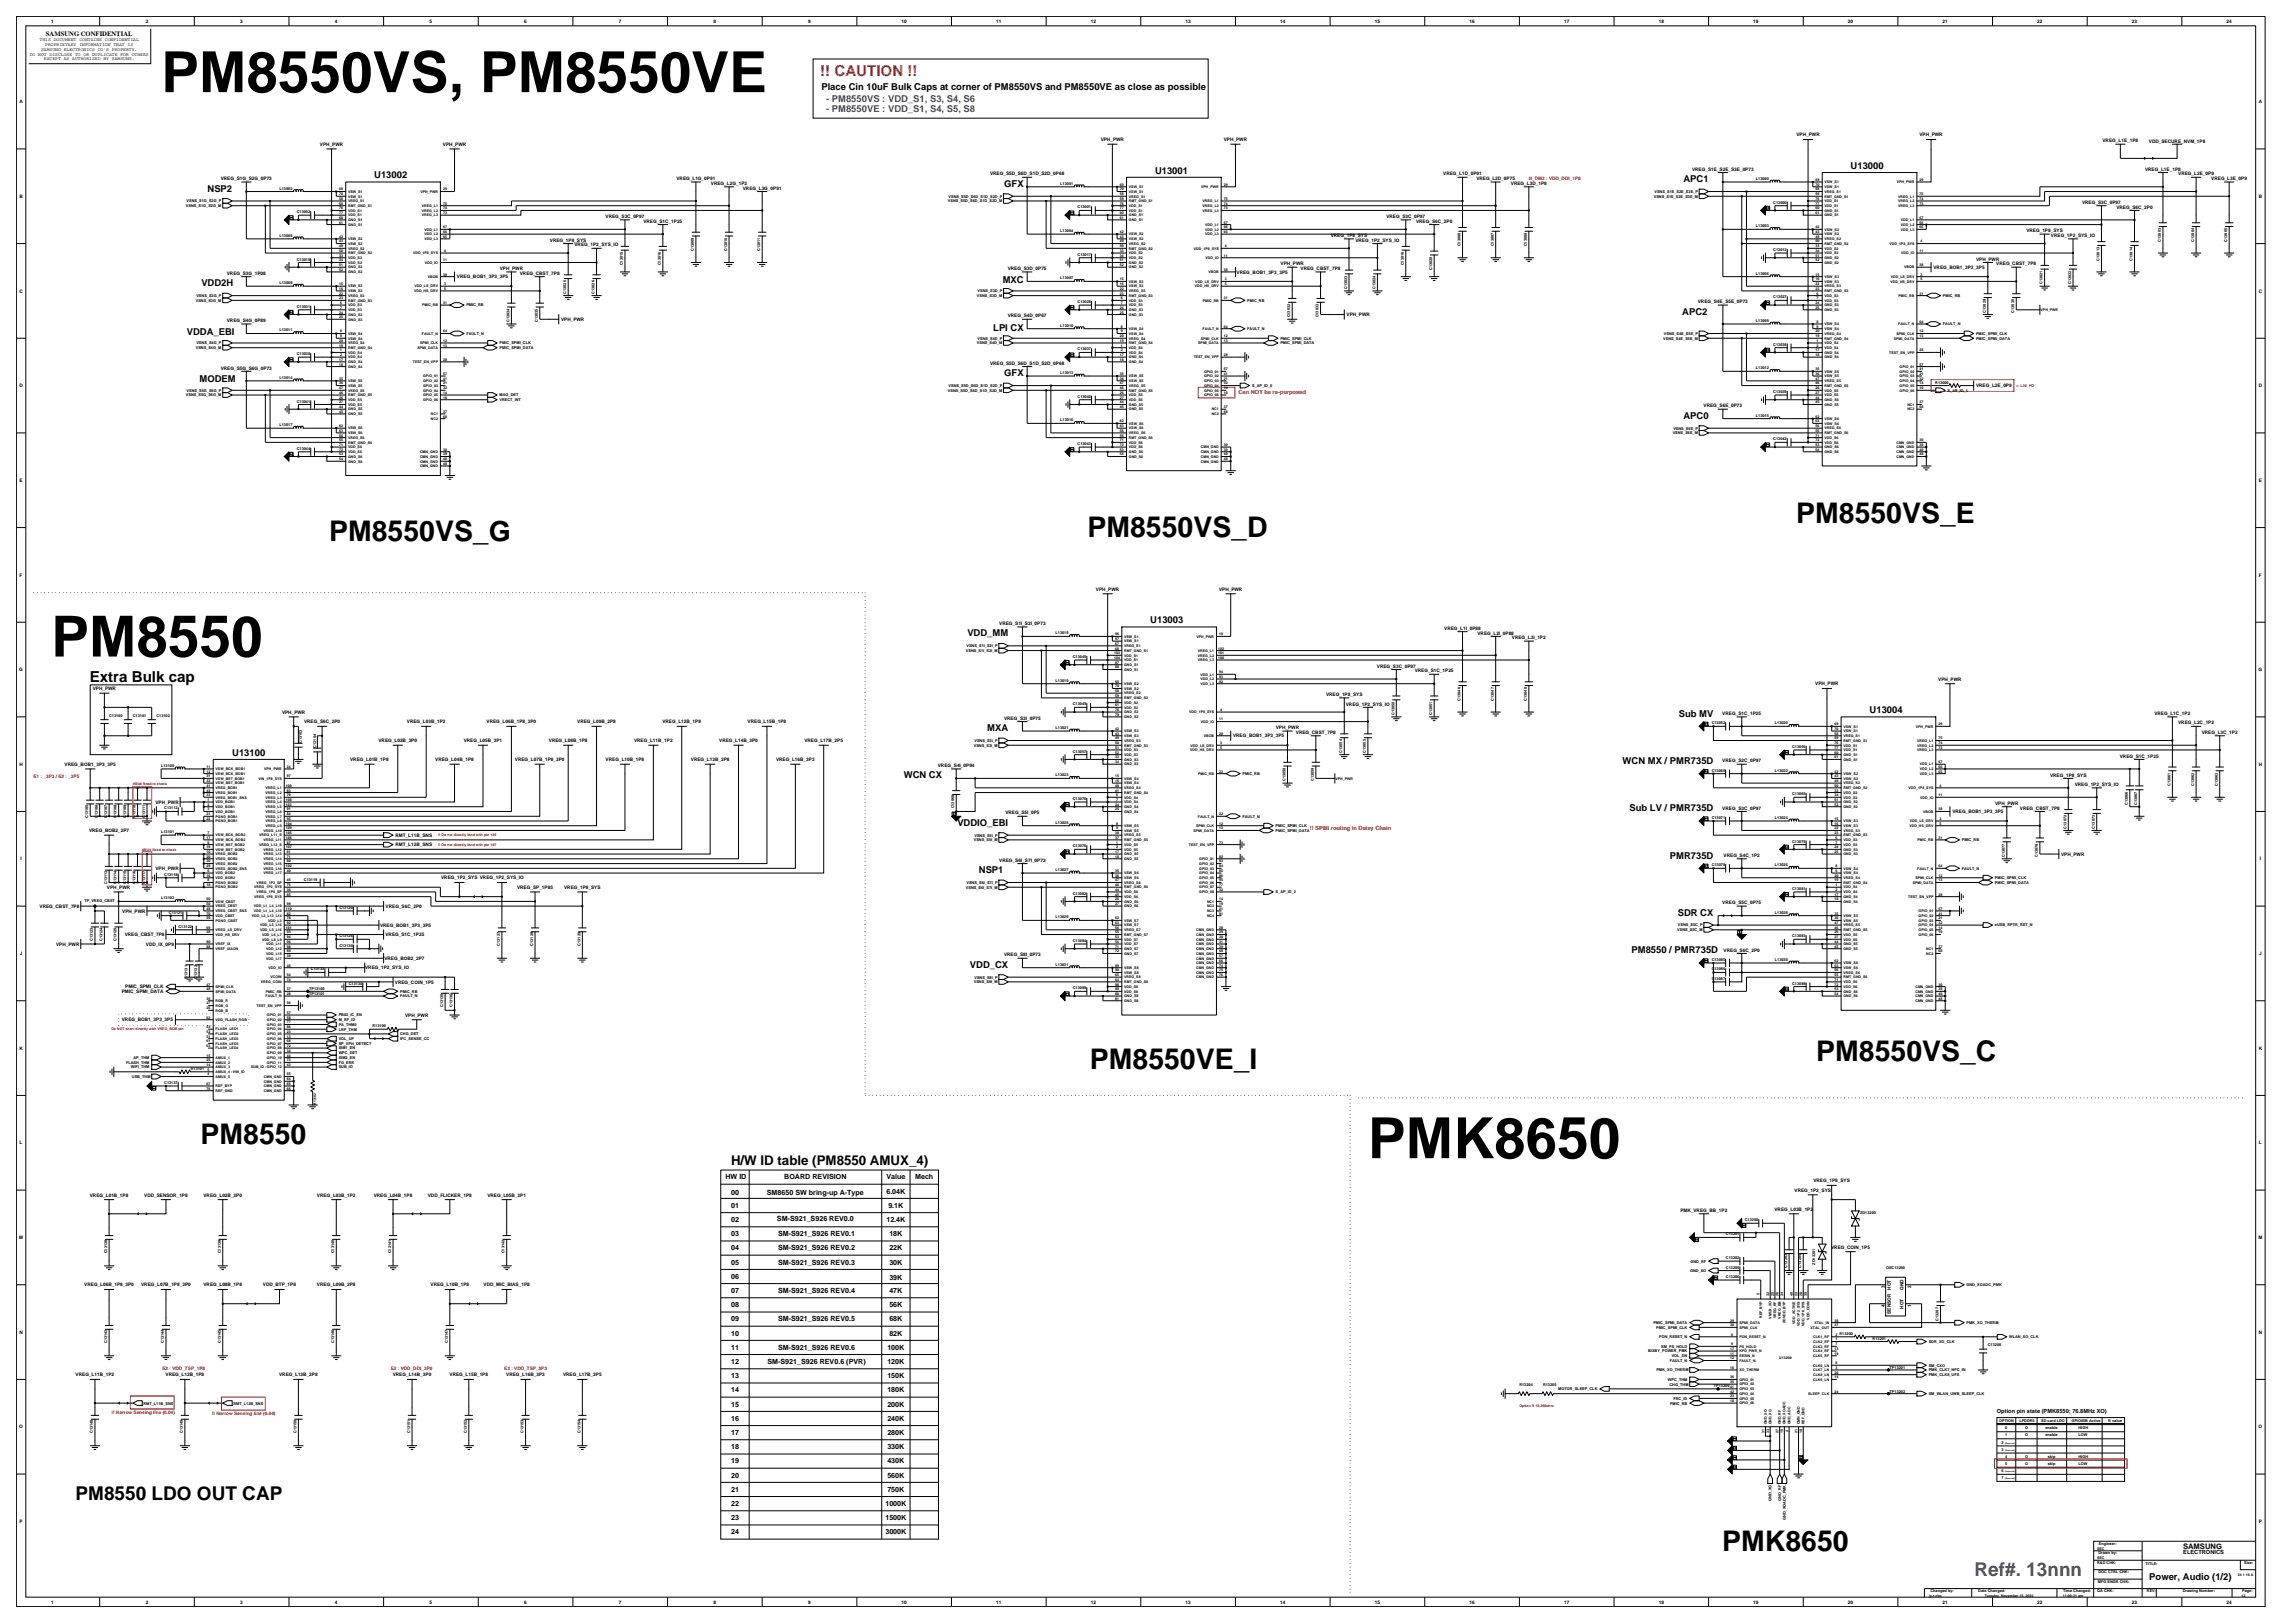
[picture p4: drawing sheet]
<svg xmlns="http://www.w3.org/2000/svg" width="420mm" height="297mm" viewBox="0 0 420 297" stroke-linecap="round" stroke-linejoin="round" font-family="sans-serif">
<defs><g id="words">
<g font-size="10.4">
<text x="29.5" y="16.9">PM8550VS, PM8550VE</text>
<text x="9.4" y="120.1">PM8550</text>
<text x="250.3" y="211.9">PMK8650</text>
</g>
<g font-size="5.2">
<text x="328.7" y="95.7">PM8550VS_E</text>
<text x="60.2" y="98.9">PM8550VS_G</text>
<text x="199" y="98.3">PM8550VS_D</text>
<text x="199.5" y="195.7">PM8550VE_I</text>
<text x="332.4" y="194.2">PM8550VS_C</text>
<text x="36.7" y="209.2">PM8550</text>
<text x="315.2" y="283.7">PMK8650</text>
</g>
<text font-size="3.5" x="13.8" y="274.5">PM8550 LDO OUT CAP</text>
<text font-size="3.5" fill="#00f" x="361.4" y="288.4">Ref#. 13nnn</text>
<text font-size="2.8" fill="#f00" x="150.1" y="13.8">!! CAUTION !!</text>
<text font-size="2.8" x="16.4" y="124.8">Extra Bulk cap</text>
<text font-size="2.4" x="133.8" y="213.2">H/W ID table (PM8550 AMUX_4)</text>
<g font-size="1.7">
<text x="150.3" y="16.4">Place Cin 10uF Bulk Caps at corner of PM8550VS and PM8550VE as close as possible</text>
<text x="38" y="35">NSP2</text>
<text x="68.5" y="32.6">U13002</text>
<text x="183.8" y="34.2">GFX</text>
<text x="211.4" y="31.8">U13001</text>
<text x="308.1" y="33.3">APC1</text>
<text x="338.7" y="30.9">U13000</text>
<text x="36.8" y="52.4">VDD2H</text>
<text x="183.5" y="51.7">MXC</text>
<text x="307.9" y="57.6">APC2</text>
<text x="34.2" y="61.2">VDDA_EBI</text>
<text x="181.8" y="60.6">LPI CX</text>
<text x="36.5" y="69.9">MODEM</text>
<text x="183.8" y="68.8">GFX</text>
<text x="308.1" y="76.6">APC0</text>
<text x="177" y="116.5">VDD_MM</text>
<text x="210.5" y="114">U13003</text>
<text x="307.2" y="131.2">Sub MV</text>
<text x="342.1" y="130.5">U13004</text>
<text x="180.7" y="133.8">MXA</text>
<text x="42.5" y="138.3">U13100</text>
<text x="165.4" y="142.4">WCN CX</text>
<text x="297" y="139.8">WCN MX / PMR735D</text>
<text x="298.2" y="148.5">Sub LV / PMR735D</text>
<text x="175.2" y="151.1">VDDIO_EBI</text>
<text x="179.1" y="159.8">NSP1</text>
<text x="305.6" y="157.1">PMR735D</text>
<text x="307" y="167.6">SDR CX</text>
<text x="177.5" y="177.1">VDD_CX</text>
<text x="298.6" y="174.5">PM8550 / PMR735D</text>
<text x="393.3" y="289">Power, Audio (1/2)</text>
</g>
<g font-size="1.7" fill="#00f">
<text x="151.2" y="20.5">- PM8550VE : VDD_S1, S4, S5, S8</text>
<text x="151.2" y="18.6">- PM8550VS : VDD_S1, S3, S4, S6</text>
</g>
<text font-size="1.4" x="399.5" y="283.4">SAMSUNG</text>
<g font-size="1.3">
<text x="132.8" y="215.8">HW ID</text>
<text x="143.5" y="215.8">BOARD REVISION</text>
<text x="162.2" y="215.8">Value</text>
<text x="167.5" y="215.8">Mech</text>
<text x="133.8" y="221">01</text>
<text x="133.8" y="218.6">00</text>
<text x="140.3" y="218.6">SM8650 SW bring-up A-Type</text>
<text x="162.2" y="218.4">6.04K</text>
<text x="162.6" y="221">9.1K</text>
<text x="133.8" y="226.2">03</text>
<text x="133.8" y="223.6">02</text>
<text x="142.2" y="223.4">SM-S921_S926 REV0.0</text>
<text x="142.4" y="226.2">SM-S921_S926 REV0.1</text>
<text x="162.2" y="223.6">12.4K</text>
<text x="162.8" y="226.2">18K</text>
<text x="133.8" y="231.4">05</text>
<text x="133.8" y="228.8">04</text>
<text x="142.4" y="228.8">SM-S921_S926 REV0.2</text>
<text x="142.4" y="231.4">SM-S921_S926 REV0.3</text>
<text x="162.8" y="228.8">22K</text>
<text x="162.8" y="231.4">30K</text>
<text x="133.8" y="239.2">08</text>
<text x="133.8" y="236.6">07</text>
<text x="133.8" y="234">06</text>
<text x="142.4" y="236.6">SM-S921_S926 REV0.4</text>
<text x="162.8" y="239.2">56K</text>
<text x="162.8" y="234.2">39K</text>
<text x="162.8" y="236.6">47K</text>
<text x="133.8" y="241.8">09</text>
<text x="133.8" y="244.4">10</text>
<text x="142.4" y="241.8">SM-S921_S926 REV0.5</text>
<text x="162.8" y="241.8">68K</text>
<text x="162.8" y="244.4">82K</text>
<text x="133.8" y="247">11</text>
<text x="133.8" y="249.6">12</text>
<text x="140.4" y="249.6">SM-S921_S926 REV0.6 (PVR)</text>
<text x="142.4" y="247">SM-S921_S926 REV0.6</text>
<text x="162.4" y="249.6">120K</text>
<text x="162.4" y="247">100K</text>
<text x="133.8" y="252.2">13</text>
<text x="133.8" y="254.8">14</text>
<text x="133.8" y="257.4">15</text>
<text x="162.4" y="252.2">150K</text>
<text x="162.4" y="257.4">200K</text>
<text x="162.4" y="254.8">180K</text>
<text x="133.8" y="262.6">17</text>
<text x="133.8" y="260">16</text>
<text x="162.4" y="260">240K</text>
<text x="162.4" y="262.6">280K</text>
<text x="133.8" y="267.8">19</text>
<text x="133.8" y="265.2">18</text>
<text x="162.4" y="267.8">430K</text>
<text x="162.4" y="265.2">330K</text>
<text x="133.8" y="275.6">22</text>
<text x="133.8" y="270.4">20</text>
<text x="133.8" y="273">21</text>
<text x="162" y="275.6">1000K</text>
<text x="162.4" y="273">750K</text>
<text x="162.4" y="270.4">560K</text>
<text x="133.8" y="278.2">23</text>
<text x="133.8" y="280.8">24</text>
<text x="162" y="280.8">3000K</text>
<text x="162" y="278.2">1500K</text>
</g>
<text font-size="1.2" x="8.4" y="6.5">SAMSUNG CONFIDENTIAL</text>
<g font-size="1" fill="#f00">
<text x="226.7" y="72.2">Can NOT be re-purposed</text>
<text x="239.7" y="152">!! SPMI routing in Daisy Chain</text>
</g>
<g font-size="1">
<text x="365.4" y="258.5">Option pin state (PMK8550; 76.8MHz XO)</text>
<text x="399.5" y="284.4">ELECTRONICS</text>
</g>
<g font-size=".9">
<text x="9.3" y="4.2">1</text>
<text x="26.7" y="4.2">2</text>
<text x="44" y="4.2">3</text>
<text x="61.3" y="4.2">4</text>
<text x="78.6" y="4.2">5</text>
<text x="95.9" y="4.2">6</text>
<text x="113.3" y="4.2">7</text>
<text x="130.6" y="4.2">8</text>
<text x="147.9" y="4.2">9</text>
<text x="165" y="4.2">10</text>
<text x="182.3" y="4.2">11</text>
<text x="199.6" y="4.2">12</text>
<text x="217" y="4.2">13</text>
<text x="234.3" y="4.2">14</text>
<text x="251.6" y="4.2">15</text>
<text x="268.9" y="4.2">16</text>
<text x="286.2" y="4.2">17</text>
<text x="303.6" y="4.2">18</text>
<text x="320.9" y="4.2">19</text>
<text x="338.2" y="4.2">20</text>
<text x="355.5" y="4.2">21</text>
<text x="372.8" y="4.2">22</text>
<text x="390.2" y="4.2">23</text>
<text x="407.5" y="4.2">24</text>
<text x="5.4" y="10.2">DO NOT DISCLOSE TO OR DUPLICATE FOR OTHERS</text>
<text x="7.3" y="7.6">THIS DOCUMENT CONTAINS CONFIDENTIAL</text>
<text x="7.5" y="9.3">SAMSUNG ELECTRONICS CO'S PROPERTY.</text>
<text x="8" y="11">EXCEPT AS AUTHORIZED BY SAMSUNG.</text>
<text x="8.3" y="8.4">PROPRIETARY INFORMATION THAT IS</text>
<text x="3.6" y="18.9">A</text>
<text x="413.4" y="18.9">A</text>
<text x="58.5" y="26.7">VPH_PWR</text>
<text x="81" y="26.7">VPH_PWR</text>
<text x="201.4" y="25.8">VPH_PWR</text>
<text x="224" y="25.8">VPH_PWR</text>
<text x="328.8" y="25">VPH_PWR</text>
<text x="351.3" y="25">VPH_PWR</text>
<text x="384.8" y="26">VREG_L1E_1P8</text>
<text x="393.3" y="26.1">VDD_SECURE_NVM_1P8</text>
<text x="40.4" y="33">VREG_S1G_S2G_0P73</text>
<text x="123.8" y="33">VREG_L1G_0P91</text>
<text x="130.1" y="33.8">VREG_L2G_1P2</text>
<text x="135.9" y="34.7">VREG_L3G_0P91</text>
<text x="181.2" y="32.1">VREG_S5D_S6D_S1D_S2D_0P68</text>
<text x="264.1" y="32.1">VREG_L1D_0P91</text>
<text x="270.2" y="33">VREG_L2D_0P75</text>
<text x="276.5" y="33.8">VREG_L3D_1P8</text>
<text x="309.6" y="31.2">VREG_S1E_S2E_S3E_0P73</text>
<text x="392.6" y="31.2">VREG_L1E_1P8</text>
<text x="398.6" y="32.1">VREG_L2E_0P9</text>
<text x="404.7" y="33">VREG_L3E_0P9</text>
<text x="3.6" y="36.2">B</text>
<text x="110.8" y="39.9">VREG_S3C_0P97</text>
<text x="117.7" y="40.8">VREG_S1C_1P25</text>
<text x="253.7" y="39.9">VREG_S3C_0P97</text>
<text x="259.2" y="40.8">VREG_S6C_2P0</text>
<text x="381" y="37.3">VREG_S3C_0P97</text>
<text x="387.3" y="38.2">VREG_S6C_2P0</text>
<text x="413.4" y="36.2">B</text>
<text x="100.6" y="44.2">VREG_1P8_SYS</text>
<text x="105.1" y="45.1">VREG_1P2_SYS_IO</text>
<text x="243.5" y="43.4">VREG_1P8_SYS</text>
<text x="248" y="44.2">VREG_1P2_SYS_IO</text>
<text x="361.6" y="47.7">VPH_PWR</text>
<text x="370.8" y="42.5">VREG_1P8_SYS</text>
<text x="375.3" y="43.4">VREG_1P2_SYS_IO</text>
<text x="3.6" y="53.5">C</text>
<text x="41.5" y="50.3">VREG_S3G_1P08</text>
<text x="83.6" y="50.9">VREG_BOB1_3P3_3P5</text>
<text x="91.5" y="49.4">VPH_PWR</text>
<text x="95.1" y="50.3">VREG_CBST_7P8</text>
<text x="184.4" y="49.4">VREG_S3D_0P75</text>
<text x="226.3" y="50.1">VREG_BOB1_3P3_3P5</text>
<text x="234.3" y="48.6">VPH_PWR</text>
<text x="238" y="49.4">VREG_CBST_7P8</text>
<text x="353.8" y="49.2">VREG_BOB1_3P3_3P5</text>
<text x="365.3" y="48.6">VREG_CBST_7P8</text>
<text x="413.4" y="53.5">C</text>
<text x="41.5" y="59">VREG_S4G_0P89</text>
<text x="102.7" y="58.7">VPH_PWR</text>
<text x="184.4" y="58.1">VREG_S4D_0P67</text>
<text x="246.4" y="57.9">VPH_PWR</text>
<text x="310.7" y="55.5">VREG_S4E_S5E_0P73</text>
<text x="3.6" y="70.9">D</text>
<text x="40.4" y="67.6">VREG_S5G_S6G_0P73</text>
<text x="181.2" y="66.7">VREG_S5D_S6D_S1D_S2D_0P68</text>
<text x="361.6" y="70.9">VREG_L2E_0P9</text>
<text x="413.4" y="70.9">D</text>
<text x="311.8" y="74.5">VREG_S6E_0P73</text>
<text x="3.6" y="88.2">E</text>
<text x="413.4" y="88.2">E</text>
<text x="3.6" y="105.5">F</text>
<text x="413.4" y="105.5">F</text>
<text x="200.6" y="108.1">VPH_PWR</text>
<text x="223.1" y="108.1">VPH_PWR</text>
<text x="182.9" y="114.4">VREG_S1I_S2I_0P73</text>
<text x="264.3" y="115.2">VREG_L1I_0P88</text>
<text x="270.4" y="116.1">VREG_L2I_0P88</text>
<text x="276.7" y="117">VREG_L3I_1P2</text>
<text x="3.5" y="122.8">G</text>
<text x="252" y="122.2">VREG_S3C_0P97</text>
<text x="258.9" y="123">VREG_S1C_1P25</text>
<text x="332.2" y="125.4">VPH_PWR</text>
<text x="354.7" y="124.6">VPH_PWR</text>
<text x="413.3" y="122.8">G</text>
<text x="17" y="126.3">VPH_PWR</text>
<text x="51.6" y="130.6">VPH_PWR</text>
<text x="183.8" y="131.7">VREG_S3I_0P75</text>
<text x="242.7" y="127.4">VREG_1P8_SYS</text>
<text x="246.3" y="129.1">VREG_1P2_SYS_IO</text>
<text x="315.2" y="130.8">VREG_S1C_1P25</text>
<text x="394.3" y="130.8">VREG_L1C_1P2</text>
<text x="55.6" y="132.4">VREG_S6C_2P0</text>
<text x="69.3" y="135.8">VREG_L02B_3P0</text>
<text x="74.5" y="132.4">VREG_L03B_1P2</text>
<text x="84.9" y="135.8">VREG_L05B_3P1</text>
<text x="89.1" y="132.4">VREG_L06B_1P8_3P0</text>
<text x="100.5" y="135.8">VREG_L08B_1P8</text>
<text x="105.6" y="132.4">VREG_L09B_2P8</text>
<text x="116" y="135.8">VREG_L11B_1P2</text>
<text x="121.2" y="132.4">VREG_L12B_1P8</text>
<text x="131.6" y="135.8">VREG_L14B_3P0</text>
<text x="136.8" y="132.4">VREG_L15B_1P8</text>
<text x="147.2" y="135.8">VREG_L17B_2P5</text>
<text x="225.7" y="134.9">VREG_BOB1_3P3_3P5</text>
<text x="233.5" y="133.4">VPH_PWR</text>
<text x="237.2" y="134.3">VREG_CBST_7P8</text>
<text x="398.6" y="132.6">VREG_L2C_1P2</text>
<text x="402.9" y="134.3">VREG_L3C_1P2</text>
<text x="3.6" y="140.2">H</text>
<text x="11.8" y="140.2">VREG_BOB1_3P3_3P5</text>
<text x="64.1" y="139.3">VREG_L01B_1P8</text>
<text x="79.7" y="139.3">VREG_L04B_1P8</text>
<text x="94.2" y="139.3">VREG_L07B_1P8_3P0</text>
<text x="110.8" y="139.3">VREG_L10B_1P8</text>
<text x="126.4" y="139.3">VREG_L13B_2P8</text>
<text x="142" y="139.3">VREG_L16B_3P3</text>
<text x="171.6" y="140.4">VREG_S4I_0P94</text>
<text x="315.2" y="139.5">VREG_S2C_0P97</text>
<text x="375.2" y="142.1">VREG_1P8_SYS</text>
<text x="379.7" y="143.8">VREG_1P2_SYS_IO</text>
<text x="387.9" y="138.6">VREG_S1C_1P25</text>
<text x="413.4" y="140.2">H</text>
<text x="28.4" y="147.1">VPH_PWR</text>
<text x="184" y="149">VREG_S5I_0P5</text>
<text x="315.2" y="148.2">VREG_S3C_0P97</text>
<text x="357.3" y="148.8">VREG_BOB1_3P3_3P5</text>
<text x="365.1" y="147.3">VPH_PWR</text>
<text x="369.7" y="148.2">VREG_CBST_7P8</text>
<text x="16.3" y="152.3">VREG_BOB2_2P7</text>
<text x="72.4" y="153.1">RMT_L11B_SNS</text>
<text x="72.4" y="154.9">RMT_L12B_SNS</text>
<text x="3.7" y="157.5">I</text>
<text x="28.4" y="159.2">VPH_PWR</text>
<text x="80.7" y="160.9">VREG_1P2_SYS VREG_1P2_SYS_IO</text>
<text x="182.9" y="157.7">VREG_S6I_S7I_0P73</text>
<text x="315.4" y="156.8">VREG_S4C_1P2</text>
<text x="377.2" y="156.6">VPH_PWR</text>
<text x="413.5" y="157.5">I</text>
<text x="7.2" y="166.1">VREG_CBST_7P8</text>
<text x="19.6" y="162.7">VPH_PWR</text>
<text x="22.4" y="167">VPH_PWR</text>
<text x="70.6" y="166.1">VREG_S6C_2P0</text>
<text x="94.6" y="162.7">VREG_SP_1P85</text>
<text x="103.2" y="162.7">VREG_1P8_SYS</text>
<text x="315.2" y="165.5">VREG_S5C_0P75</text>
<text x="10.3" y="173">VPH_PWR</text>
<text x="22.8" y="171.3">VREG_CBST_7P8</text>
<text x="26.7" y="173">VDD_IX_0P9</text>
<text x="69.6" y="169.6">VREG_BOB1_3P3_3P5</text>
<text x="70.5" y="171.3">VREG_S1C_1P25</text>
<text x="3.6" y="174.8">J</text>
<text x="66.8" y="177.4">VREG_1P2_SYS_IO</text>
<text x="70.3" y="175.7">VREG_BOB2_2P7</text>
<text x="72.3" y="180">VREG_COIN_1P5</text>
<text x="183.8" y="175">VREG_S8I_0P73</text>
<text x="315.4" y="174.1">VREG_S6C_2P0</text>
<text x="413.4" y="174.8">J</text>
<text x="22.3" y="181.7">PMIC_SPMI_DATA</text>
<text x="22.9" y="180.8">PMIC_SPMI_CLK</text>
<text x="22.3" y="186.9">VREG_BOB1_3P3_3P5</text>
<text x="74.1" y="186">VPH_PWR</text>
<text x="3.6" y="192.1">K</text>
<text x="413.4" y="192.1">K</text>
<text x="3.6" y="209.4">L</text>
<text x="413.4" y="209.4">L</text>
<text x="16.4" y="218.9">VREG_L01B_1P8</text>
<text x="26.4" y="218.9">VDD_SENSOR_1P8</text>
<text x="37.2" y="218.9">VREG_L02B_3P0</text>
<text x="58" y="218.9">VREG_L03B_1P2</text>
<text x="68.4" y="218.9">VREG_L04B_1P8</text>
<text x="78.3" y="218.9">VDD_FLICKER_1P8</text>
<text x="89.2" y="218.9">VREG_L05B_3P1</text>
<text x="307.5" y="221.8">PMK_VREG_BB_1P2</text>
<text x="324.7" y="221.6">VREG_L03B_1P2</text>
<text x="328.4" y="218.1">VREG_1P2_SYS</text>
<text x="331.9" y="216.4">VREG_1P8_SYS</text>
<text x="3.5" y="226.7">M</text>
<text x="413.3" y="226.7">M</text>
<text x="335.1" y="228.5">VREG_COIN_1P5</text>
<text x="15.4" y="235.4">VREG_L06B_1P8_3P0</text>
<text x="25.8" y="235.4">VREG_L07B_1P8_3P0</text>
<text x="37.2" y="235.4">VREG_L08B_1P8</text>
<text x="48.1" y="235.4">VDD_BTP_1P8</text>
<text x="58" y="235.4">VREG_L09B_2P8</text>
<text x="78.8" y="235.4">VREG_L10B_1P8</text>
<text x="88.5" y="235.4">VDD_MIC_BIAS_1P8</text>
<text x="344.9" y="239.2" transform="rotate(-90 344.9 239.2)">4</text>
<text x="344.9" y="235.7" transform="rotate(-90 344.9 235.7)">3</text>
<text x="346" y="236" transform="rotate(-90 346 236)">HOT</text>
<text x="348.4" y="239.5" transform="rotate(-90 348.4 239.5)">HOT</text>
<text x="348.4" y="236.1" transform="rotate(-90 348.4 236.1)">GND</text>
<text x="349.8" y="239.2" transform="rotate(-90 349.8 239.2)">1</text>
<text x="349.8" y="235.7" transform="rotate(-90 349.8 235.7)">2</text>
<text x="3.6" y="244.1">N</text>
<text x="346" y="240.4" transform="rotate(-90 346 240.4)">SENSOR</text>
<text x="413.4" y="244.1">N</text>
<text x="13.8" y="251.9">VREG_L11B_1P2</text>
<text x="30.3" y="251.9">VREG_L12B_1P8</text>
<text x="51.1" y="251.9">VREG_L13B_2P8</text>
<text x="71.9" y="251.9">VREG_L14B_3P0</text>
<text x="82.3" y="251.9">VREG_L15B_1P8</text>
<text x="92.7" y="251.9">VREG_L16B_3P3</text>
<text x="103" y="251.9">VREG_L17B_2P5</text>
<text x="3.5" y="261.4">O</text>
<text x="413.3" y="261.4">O</text>
<text x="3.6" y="278.7">P</text>
<text x="413.4" y="278.7">P</text>
<text x="9.3" y="293.4">1</text>
<text x="26.7" y="293.4">2</text>
<text x="44" y="293.4">3</text>
<text x="61.3" y="293.4">4</text>
<text x="78.6" y="293.4">5</text>
<text x="95.9" y="293.4">6</text>
<text x="113.3" y="293.4">7</text>
<text x="130.6" y="293.4">8</text>
<text x="147.9" y="293.4">9</text>
<text x="165" y="293.4">10</text>
<text x="182.3" y="293.4">11</text>
<text x="199.6" y="293.4">12</text>
<text x="217" y="293.4">13</text>
<text x="234.3" y="293.4">14</text>
<text x="251.6" y="293.4">15</text>
<text x="268.9" y="293.4">16</text>
<text x="286.2" y="293.4">17</text>
<text x="303.6" y="293.4">18</text>
<text x="320.9" y="293.4">19</text>
<text x="338.2" y="293.4">20</text>
<text x="355.5" y="293.4">21</text>
<text x="372.8" y="293.4">22</text>
<text x="390.2" y="293.4">23</text>
<text x="407.5" y="293.4">24</text>
</g>
<g font-size=".9" fill="#f00">
<text x="279.8" y="32.9">N_DM2 : VDD_DDI_1P8</text>
<text x="6.1" y="142.4">E1 : _3P3 / E2 : _3P5</text>
<text x="29.7" y="250.7">E2 : VDD_TSP_1P8</text>
<text x="71.5" y="250.7">E2 : VDD_DDI_3P0</text>
<text x="92.3" y="250.7">E2 : VDD_TSP_3P3</text>
<text x="20.4" y="258.7">!! Narrow Sensing line (0.04)</text>
<text x="38.8" y="258.9">!! Narrow Sensing line (0.04)</text>
</g>
<g font-size=".7">
<text x="51.1" y="34.7">L13002</text>
<text x="62" y="34.8">69</text>
<text x="62" y="35.7">70</text>
<text x="63.7" y="35.3">VSW_S1</text>
<text x="76.9" y="35.3">VPH_PWR</text>
<text x="81.1" y="34.8">29</text>
<text x="194" y="33.8">L13001</text>
<text x="204.9" y="34.8">70</text>
<text x="204.9" y="34">69</text>
<text x="204.9" y="35.7">58</text>
<text x="206.6" y="34.4">VSW_S1</text>
<text x="206.6" y="35.3">VSW_S1</text>
<text x="219.8" y="34.4">VPH_PWR</text>
<text x="224" y="34">29</text>
<text x="302.8" y="35.3">VSNS_S1E_S2E_S3E_P</text>
<text x="321.3" y="32.9">L13000</text>
<text x="332.3" y="33.1">69</text>
<text x="332.3" y="34">70</text>
<text x="332.3" y="34.8">58</text>
<text x="332.3" y="35.7">59</text>
<text x="333.9" y="33.5">VSW_S1</text>
<text x="333.9" y="34.4">VSW_S1</text>
<text x="333.9" y="35.3">VREG_S1</text>
<text x="347.1" y="33.5">VPH_PWR</text>
<text x="351.3" y="35.7">75</text>
<text x="351.3" y="33.1">29</text>
<text x="34" y="37.9">VSNS_S1G_S2G_M</text>
<text x="34.1" y="37">VSNS_S1G_S2G_P</text>
<text x="54.3" y="39">C13002</text>
<text x="62" y="38.3">76</text>
<text x="62" y="39.2">77</text>
<text x="62" y="40">60</text>
<text x="62" y="40.9">61</text>
<text x="62" y="36.6">58</text>
<text x="62" y="37.4">59</text>
<text x="63.7" y="38.7">VDD_S1</text>
<text x="63.7" y="39.6">VDD_S1</text>
<text x="63.7" y="36.1">VSW_S1</text>
<text x="63.7" y="40.5">GND_S1</text>
<text x="63.7" y="41.3">GND_S1</text>
<text x="63.7" y="37">VREG_S1</text>
<text x="63.7" y="37.9">RMT_GND_S1</text>
<text x="77.2" y="37.9">VREG_L1</text>
<text x="77.2" y="39.6">VREG_L3</text>
<text x="77.2" y="38.7">VREG_L2</text>
<text x="81.1" y="37.4">75</text>
<text x="81.1" y="39.2">73</text>
<text x="81.1" y="38.3">74</text>
<text x="81.1" y="41.8">67</text>
<text x="173.5" y="37">VSNS_S5D_S6D_S1D_S2D_M</text>
<text x="173.6" y="36.2">VSNS_S5D_S6D_S1D_S2D_P</text>
<text x="197.2" y="38.1">C13001</text>
<text x="204.9" y="38.3">77</text>
<text x="204.9" y="37.4">76</text>
<text x="204.9" y="36.6">59</text>
<text x="204.9" y="39.2">60</text>
<text x="204.9" y="40">61</text>
<text x="206.6" y="37.9">VDD_S1</text>
<text x="206.6" y="38.7">VDD_S1</text>
<text x="206.6" y="40.5">GND_S1</text>
<text x="206.6" y="36.1">VREG_S1</text>
<text x="206.6" y="37">RMT_GND_S1</text>
<text x="206.6" y="39.6">GND_S1</text>
<text x="220.1" y="38.7">VREG_L3</text>
<text x="220.1" y="37.9">VREG_L2</text>
<text x="220.1" y="37">VREG_L1</text>
<text x="220.6" y="41.3">VDD_L1</text>
<text x="224" y="38.3">73</text>
<text x="224" y="37.4">74</text>
<text x="224" y="36.6">75</text>
<text x="224" y="41.8">66</text>
<text x="224" y="40.9">67</text>
<text x="302.7" y="36.2">VSNS_S1E_S2E_S3E_M</text>
<text x="321.3" y="41.6">L13003</text>
<text x="324.5" y="37.3">C13000</text>
<text x="332.3" y="36.6">76</text>
<text x="332.3" y="37.4">77</text>
<text x="332.3" y="38.3">60</text>
<text x="332.3" y="39.2">61</text>
<text x="332.3" y="41.8">42</text>
<text x="333.9" y="37">VDD_S1</text>
<text x="333.9" y="37.9">VDD_S1</text>
<text x="333.9" y="36.1">RMT_GND_S1</text>
<text x="333.9" y="38.7">GND_S1</text>
<text x="333.9" y="39.6">GND_S1</text>
<text x="347.4" y="37.9">VREG_L3</text>
<text x="347.4" y="37">VREG_L2</text>
<text x="347.4" y="36.1">VREG_L1</text>
<text x="347.9" y="41.3">VDD_L2</text>
<text x="347.9" y="40.5">VDD_L1</text>
<text x="351.3" y="37.4">73</text>
<text x="351.3" y="36.6">74</text>
<text x="351.3" y="41.8">65</text>
<text x="351.3" y="40.9">66</text>
<text x="351.3" y="40">67</text>
<text x="51.1" y="43.4">L13005</text>
<text x="54.3" y="47.7">C13019</text>
<text x="62" y="45.2">49</text>
<text x="62" y="46.1">50</text>
<text x="62" y="43.5">42</text>
<text x="62" y="44.4">43</text>
<text x="62" y="47">33</text>
<text x="62" y="47.8">34</text>
<text x="63.7" y="45.7">VREG_S2</text>
<text x="63.7" y="46.5">RMT_GND_S2</text>
<text x="63.7" y="43.9">VSW_S2</text>
<text x="63.7" y="44.8">VSW_S2</text>
<text x="63.7" y="47.4">VDD_S2</text>
<text x="75.6" y="46.5">VDD_1P8_SYS</text>
<text x="77.7" y="43.9">VDD_L3</text>
<text x="77.7" y="43.1">VDD_L2</text>
<text x="77.7" y="42.2">VDD_L1</text>
<text x="81.1" y="43.5">65</text>
<text x="81.1" y="42.6">66</text>
<text x="81.1" y="47.8">11</text>
<text x="81.3" y="46.1">4</text>
<text x="127" y="46" transform="rotate(-90 127 46)">C13009</text>
<text x="133.1" y="46" transform="rotate(-90 133.1 46)">C13010</text>
<text x="139.1" y="46" transform="rotate(-90 139.1 46)">C13011</text>
<text x="194" y="42.5">L13004</text>
<text x="197.2" y="46.8">C13017</text>
<text x="204.9" y="44.4">49</text>
<text x="204.9" y="45.2">50</text>
<text x="204.9" y="47.8">51</text>
<text x="204.9" y="42.6">42</text>
<text x="204.9" y="43.5">43</text>
<text x="204.9" y="46.1">33</text>
<text x="204.9" y="47">34</text>
<text x="206.6" y="44.8">VREG_S2</text>
<text x="206.6" y="45.7">RMT_GND_S2</text>
<text x="206.6" y="43.1">VSW_S2</text>
<text x="206.6" y="43.9">VSW_S2</text>
<text x="206.6" y="46.5">VDD_S2</text>
<text x="206.6" y="47.4">VDD_S2</text>
<text x="218.5" y="45.7">VDD_1P8_SYS</text>
<text x="220.6" y="43.1">VDD_L3</text>
<text x="220.6" y="42.2">VDD_L2</text>
<text x="220.6" y="47.4">VDD_IO</text>
<text x="224" y="42.6">65</text>
<text x="224" y="47">11</text>
<text x="224.2" y="45.2">4</text>
<text x="267.3" y="45.1" transform="rotate(-90 267.3 45.1)">C13006</text>
<text x="273.4" y="45.1" transform="rotate(-90 273.4 45.1)">C13007</text>
<text x="279.4" y="45.1" transform="rotate(-90 279.4 45.1)">C13008</text>
<text x="324.5" y="45.9">C13012</text>
<text x="332.3" y="44.4">50</text>
<text x="332.3" y="47">51</text>
<text x="332.3" y="47.8">52</text>
<text x="332.3" y="42.6">43</text>
<text x="332.3" y="43.5">49</text>
<text x="332.3" y="45.2">33</text>
<text x="332.3" y="46.1">34</text>
<text x="333.9" y="44.8">RMT_GND_S2</text>
<text x="333.9" y="47.4">GND_S2</text>
<text x="333.9" y="43.1">VSW_S2</text>
<text x="333.9" y="43.9">VREG_S2</text>
<text x="333.9" y="42.2">VSW_S2</text>
<text x="333.9" y="45.7">VDD_S2</text>
<text x="333.9" y="46.5">VDD_S2</text>
<text x="345.8" y="44.8">VDD_1P8_SYS</text>
<text x="347.9" y="42.2">VDD_L3</text>
<text x="347.9" y="46.5">VDD_IO</text>
<text x="351.3" y="46.1">11</text>
<text x="351.5" y="44.4">4</text>
<text x="384.2" y="47.7" transform="rotate(-90 384.2 47.7)">C13013</text>
<text x="390.3" y="47.7" transform="rotate(-90 390.3 47.7)">C13014</text>
<text x="395.5" y="44.2" transform="rotate(-90 395.5 44.2)">C13003</text>
<text x="401.5" y="44.2" transform="rotate(-90 401.5 44.2)">C13004</text>
<text x="407.6" y="44.2" transform="rotate(-90 407.6 44.2)">C13005</text>
<text x="51.1" y="52">L13008</text>
<text x="62" y="48.7">51</text>
<text x="62" y="49.6">52</text>
<text x="62" y="53.9">22</text>
<text x="62" y="52.2">15</text>
<text x="62" y="53">16</text>
<text x="63.7" y="49.1">GND_S2</text>
<text x="63.7" y="50">GND_S2</text>
<text x="63.7" y="48.3">VDD_S2</text>
<text x="63.7" y="52.6">VSW_S3</text>
<text x="63.7" y="53.5">VSW_S3</text>
<text x="75.8" y="53.5">VDD_HS_DRV</text>
<text x="75.9" y="52.6">VDD_LS_DRV</text>
<text x="77.7" y="48.3">VDD_IO</text>
<text x="78.3" y="50.9">VBOB</text>
<text x="81.1" y="50.4">38</text>
<text x="81.3" y="53">5</text>
<text x="81.3" y="52.2">3</text>
<text x="103.6" y="53.7" transform="rotate(-90 103.6 53.7)">C13025</text>
<text x="108.8" y="53.7" transform="rotate(-90 108.8 53.7)">C13026</text>
<text x="114" y="48.6" transform="rotate(-90 114 48.6)">C13015</text>
<text x="120.9" y="48.6" transform="rotate(-90 120.9 48.6)">C13016</text>
<text x="178.9" y="53.5">VSNS_S3D_P</text>
<text x="194" y="51.1">L13007</text>
<text x="204.9" y="48.7">52</text>
<text x="204.9" y="53">22</text>
<text x="204.9" y="53.9">23</text>
<text x="204.9" y="51.3">15</text>
<text x="204.9" y="52.2">16</text>
<text x="206.6" y="48.3">GND_S2</text>
<text x="206.6" y="49.1">GND_S2</text>
<text x="206.6" y="53.5">VREG_S3</text>
<text x="206.6" y="51.7">VSW_S3</text>
<text x="206.6" y="52.6">VSW_S3</text>
<text x="218.7" y="52.6">VDD_HS_DRV</text>
<text x="218.7" y="51.7">VDD_LS_DRV</text>
<text x="221.2" y="50">VBOB</text>
<text x="224" y="49.6">38</text>
<text x="224.2" y="52.2">5</text>
<text x="224.2" y="51.3">3</text>
<text x="246.5" y="52.9" transform="rotate(-90 246.5 52.9)">C13023</text>
<text x="251.7" y="52.9" transform="rotate(-90 251.7 52.9)">C13024</text>
<text x="256.9" y="48.6" transform="rotate(-90 256.9 48.6)">C13018</text>
<text x="262.1" y="49.4" transform="rotate(-90 262.1 49.4)">C13020</text>
<text x="321.3" y="50.3">L13006</text>
<text x="332.3" y="52.2">22</text>
<text x="332.3" y="53">23</text>
<text x="332.3" y="50.4">15</text>
<text x="332.3" y="51.3">16</text>
<text x="332.4" y="53.9">6</text>
<text x="333.9" y="48.3">GND_S2</text>
<text x="333.9" y="52.6">VREG_S3</text>
<text x="333.9" y="53.5">RMT_GND_S3</text>
<text x="333.9" y="50.9">VSW_S3</text>
<text x="333.9" y="51.7">VSW_S3</text>
<text x="346" y="51.7">VDD_HS_DRV</text>
<text x="346" y="50.9">VDD_LS_DRV</text>
<text x="348.5" y="49.1">VBOB</text>
<text x="351.3" y="48.7">38</text>
<text x="351.3" y="53.9">31</text>
<text x="351.5" y="51.3">5</text>
<text x="351.5" y="50.4">3</text>
<text x="373.8" y="52" transform="rotate(-90 373.8 52)">C13021</text>
<text x="379" y="52" transform="rotate(-90 379 52)">C13022</text>
<text x="35.8" y="55.2">VSNS_S3G_M</text>
<text x="35.9" y="54.4">VSNS_S3G_P</text>
<text x="54.3" y="56.3">C13031</text>
<text x="62" y="57.4">24</text>
<text x="62" y="58.2">25</text>
<text x="62" y="54.8">23</text>
<text x="62.2" y="56.5">7</text>
<text x="62.2" y="55.6">6</text>
<text x="63.7" y="56.9">VDD_S3</text>
<text x="63.7" y="56.1">VDD_S3</text>
<text x="63.7" y="57.8">GND_S3</text>
<text x="63.7" y="58.7">GND_S3</text>
<text x="63.7" y="54.3">VREG_S3</text>
<text x="63.7" y="55.2">RMT_GND_S3</text>
<text x="77.2" y="56.1">PMIC_RB</text>
<text x="81.1" y="55.6">31</text>
<text x="85.4" y="56.1">PMIC_RB</text>
<text x="93.2" y="59" transform="rotate(-90 93.2 59)">C13034</text>
<text x="98.4" y="59" transform="rotate(-90 98.4 59)">C13035</text>
<text x="178.8" y="54.4">VSNS_S3D_M</text>
<text x="194" y="59.8">L13010</text>
<text x="197.2" y="55.5">C13028</text>
<text x="204.9" y="56.5">24</text>
<text x="204.9" y="57.4">25</text>
<text x="205.1" y="60">8</text>
<text x="205.1" y="55.6">7</text>
<text x="205.1" y="54.8">6</text>
<text x="206.6" y="56.1">VDD_S3</text>
<text x="206.6" y="55.2">VDD_S3</text>
<text x="206.6" y="57.8">GND_S3</text>
<text x="206.6" y="54.3">RMT_GND_S3</text>
<text x="206.6" y="56.9">GND_S3</text>
<text x="220.1" y="55.2">PMIC_RB</text>
<text x="224" y="60">64</text>
<text x="224" y="54.8">31</text>
<text x="228.2" y="55.2">PMIC_RB</text>
<text x="236.1" y="58.1" transform="rotate(-90 236.1 58.1)">C13032</text>
<text x="241.3" y="58.1" transform="rotate(-90 241.3 58.1)">C13033</text>
<text x="321.3" y="58.9">L13009</text>
<text x="324.5" y="54.6">C13027</text>
<text x="332.3" y="55.6">24</text>
<text x="332.3" y="56.5">25</text>
<text x="332.4" y="59.1">8</text>
<text x="332.4" y="60">9</text>
<text x="332.4" y="54.8">7</text>
<text x="333.9" y="59.5">VSW_S4</text>
<text x="333.9" y="55.2">VDD_S3</text>
<text x="333.9" y="54.3">VDD_S3</text>
<text x="333.9" y="56.1">GND_S3</text>
<text x="333.9" y="56.9">GND_S3</text>
<text x="347.4" y="59.5">FAULT_N</text>
<text x="347.4" y="54.3">PMIC_RB</text>
<text x="351.3" y="59.1">64</text>
<text x="355.6" y="54.4">PMIC_RB</text>
<text x="355.6" y="59.5">FAULT_N</text>
<text x="363.4" y="57.2" transform="rotate(-90 363.4 57.2)">C13029</text>
<text x="368.6" y="57.2" transform="rotate(-90 368.6 57.2)">C13030</text>
<text x="373.4" y="56.9">VPH_PWR</text>
<text x="35.8" y="63.9">VSNS_S4G_M</text>
<text x="35.9" y="63">VSNS_S4G_P</text>
<text x="51.1" y="60.7">L13011</text>
<text x="54.3" y="65">C13038</text>
<text x="62" y="63.4">19</text>
<text x="62" y="62.6">20</text>
<text x="62.2" y="60.8">8</text>
<text x="62.2" y="61.7">9</text>
<text x="62.2" y="65.2">2</text>
<text x="62.2" y="64.3">1</text>
<text x="63.7" y="61.3">VSW_S4</text>
<text x="63.7" y="62.1">VSW_S4</text>
<text x="63.7" y="63.9">RMT_GND_S4</text>
<text x="63.7" y="65.6">VDD_S4</text>
<text x="63.7" y="63">VREG_S4</text>
<text x="63.7" y="64.7">VDD_S4</text>
<text x="76.4" y="63.9">SPMI_DATA</text>
<text x="76.9" y="63">SPMI_CLK</text>
<text x="77.2" y="61.3">FAULT_N</text>
<text x="81.1" y="60.8">64</text>
<text x="81.1" y="62.6">12</text>
<text x="81.1" y="63.4">13</text>
<text x="85.4" y="61.3">FAULT_N</text>
<text x="91.4" y="63.9">PMIC_SPMI_DATA</text>
<text x="91.4" y="63">PMIC_SPMI_CLK</text>
<text x="178.8" y="63">VSNS_S4D_M</text>
<text x="178.9" y="62.1">VSNS_S4D_P</text>
<text x="197.2" y="64.1">C13037</text>
<text x="204.9" y="62.6">19</text>
<text x="204.9" y="61.7">20</text>
<text x="204.9" y="65.2">17</text>
<text x="205.1" y="60.8">9</text>
<text x="205.1" y="64.3">2</text>
<text x="205.1" y="63.4">1</text>
<text x="206.6" y="60.4">VSW_S4</text>
<text x="206.6" y="61.3">VSW_S4</text>
<text x="206.6" y="63">RMT_GND_S4</text>
<text x="206.6" y="64.7">VDD_S4</text>
<text x="206.6" y="62.1">VREG_S4</text>
<text x="206.6" y="65.6">GND_S4</text>
<text x="206.6" y="63.9">VDD_S4</text>
<text x="218.5" y="65.6">TEST_EN_VPP</text>
<text x="219.3" y="63">SPMI_DATA</text>
<text x="219.8" y="62.1">SPMI_CLK</text>
<text x="220.1" y="60.4">FAULT_N</text>
<text x="224" y="65.2">28</text>
<text x="224" y="61.7">12</text>
<text x="224" y="62.6">13</text>
<text x="228.2" y="60.4">FAULT_N</text>
<text x="234.3" y="62.1">PMIC_SPMI_CLK</text>
<text x="234.3" y="63">PMIC_SPMI_DATA</text>
<text x="304.4" y="62.1">VSNS_S4E_S5E_M</text>
<text x="304.5" y="61.3">VSNS_S4E_S5E_P</text>
<text x="324.5" y="63.3">C13036</text>
<text x="332.3" y="64.3">17</text>
<text x="332.3" y="65.2">18</text>
<text x="332.3" y="61.7">19</text>
<text x="332.3" y="60.8">20</text>
<text x="332.4" y="63.4">2</text>
<text x="332.4" y="62.6">1</text>
<text x="333.9" y="60.4">VSW_S4</text>
<text x="333.9" y="64.7">GND_S4</text>
<text x="333.9" y="65.6">GND_S4</text>
<text x="333.9" y="62.1">RMT_GND_S4</text>
<text x="333.9" y="63.9">VDD_S4</text>
<text x="333.9" y="61.3">VREG_S4</text>
<text x="333.9" y="63">VDD_S4</text>
<text x="345.8" y="64.7">TEST_EN_VPP</text>
<text x="346.6" y="62.1">SPMI_DATA</text>
<text x="347.1" y="61.3">SPMI_CLK</text>
<text x="351.3" y="64.3">28</text>
<text x="351.3" y="60.8">12</text>
<text x="351.3" y="61.7">13</text>
<text x="361.6" y="62.1">PMIC_SPMI_DATA</text>
<text x="361.6" y="61.3">PMIC_SPMI_CLK</text>
<text x="34.1" y="71.7">VSNS_S5G_S6G_P</text>
<text x="51.1" y="69.3">L13014</text>
<text x="62" y="71.2">47</text>
<text x="62" y="69.5">35</text>
<text x="62" y="70.3">36</text>
<text x="62" y="66">17</text>
<text x="62" y="66.9">18</text>
<text x="63.7" y="71.7">VREG_S5</text>
<text x="63.7" y="69.9">VSW_S5</text>
<text x="63.7" y="70.8">VSW_S5</text>
<text x="63.7" y="66.5">GND_S4</text>
<text x="63.7" y="67.3">GND_S4</text>
<text x="75.6" y="66.5">TEST_EN_VPP</text>
<text x="77.4" y="69">GPIO_01</text>
<text x="77.4" y="69.9">GPIO_02</text>
<text x="77.4" y="71.7">GPIO_04</text>
<text x="77.4" y="70.8">GPIO_03</text>
<text x="81.1" y="68.6">57</text>
<text x="81.1" y="69.5">41</text>
<text x="81.1" y="71.2">32</text>
<text x="81.1" y="66">28</text>
<text x="81.1" y="70.3">21</text>
<text x="173.5" y="71.7">VSNS_S5D_S6D_S1D_S2D_M</text>
<text x="173.6" y="70.8">VSNS_S5D_S6D_S1D_S2D_P</text>
<text x="194" y="68.5">L13013</text>
<text x="204.9" y="71.2">46</text>
<text x="204.9" y="70.3">47</text>
<text x="204.9" y="68.6">35</text>
<text x="204.9" y="69.5">36</text>
<text x="204.9" y="66">18</text>
<text x="206.6" y="70.8">VREG_S5</text>
<text x="206.6" y="71.7">RMT_GND_S5</text>
<text x="206.6" y="69">VSW_S5</text>
<text x="206.6" y="69.9">VSW_S5</text>
<text x="206.6" y="66.5">GND_S4</text>
<text x="220.3" y="68.2">GPIO_01</text>
<text x="220.3" y="69">GPIO_02</text>
<text x="220.3" y="70.8">GPIO_04</text>
<text x="220.3" y="69.9">GPIO_03</text>
<text x="220.3" y="71.7">GPIO_05</text>
<text x="224" y="67.8">57</text>
<text x="224" y="68.6">41</text>
<text x="224" y="70.3">32</text>
<text x="224" y="69.5">21</text>
<text x="224" y="71.2">14</text>
<text x="229.1" y="70.8">S_AP_ID_0</text>
<text x="321.3" y="67.6">L13012</text>
<text x="324.5" y="71.9">C13039</text>
<text x="332.3" y="70.3">46</text>
<text x="332.3" y="69.5">47</text>
<text x="332.3" y="68.6">36</text>
<text x="332.3" y="67.8">35</text>
<text x="332.3" y="71.2">26</text>
<text x="333.9" y="70.8">RMT_GND_S5</text>
<text x="333.9" y="69.9">VREG_S5</text>
<text x="333.9" y="69">VSW_S5</text>
<text x="333.9" y="68.2">VSW_S5</text>
<text x="333.9" y="71.7">VDD_S5</text>
<text x="347.6" y="67.3">GPIO_01</text>
<text x="347.6" y="68.2">GPIO_02</text>
<text x="347.6" y="69.9">GPIO_04</text>
<text x="347.6" y="69">GPIO_03</text>
<text x="347.6" y="70.8">GPIO_05</text>
<text x="347.6" y="71.7">GPIO_06</text>
<text x="351.3" y="66.9">57</text>
<text x="351.3" y="67.8">41</text>
<text x="351.3" y="69.5">32</text>
<text x="351.3" y="68.6">21</text>
<text x="351.3" y="70.3">14</text>
<text x="351.3" y="71.2">10</text>
<text x="354.2" y="70.2">R13000</text>
<text x="356.4" y="71.7">S_AP_ID_1</text>
<text x="34" y="72.5">VSNS_S5G_S6G_M</text>
<text x="51.1" y="78">L13017</text>
<text x="54.3" y="73.7">C13041</text>
<text x="62" y="72.1">46</text>
<text x="62" y="74.7">44</text>
<text x="62" y="75.6">45</text>
<text x="62" y="72.9">26</text>
<text x="62" y="73.8">27</text>
<text x="63.7" y="72.5">RMT_GND_S5</text>
<text x="63.7" y="75.1">GND_S5</text>
<text x="63.7" y="76">GND_S5</text>
<text x="63.7" y="73.4">VDD_S5</text>
<text x="63.7" y="74.2">VDD_S5</text>
<text x="77.4" y="73.4">GPIO_06</text>
<text x="77.4" y="72.5">GPIO_05</text>
<text x="78.9" y="76.8">NC2</text>
<text x="78.9" y="76">NC1</text>
<text x="81.1" y="76.4">68</text>
<text x="81.1" y="75.6">37</text>
<text x="81.1" y="72.9">10</text>
<text x="81.1" y="72.1">14</text>
<text x="91.4" y="72.5">MAG_DET</text>
<text x="91.4" y="73.4">VRECT_INT</text>
<text x="194" y="77.1">L13016</text>
<text x="197.2" y="72.8">C13040</text>
<text x="204.9" y="77.3">62</text>
<text x="204.9" y="73.8">44</text>
<text x="204.9" y="74.7">45</text>
<text x="204.9" y="72.1">26</text>
<text x="204.9" y="72.9">27</text>
<text x="206.6" y="77.7">VSW_S6</text>
<text x="206.6" y="74.2">GND_S5</text>
<text x="206.6" y="75.1">GND_S5</text>
<text x="206.6" y="72.5">VDD_S5</text>
<text x="206.6" y="73.4">VDD_S5</text>
<text x="220.3" y="72.5">GPIO_06</text>
<text x="221.8" y="76">NC2</text>
<text x="221.8" y="75.1">NC1</text>
<text x="224" y="75.6">68</text>
<text x="224" y="74.7">37</text>
<text x="224" y="72.1">10</text>
<text x="321.3" y="76.2">L13015</text>
<text x="332.3" y="76.4">62</text>
<text x="332.3" y="77.3">63</text>
<text x="332.3" y="72.9">44</text>
<text x="332.3" y="73.8">45</text>
<text x="332.3" y="72.1">27</text>
<text x="333.9" y="76.8">VSW_S6</text>
<text x="333.9" y="77.7">VSW_S6</text>
<text x="333.9" y="73.4">GND_S5</text>
<text x="333.9" y="74.2">GND_S5</text>
<text x="333.9" y="72.5">VDD_S5</text>
<text x="349.1" y="75.1">NC2</text>
<text x="349.1" y="74.2">NC1</text>
<text x="351.3" y="74.7">68</text>
<text x="351.3" y="73.8">37</text>
<text x="54.3" y="82.3">C13044</text>
<text x="62" y="81.6">71</text>
<text x="62" y="82.5">72</text>
<text x="62" y="78.1">62</text>
<text x="62" y="79">63</text>
<text x="62" y="83.3">53</text>
<text x="62" y="80.7">55</text>
<text x="62" y="79.9">56</text>
<text x="63.7" y="82">VDD_S6</text>
<text x="63.7" y="82.9">VDD_S6</text>
<text x="63.7" y="78.6">VSW_S6</text>
<text x="63.7" y="79.5">VSW_S6</text>
<text x="63.7" y="83.8">GND_S6</text>
<text x="63.7" y="81.2">RMT_GND_S6</text>
<text x="63.7" y="80.3">VREG_S6</text>
<text x="76.9" y="83.8">CMN_GND</text>
<text x="76.9" y="82.9">CMN_GND</text>
<text x="81.1" y="83.3">39</text>
<text x="81.1" y="82.5">30</text>
<text x="197.2" y="81.5">C13043</text>
<text x="204.9" y="80.7">71</text>
<text x="204.9" y="81.6">72</text>
<text x="204.9" y="78.1">63</text>
<text x="204.9" y="79.9">55</text>
<text x="204.9" y="79">56</text>
<text x="204.9" y="82.5">53</text>
<text x="204.9" y="83.3">54</text>
<text x="206.6" y="81.2">VDD_S6</text>
<text x="206.6" y="82">VDD_S6</text>
<text x="206.6" y="78.6">VSW_S6</text>
<text x="206.6" y="83.8">GND_S6</text>
<text x="206.6" y="80.3">RMT_GND_S6</text>
<text x="206.6" y="79.5">VREG_S6</text>
<text x="206.6" y="82.9">GND_S6</text>
<text x="219.8" y="82">CMN_GND</text>
<text x="219.8" y="83.8">CMN_GND</text>
<text x="219.8" y="82.9">CMN_GND</text>
<text x="224" y="83.3">40</text>
<text x="224" y="82.5">39</text>
<text x="224" y="81.6">30</text>
<text x="306.1" y="79.5">VSNS_S6E_M</text>
<text x="306.2" y="78.6">VSNS_S6E_P</text>
<text x="324.5" y="80.6">C13042</text>
<text x="332.3" y="80.7">72</text>
<text x="332.3" y="79.9">71</text>
<text x="332.3" y="81.6">53</text>
<text x="332.3" y="82.5">54</text>
<text x="332.3" y="79">55</text>
<text x="332.3" y="78.1">56</text>
<text x="333.9" y="81.2">VDD_S6</text>
<text x="333.9" y="80.3">VDD_S6</text>
<text x="333.9" y="82">GND_S6</text>
<text x="333.9" y="82.9">GND_S6</text>
<text x="333.9" y="79.5">RMT_GND_S6</text>
<text x="333.9" y="78.6">VREG_S6</text>
<text x="347.1" y="83.8">CMN_GND</text>
<text x="347.1" y="82">CMN_GND</text>
<text x="347.1" y="82.9">CMN_GND</text>
<text x="347.1" y="81.2">CMN_GND</text>
<text x="351.3" y="83.3">48</text>
<text x="351.3" y="81.6">39</text>
<text x="351.3" y="82.5">40</text>
<text x="351.3" y="80.7">30</text>
<text x="62" y="84.2">54</text>
<text x="63.7" y="84.6">GND_S6</text>
<text x="76.9" y="85.5">CMN_GND</text>
<text x="76.9" y="84.6">CMN_GND</text>
<text x="81.1" y="85.1">48</text>
<text x="81.1" y="84.2">40</text>
<text x="219.8" y="84.6">CMN_GND</text>
<text x="224" y="84.2">48</text>
<text x="176.8" y="119.3">VSNS_S1I_S2I_M</text>
<text x="176.9" y="118.4">VSNS_S1I_S2I_P</text>
<text x="193.2" y="116.1">L13018</text>
<text x="203.9" y="119.7">103</text>
<text x="204.1" y="116.2">96</text>
<text x="204.1" y="117.1">97</text>
<text x="204.1" y="118">67</text>
<text x="204.1" y="118.9">68</text>
<text x="205.7" y="116.7">VSW_S1</text>
<text x="205.7" y="117.6">VSW_S1</text>
<text x="205.7" y="118.4">VREG_S1</text>
<text x="205.7" y="119.3">RMT_GND_S1</text>
<text x="219" y="116.7">VPH_PWR</text>
<text x="219.2" y="119.3">VREG_L1</text>
<text x="222.9" y="119.7">101</text>
<text x="222.9" y="118.9">102</text>
<text x="223.1" y="116.2">10</text>
<text x="193.2" y="124.8">L13019</text>
<text x="196.3" y="120.4">C13045</text>
<text x="203.9" y="120.6">104</text>
<text x="204.1" y="121.4">87</text>
<text x="204.1" y="122.3">88</text>
<text x="204.1" y="125.8">70</text>
<text x="204.1" y="124.9">69</text>
<text x="205.7" y="121.9">GND_S1</text>
<text x="205.7" y="122.8">GND_S1</text>
<text x="205.7" y="125.3">VSW_S2</text>
<text x="205.7" y="120.1">VDD_S1</text>
<text x="205.7" y="121">VDD_S1</text>
<text x="219.2" y="121">VREG_L3</text>
<text x="219.2" y="120.1">VREG_L2</text>
<text x="219.7" y="125.3">VDD_L3</text>
<text x="219.7" y="124.5">VDD_L2</text>
<text x="219.7" y="123.6">VDD_L1</text>
<text x="222.9" y="120.6">100</text>
<text x="223.1" y="124.9">92</text>
<text x="223.1" y="124">93</text>
<text x="223.1" y="123.2">94</text>
<text x="20" y="131.2">C13100</text>
<text x="24.3" y="131.2">C13101</text>
<text x="28.6" y="131.2">C13102</text>
<text x="196.3" y="129.1">C13049</text>
<text x="204.1" y="130.1">78</text>
<text x="204.1" y="131">79</text>
<text x="204.1" y="126.6">58</text>
<text x="204.1" y="127.5">59</text>
<text x="204.1" y="128.4">60</text>
<text x="204.1" y="129.2">61</text>
<text x="205.7" y="130.5">GND_S2</text>
<text x="205.7" y="131.4">GND_S2</text>
<text x="205.7" y="126.2">VSW_S2</text>
<text x="205.7" y="127.1">VREG_S2</text>
<text x="205.7" y="127.9">RMT_GND_S2</text>
<text x="205.7" y="128.8">VDD_S2</text>
<text x="205.7" y="129.7">VDD_S2</text>
<text x="217.6" y="130.5">VDD_1P8_SYS</text>
<text x="223.1" y="131.8">11</text>
<text x="223.3" y="130.1">4</text>
<text x="255.2" y="130.8" transform="rotate(-90 255.2 130.8)">C13050</text>
<text x="262.1" y="130.8" transform="rotate(-90 262.1 130.8)">C13051</text>
<text x="267.3" y="128.2" transform="rotate(-90 267.3 128.2)">C13046</text>
<text x="273.4" y="128.2" transform="rotate(-90 273.4 128.2)">C13047</text>
<text x="279.4" y="128.2" transform="rotate(-90 279.4 128.2)">C13048</text>
<text x="55.3" y="135.9" transform="rotate(-90 55.3 135.9)">C13103</text>
<text x="57.9" y="136.8" transform="rotate(-90 57.9 136.8)">C13104</text>
<text x="178.2" y="136.6">VSNS_S3I_M</text>
<text x="178.3" y="135.8">VSNS_S3I_P</text>
<text x="193.2" y="133.4">L13021</text>
<text x="196.3" y="137.7">C13057</text>
<text x="204.1" y="135.3">49</text>
<text x="204.1" y="136.2">50</text>
<text x="204.1" y="137">51</text>
<text x="204.1" y="137.9">52</text>
<text x="204.1" y="133.6">42</text>
<text x="204.1" y="134.4">43</text>
<text x="205.7" y="135.7">VREG_S3</text>
<text x="205.7" y="136.6">RMT_GND_S3</text>
<text x="205.7" y="137.5">VDD_S3</text>
<text x="205.7" y="134">VSW_S3</text>
<text x="205.7" y="134.9">VSW_S3</text>
<text x="217.8" y="137.5">VDD_HS_DRV</text>
<text x="217.9" y="136.6">VDD_LS_DRV</text>
<text x="219.8" y="132.3">VDD_IO</text>
<text x="220.3" y="134.9">VBOB</text>
<text x="223.1" y="134.4">20</text>
<text x="223.3" y="137">5</text>
<text x="223.3" y="136.2">3</text>
<text x="245.7" y="137.8" transform="rotate(-90 245.7 137.8)">C13054</text>
<text x="250" y="137.8" transform="rotate(-90 250 137.8)">C13055</text>
<text x="313.2" y="132.6">C13052</text>
<text x="324.8" y="132.6">L13020</text>
<text x="328" y="136.9">C13056</text>
<text x="335.7" y="136.2">76</text>
<text x="335.7" y="137">77</text>
<text x="335.7" y="132.7">69</text>
<text x="335.7" y="133.6">70</text>
<text x="335.7" y="134.4">58</text>
<text x="335.7" y="135.3">59</text>
<text x="335.7" y="137.9">60</text>
<text x="337.4" y="134">VSW_S1</text>
<text x="337.4" y="136.6">VDD_S1</text>
<text x="337.4" y="137.5">VDD_S1</text>
<text x="337.4" y="133.1">VSW_S1</text>
<text x="337.4" y="134.9">VREG_S1</text>
<text x="337.4" y="135.7">RMT_GND_S1</text>
<text x="350.6" y="133.1">VPH_PWR</text>
<text x="350.9" y="137.5">VREG_L3</text>
<text x="350.9" y="136.6">VREG_L2</text>
<text x="350.9" y="135.7">VREG_L1</text>
<text x="354.8" y="137">73</text>
<text x="354.8" y="136.2">74</text>
<text x="354.8" y="135.3">75</text>
<text x="354.8" y="132.7">29</text>
<text x="29.5" y="140.3">L13100</text>
<text x="37.8" y="142.2">31</text>
<text x="37.8" y="143.1">32</text>
<text x="37.8" y="144">41</text>
<text x="37.8" y="140.5">11</text>
<text x="37.8" y="141.4">12</text>
<text x="39.5" y="142.7">VSW_BST_BOB1</text>
<text x="39.5" y="143.5">VSW_BST_BOB1</text>
<text x="39.5" y="140.9">VSW_BCK_BOB1</text>
<text x="39.5" y="141.8">VSW_BCK_BOB1</text>
<text x="47.3" y="142.7">VIN_1P8_SYS</text>
<text x="48.3" y="140.9">VPH_PWR</text>
<text x="52.3" y="144">100</text>
<text x="52.5" y="142.2">97</text>
<text x="52.5" y="140.5">24</text>
<text x="193.2" y="142.1">L13023</text>
<text x="204.1" y="144">40</text>
<text x="204.1" y="138.8">33</text>
<text x="204.1" y="139.6">34</text>
<text x="204.1" y="142.2">15</text>
<text x="204.1" y="143.1">16</text>
<text x="205.7" y="138.3">VDD_S3</text>
<text x="205.7" y="139.2">GND_S3</text>
<text x="205.7" y="140.1">GND_S3</text>
<text x="205.7" y="142.7">VSW_S4</text>
<text x="205.7" y="143.5">VSW_S4</text>
<text x="219.3" y="141.8">PMIC_RB</text>
<text x="223.1" y="141.4">23</text>
<text x="227.4" y="141.8">PMIC_RB</text>
<text x="235.3" y="142.9" transform="rotate(-90 235.3 142.9)">C13058</text>
<text x="240.4" y="142.9" transform="rotate(-90 240.4 142.9)">C13059</text>
<text x="244.4" y="142.7">VPH_PWR</text>
<text x="313.2" y="141.2">C13060</text>
<text x="324.8" y="141.2">L13022</text>
<text x="335.7" y="138.8">61</text>
<text x="335.7" y="144">50</text>
<text x="335.7" y="141.4">42</text>
<text x="335.7" y="142.2">43</text>
<text x="335.7" y="143.1">49</text>
<text x="337.4" y="138.3">GND_S1</text>
<text x="337.4" y="139.2">GND_S1</text>
<text x="337.4" y="143.5">VREG_S2</text>
<text x="337.4" y="141.8">VSW_S2</text>
<text x="337.4" y="142.7">VSW_S2</text>
<text x="351.3" y="141.8">VDD_L3</text>
<text x="351.3" y="140.9">VDD_L2</text>
<text x="351.3" y="140.1">VDD_L1</text>
<text x="354.8" y="141.4">65</text>
<text x="354.8" y="140.5">66</text>
<text x="354.8" y="139.6">67</text>
<text x="354.9" y="144">4</text>
<text x="397.2" y="143.8" transform="rotate(-90 397.2 143.8)">C13061</text>
<text x="401.5" y="143.8" transform="rotate(-90 401.5 143.8)">C13062</text>
<text x="405.9" y="143.8" transform="rotate(-90 405.9 143.8)">C13063</text>
<text x="16.2" y="149.7" transform="rotate(-90 16.2 149.7)">C13105</text>
<text x="17.9" y="149.7" transform="rotate(-90 17.9 149.7)">C13106</text>
<text x="19.6" y="149.7" transform="rotate(-90 19.6 149.7)">C13107</text>
<text x="21.3" y="149.7" transform="rotate(-90 21.3 149.7)">C13108</text>
<text x="23.1" y="149.7" transform="rotate(-90 23.1 149.7)">C13109</text>
<text x="24.8" y="149.7" transform="rotate(-90 24.8 149.7)">C13110</text>
<text x="26.5" y="149.7" transform="rotate(-90 26.5 149.7)">C13111</text>
<text x="30.1" y="148.1">C13112</text>
<text x="37.8" y="144.8">42</text>
<text x="37.8" y="145.7">33</text>
<text x="37.8" y="149.2">21</text>
<text x="38" y="148.3">3</text>
<text x="38" y="147.4">2</text>
<text x="38" y="146.6">1</text>
<text x="39.5" y="144.4">VREG_BOB1</text>
<text x="39.5" y="145.3">VREG_BOB1</text>
<text x="39.5" y="148.7">VDD_BOB1</text>
<text x="39.5" y="146.1">VREG_BOB1_SNS</text>
<text x="39.5" y="149.6">PGND_BOB1</text>
<text x="39.5" y="147.9">VDD_BOB1</text>
<text x="39.5" y="147">VDD_BOB1</text>
<text x="48.6" y="148.7">VREG_L6</text>
<text x="48.6" y="145.3">VREG_L2</text>
<text x="48.6" y="149.6">VREG_L7</text>
<text x="48.6" y="146.1">VREG_L3</text>
<text x="48.6" y="147">VREG_L4</text>
<text x="48.6" y="144.4">VREG_L1</text>
<text x="48.6" y="147.9">VREG_L5</text>
<text x="52.3" y="146.6">108</text>
<text x="52.3" y="147.4">103</text>
<text x="52.5" y="148.3">91</text>
<text x="52.5" y="144.8">83</text>
<text x="52.5" y="149.2">84</text>
<text x="52.5" y="145.7">79</text>
<text x="174.6" y="147.9" transform="rotate(-90 174.6 147.9)">C13068</text>
<text x="196.3" y="146.4">C13070</text>
<text x="204.1" y="144.8">41</text>
<text x="204.1" y="147.4">24</text>
<text x="204.1" y="148.3">25</text>
<text x="204.3" y="146.6">7</text>
<text x="204.3" y="145.7">6</text>
<text x="205.7" y="147">VDD_S4</text>
<text x="205.7" y="146.1">VDD_S4</text>
<text x="205.7" y="144.4">VREG_S4</text>
<text x="205.7" y="145.3">RMT_GND_S4</text>
<text x="205.7" y="147.9">GND_S4</text>
<text x="205.7" y="148.7">GND_S4</text>
<text x="219.2" y="149.6">FAULT_N</text>
<text x="223.1" y="149.2">22</text>
<text x="227.4" y="149.6">FAULT_N</text>
<text x="313.2" y="149.9">C13071</text>
<text x="324.8" y="149.9">L13024</text>
<text x="328" y="145.5">C13065</text>
<text x="335.7" y="146.6">51</text>
<text x="335.7" y="147.4">52</text>
<text x="335.7" y="144.8">33</text>
<text x="335.7" y="145.7">34</text>
<text x="337.4" y="144.4">RMT_GND_S2</text>
<text x="337.4" y="147">GND_S2</text>
<text x="337.4" y="147.9">GND_S2</text>
<text x="337.4" y="146.1">VDD_S2</text>
<text x="337.4" y="145.3">VDD_S2</text>
<text x="349.3" y="144.4">VDD_1P8_SYS</text>
<text x="351.4" y="146.1">VDD_IO</text>
<text x="352" y="148.7">VBOB</text>
<text x="354.8" y="148.3">38</text>
<text x="354.8" y="145.7">11</text>
<text x="389.4" y="147.3" transform="rotate(-90 389.4 147.3)">C13066</text>
<text x="391.1" y="147.3" transform="rotate(-90 391.1 147.3)">C13067</text>
<text x="29.5" y="152.5">L13101</text>
<text x="37.8" y="150">22</text>
<text x="37.8" y="153.5">17</text>
<text x="37.8" y="155.2">19</text>
<text x="38" y="154.4">9</text>
<text x="38" y="152.6">7</text>
<text x="39.5" y="154.8">VSW_BST_BOB2</text>
<text x="39.5" y="153.1">VSW_BCK_BOB2</text>
<text x="39.5" y="150.5">PGND_BOB1</text>
<text x="39.5" y="153.9">VSW_BCK_BOB2</text>
<text x="39.5" y="155.7">VSW_BST_BOB2</text>
<text x="47.4" y="154.8">VREG_L12_S</text>
<text x="47.4" y="153.1">VREG_L11_S</text>
<text x="48.2" y="153.9">VREG_L11</text>
<text x="48.2" y="155.7">VREG_L12</text>
<text x="48.2" y="152.2">VREG_L10</text>
<text x="48.6" y="150.5">VREG_L8</text>
<text x="48.6" y="151.3">VREG_L9</text>
<text x="52.3" y="153.5">106</text>
<text x="52.3" y="155.2">107</text>
<text x="52.3" y="151.8">109</text>
<text x="52.3" y="150.9">104</text>
<text x="52.3" y="152.6">105</text>
<text x="52.5" y="150">95</text>
<text x="52.5" y="154.4">87</text>
<text x="178.2" y="153.9">VSNS_S5I_M</text>
<text x="178.3" y="153.1">VSNS_S5I_P</text>
<text x="193.2" y="150.7">L13025</text>
<text x="196.3" y="155.1">C13076</text>
<text x="204.1" y="153.5">37</text>
<text x="204.1" y="152.6">38</text>
<text x="204.3" y="151.8">9</text>
<text x="204.3" y="150.9">8</text>
<text x="204.3" y="155.2">2</text>
<text x="204.3" y="154.4">1</text>
<text x="205.7" y="152.2">VSW_S5</text>
<text x="205.7" y="151.3">VSW_S5</text>
<text x="205.7" y="153.9">RMT_GND_S5</text>
<text x="205.7" y="153.1">VREG_S5</text>
<text x="205.7" y="155.7">VDD_S5</text>
<text x="205.7" y="154.8">VDD_S5</text>
<text x="217.6" y="154.8">TEST_EN_VPP</text>
<text x="218.4" y="152.2">SPMI_DATA</text>
<text x="218.9" y="151.3">SPMI_CLK</text>
<text x="223.1" y="154.4">73</text>
<text x="223.1" y="150.9">12</text>
<text x="223.1" y="151.8">13</text>
<text x="233.5" y="152.2">PMIC_SPMI_DATA</text>
<text x="233.5" y="151.3">PMIC_SPMI_CLK</text>
<text x="328" y="154.2">C13075</text>
<text x="335.7" y="151.8">22</text>
<text x="335.7" y="152.6">23</text>
<text x="335.7" y="155.2">24</text>
<text x="335.7" y="150">15</text>
<text x="335.7" y="150.9">16</text>
<text x="335.9" y="154.4">7</text>
<text x="335.9" y="153.5">6</text>
<text x="337.4" y="154.8">VDD_S3</text>
<text x="337.4" y="153.9">VDD_S3</text>
<text x="337.4" y="152.2">VREG_S3</text>
<text x="337.4" y="153.1">RMT_GND_S3</text>
<text x="337.4" y="155.7">GND_S3</text>
<text x="337.4" y="150.5">VSW_S3</text>
<text x="337.4" y="151.3">VSW_S3</text>
<text x="349.4" y="151.3">VDD_HS_DRV</text>
<text x="349.5" y="150.5">VDD_LS_DRV</text>
<text x="350.9" y="153.9">PMIC_RB</text>
<text x="354.8" y="153.5">31</text>
<text x="354.9" y="150.9">5</text>
<text x="354.9" y="150">3</text>
<text x="359" y="153.9">PMIC_RB</text>
<text x="378.2" y="151.6" transform="rotate(-90 378.2 151.6)">C13072</text>
<text x="383.3" y="151.6" transform="rotate(-90 383.3 151.6)">C13073</text>
<text x="19.6" y="161.8" transform="rotate(-90 19.6 161.8)">C13113</text>
<text x="21.3" y="161.8" transform="rotate(-90 21.3 161.8)">C13114</text>
<text x="23.1" y="161.8" transform="rotate(-90 23.1 161.8)">C13115</text>
<text x="24.8" y="161.8" transform="rotate(-90 24.8 161.8)">C13116</text>
<text x="26.5" y="161.8" transform="rotate(-90 26.5 161.8)">C13117</text>
<text x="30.1" y="160.3">C13118</text>
<text x="37.8" y="158.7">29</text>
<text x="37.8" y="157.8">30</text>
<text x="37.8" y="160.4">16</text>
<text x="37.8" y="157">20</text>
<text x="37.8" y="156.1">10</text>
<text x="38" y="161.3">8</text>
<text x="38" y="159.5">6</text>
<text x="39.5" y="161.7">PGND_BOB2</text>
<text x="39.5" y="160">VDD_BOB2</text>
<text x="39.5" y="159.1">VREG_BOB2_SNS</text>
<text x="39.5" y="158.3">VREG_BOB2</text>
<text x="39.5" y="160.9">VDD_BOB2</text>
<text x="39.5" y="157.4">VREG_BOB2</text>
<text x="39.5" y="156.5">VREG_BOB2</text>
<text x="47" y="161.7">VREG_1P2_SP</text>
<text x="48.2" y="158.3">VREG_L15</text>
<text x="48.2" y="156.5">VREG_L13</text>
<text x="48.2" y="157.4">VREG_L14</text>
<text x="48.2" y="160">VREG_L17</text>
<text x="48.2" y="159.1">VREG_L16</text>
<text x="52.3" y="158.7">102</text>
<text x="52.5" y="157.8">80</text>
<text x="52.5" y="156.1">81</text>
<text x="52.5" y="157">71</text>
<text x="52.5" y="161.3">45</text>
<text x="52.5" y="159.5">40</text>
<text x="55.6" y="161.3">C13119</text>
<text x="176.9" y="161.7">VSNS_S6I_S7I_P</text>
<text x="193.2" y="159.4">L13027</text>
<text x="204.1" y="161.3">47</text>
<text x="204.1" y="159.5">35</text>
<text x="204.1" y="160.4">36</text>
<text x="204.1" y="156.1">17</text>
<text x="204.1" y="157">18</text>
<text x="205.7" y="161.7">VREG_S6</text>
<text x="205.7" y="160">VSW_S6</text>
<text x="205.7" y="160.9">VSW_S6</text>
<text x="205.7" y="156.5">GND_S5</text>
<text x="205.7" y="157.4">GND_S5</text>
<text x="219.5" y="161.7">GPIO_06</text>
<text x="219.5" y="159.1">GPIO_03</text>
<text x="219.5" y="160">GPIO_04</text>
<text x="219.5" y="160.9">GPIO_05</text>
<text x="219.5" y="157.4">GPIO_01</text>
<text x="219.5" y="158.3">GPIO_02</text>
<text x="223.1" y="161.3">95</text>
<text x="223.1" y="158.7">84</text>
<text x="223.1" y="159.5">85</text>
<text x="223.1" y="160.4">86</text>
<text x="223.1" y="157">82</text>
<text x="223.1" y="157.8">83</text>
<text x="313.2" y="158.5">C13079</text>
<text x="324.8" y="158.5">L13026</text>
<text x="335.7" y="160.4">20</text>
<text x="335.7" y="156.1">25</text>
<text x="335.7" y="161.3">19</text>
<text x="335.9" y="159.5">9</text>
<text x="335.9" y="158.7">8</text>
<text x="337.4" y="159.1">VSW_S4</text>
<text x="337.4" y="160">VSW_S4</text>
<text x="337.4" y="160.9">VREG_S4</text>
<text x="337.4" y="156.5">GND_S3</text>
<text x="337.4" y="161.7">RMT_GND_S4</text>
<text x="350.1" y="161.7">SPMI_DATA</text>
<text x="350.5" y="160.9">SPMI_CLK</text>
<text x="350.9" y="159.1">FAULT_N</text>
<text x="354.8" y="158.7">64</text>
<text x="354.8" y="161.3">13</text>
<text x="354.8" y="160.4">12</text>
<text x="359" y="159.1">FAULT_N</text>
<text x="365.1" y="161.7">PMIC_SPMI_DATA</text>
<text x="365.1" y="160.9">PMIC_SPMI_CLK</text>
<text x="366.9" y="156.8" transform="rotate(-90 366.9 156.8)">C13077</text>
<text x="373" y="156.8" transform="rotate(-90 373 156.8)">C13078</text>
<text x="15.4" y="165">TP_VREG_CBST</text>
<text x="29.5" y="164.6">L13102</text>
<text x="30.9" y="167.2">C13121</text>
<text x="37.8" y="167.3">70</text>
<text x="37.8" y="164.8">60</text>
<text x="37.8" y="166.5">49</text>
<text x="37.8" y="162.2">18</text>
<text x="37.8" y="165.6">50</text>
<text x="39.5" y="167.8">VDD_CBST</text>
<text x="39.5" y="165.2">VSW_CBST</text>
<text x="39.5" y="166">VREG_CBST</text>
<text x="39.5" y="166.9">VREG_CBST_SNS</text>
<text x="39.5" y="162.6">PGND_BOB2</text>
<text x="46.1" y="167.8">VDD_L2_L13_L14</text>
<text x="46.5" y="166">VDD_L1_L4_L10</text>
<text x="46.5" y="166.9">VDD_L1_L4_L10</text>
<text x="46.5" y="164.3">VREG_1P8_SYS</text>
<text x="46.5" y="162.6">VREG_1P2_SYS</text>
<text x="47" y="163.4">VREG_1P8_SP</text>
<text x="52.3" y="166.5">110</text>
<text x="52.5" y="165.6">99</text>
<text x="52.5" y="167.3">82</text>
<text x="52.5" y="163.9">85</text>
<text x="52.5" y="162.2">75</text>
<text x="52.5" y="163">36</text>
<text x="62.1" y="166.3">C13120</text>
<text x="176.8" y="162.6">VSNS_S6I_S7I_M</text>
<text x="196.3" y="163.7">C13082</text>
<text x="204.1" y="163">44</text>
<text x="204.1" y="163.9">45</text>
<text x="204.1" y="162.2">46</text>
<text x="204.1" y="164.8">26</text>
<text x="204.1" y="165.6">27</text>
<text x="205.7" y="163.4">VDD_S6</text>
<text x="205.7" y="164.3">VDD_S6</text>
<text x="205.7" y="162.6">RMT_GND_S6</text>
<text x="205.7" y="165.2">GND_S6</text>
<text x="205.7" y="166">GND_S6</text>
<text x="219.5" y="162.6">GPIO_07</text>
<text x="219.5" y="163.4">GPIO_08</text>
<text x="220.9" y="167.8">NC4</text>
<text x="220.9" y="166">NC2</text>
<text x="220.9" y="166.9">NC3</text>
<text x="220.9" y="165.2">NC1</text>
<text x="223.1" y="167.3">91</text>
<text x="223.1" y="162.2">77</text>
<text x="223.1" y="163">32</text>
<text x="223.1" y="165.6">19</text>
<text x="223.1" y="166.5">21</text>
<text x="223.1" y="164.8">14</text>
<text x="233.5" y="163.5">S_AP_ID_2</text>
<text x="324.8" y="167.2">L13028</text>
<text x="328" y="162.9">C13081</text>
<text x="335.7" y="167.3">35</text>
<text x="335.7" y="163.9">17</text>
<text x="335.7" y="164.8">18</text>
<text x="335.9" y="163">2</text>
<text x="335.9" y="162.2">1</text>
<text x="337.4" y="167.8">VSW_S5</text>
<text x="337.4" y="163.4">VDD_S4</text>
<text x="337.4" y="164.3">GND_S4</text>
<text x="337.4" y="165.2">GND_S4</text>
<text x="337.4" y="162.6">VDD_S4</text>
<text x="349.2" y="164.3">TEST_EN_VPP</text>
<text x="351.1" y="166.9">GPIO_01</text>
<text x="351.1" y="167.8">GPIO_02</text>
<text x="354.8" y="166.5">57</text>
<text x="354.8" y="167.3">41</text>
<text x="354.8" y="163.9">28</text>
<text x="17" y="172.2" transform="rotate(-90 17 172.2)">C13123</text>
<text x="18.7" y="172.2" transform="rotate(-90 18.7 172.2)">C13124</text>
<text x="21.3" y="172.2" transform="rotate(-90 21.3 172.2)">C13125</text>
<text x="32.7" y="169.8">C13122</text>
<text x="37.8" y="173.4">88</text>
<text x="37.8" y="172.5">90</text>
<text x="37.8" y="169.9">69</text>
<text x="37.8" y="168.2">59</text>
<text x="37.8" y="170.8">38</text>
<text x="39.5" y="173.8">VREF_IXAON</text>
<text x="39.5" y="173">VREF_IX</text>
<text x="39.5" y="170.4">VREG_LS_DRV</text>
<text x="39.5" y="168.7">PGND_CBST</text>
<text x="39.5" y="171.2">VDD_HS_DRV</text>
<text x="47.6" y="169.5">VDD_L5_L16</text>
<text x="47.6" y="170.4">VDD_L5_L16</text>
<text x="47.9" y="172.1">VDD_L8_L9</text>
<text x="47.9" y="171.2">VDD_L6_L7</text>
<text x="48.7" y="173">VDD_L11</text>
<text x="48.7" y="173.8">VDD_L12</text>
<text x="49.1" y="168.7">VDD_L3</text>
<text x="52.3" y="169.9">101</text>
<text x="52.5" y="171.7">94</text>
<text x="52.5" y="172.5">96</text>
<text x="52.5" y="173.4">98</text>
<text x="52.5" y="169.1">92</text>
<text x="52.5" y="170.8">93</text>
<text x="52.5" y="168.2">78</text>
<text x="62.1" y="171.5">C13126</text>
<text x="62.1" y="173.2">C13130</text>
<text x="91.5" y="173" transform="rotate(-90 91.5 173)">C13127</text>
<text x="97.6" y="173" transform="rotate(-90 97.6 173)">C13128</text>
<text x="106.2" y="173" transform="rotate(-90 106.2 173)">C13129</text>
<text x="193.2" y="168.1">L13029</text>
<text x="196.3" y="172.4">C13084</text>
<text x="204.1" y="173.4">71</text>
<text x="204.1" y="168.2">62</text>
<text x="204.1" y="169.1">63</text>
<text x="204.1" y="170.8">55</text>
<text x="204.1" y="169.9">56</text>
<text x="204.1" y="171.7">53</text>
<text x="204.1" y="172.5">54</text>
<text x="205.7" y="173.8">GND_S7</text>
<text x="205.7" y="168.7">VSW_S7</text>
<text x="205.7" y="169.5">VSW_S7</text>
<text x="205.7" y="171.2">RMT_GND_S7</text>
<text x="205.7" y="170.4">VREG_S7</text>
<text x="205.7" y="172.1">VDD_S7</text>
<text x="205.7" y="173">VDD_S7</text>
<text x="218.9" y="173.8">CMN_GND</text>
<text x="218.9" y="170.4">CMN_GND</text>
<text x="218.9" y="171.2">CMN_GND</text>
<text x="218.9" y="172.1">CMN_GND</text>
<text x="218.9" y="173">CMN_GND</text>
<text x="223.1" y="173.4">39</text>
<text x="223.1" y="169.9">28</text>
<text x="223.1" y="170.8">29</text>
<text x="223.1" y="171.7">30</text>
<text x="223.1" y="172.5">31</text>
<text x="306.9" y="170.4">VSNS_S5C_M</text>
<text x="307.1" y="169.5">VSNS_S5C_P</text>
<text x="328" y="171.5">C13083</text>
<text x="335.7" y="172.5">44</text>
<text x="335.7" y="173.4">45</text>
<text x="335.7" y="169.9">46</text>
<text x="335.7" y="169.1">47</text>
<text x="335.7" y="168.2">36</text>
<text x="335.7" y="170.8">26</text>
<text x="335.7" y="171.7">27</text>
<text x="337.4" y="173">GND_S5</text>
<text x="337.4" y="173.8">GND_S5</text>
<text x="337.4" y="170.4">RMT_GND_S5</text>
<text x="337.4" y="169.5">VREG_S5</text>
<text x="337.4" y="168.7">VSW_S5</text>
<text x="337.4" y="172.1">VDD_S5</text>
<text x="337.4" y="171.2">VDD_S5</text>
<text x="351.1" y="169.5">GPIO_04</text>
<text x="351.1" y="168.7">GPIO_03</text>
<text x="351.1" y="170.4">GPIO_05</text>
<text x="351.1" y="171.2">GPIO_06</text>
<text x="352.5" y="173.8">NC1</text>
<text x="354.8" y="173.4">37</text>
<text x="354.8" y="169.1">32</text>
<text x="354.8" y="168.2">21</text>
<text x="354.8" y="169.9">14</text>
<text x="354.8" y="170.8">10</text>
<text x="365.1" y="169.5">eUSB_RPTR_RST_N</text>
<text x="34.3" y="179.1" transform="rotate(-90 34.3 179.1)">C13131</text>
<text x="36.1" y="179.1" transform="rotate(-90 36.1 179.1)">C13132</text>
<text x="47.7" y="179.9">VREG_COIN</text>
<text x="48.7" y="174.7">VDD_L15</text>
<text x="48.7" y="175.6">VDD_L17</text>
<text x="49.1" y="177.3">VDD_IO</text>
<text x="49.5" y="179">VCOIN</text>
<text x="52.5" y="174.3">89</text>
<text x="52.5" y="179.5">74</text>
<text x="52.5" y="178.6">54</text>
<text x="52.5" y="176.9">46</text>
<text x="52.5" y="175.1">39</text>
<text x="56.9" y="177.6">C13133</text>
<text x="178.2" y="179.9">VSNS_S8I_M</text>
<text x="178.3" y="179.1">VSNS_S8I_P</text>
<text x="193.2" y="176.7">L13031</text>
<text x="204.1" y="176.9">89</text>
<text x="204.1" y="177.7">90</text>
<text x="204.1" y="174.3">72</text>
<text x="204.1" y="179.5">64</text>
<text x="204.1" y="178.6">65</text>
<text x="205.7" y="177.3">VSW_S8</text>
<text x="205.7" y="178.2">VSW_S8</text>
<text x="205.7" y="174.7">GND_S7</text>
<text x="205.7" y="179.9">RMT_GND_S8</text>
<text x="205.7" y="179">VREG_S8</text>
<text x="218.9" y="177.3">CMN_GND</text>
<text x="218.9" y="178.2">CMN_GND</text>
<text x="218.9" y="179">CMN_GND</text>
<text x="218.9" y="176.4">CMN_GND</text>
<text x="218.9" y="175.6">CMN_GND</text>
<text x="218.9" y="174.7">CMN_GND</text>
<text x="223.1" y="176.9">74</text>
<text x="223.1" y="177.7">75</text>
<text x="223.1" y="178.6">76</text>
<text x="223.1" y="176">66</text>
<text x="223.1" y="175.1">57</text>
<text x="223.1" y="174.3">48</text>
<text x="313.2" y="177.6">C13086</text>
<text x="313.2" y="179.3">C13087</text>
<text x="313.2" y="175.9">C13085</text>
<text x="324.8" y="175.9">L13030</text>
<text x="335.7" y="179.5">71</text>
<text x="335.7" y="176">62</text>
<text x="335.7" y="176.9">63</text>
<text x="335.7" y="178.6">55</text>
<text x="335.7" y="177.7">56</text>
<text x="337.4" y="179.9">VDD_S6</text>
<text x="337.4" y="177.3">VSW_S6</text>
<text x="337.4" y="178.2">VREG_S6</text>
<text x="337.4" y="176.4">VSW_S6</text>
<text x="337.4" y="179">RMT_GND_S6</text>
<text x="352.5" y="174.7">NC2</text>
<text x="354.8" y="174.3">68</text>
<text x="37.8" y="180.3">47</text>
<text x="37.8" y="181.2">48</text>
<text x="37.8" y="184.7">26</text>
<text x="37.8" y="183.8">27</text>
<text x="37.8" y="182.9">35</text>
<text x="39.5" y="180.8">SPMI_CLK</text>
<text x="39.5" y="181.6">SPMI_DATA</text>
<text x="39.5" y="183.4">RGB_R</text>
<text x="39.5" y="185.1">RGB_B</text>
<text x="39.5" y="184.2">RGB_G</text>
<text x="47" y="184.2">TEST_EN_VPP</text>
<text x="48.6" y="182.5">FAULT_N</text>
<text x="48.6" y="181.6">PMIC_RB</text>
<text x="48.9" y="186">GPIO_01</text>
<text x="52.5" y="183.8">56</text>
<text x="52.5" y="185.5">57</text>
<text x="52.5" y="181.2">37</text>
<text x="52.5" y="182.1">28</text>
<text x="56.6" y="182.1">TP13101</text>
<text x="56.6" y="181.2">TP13100</text>
<text x="62" y="186">PB02_IC_EN</text>
<text x="63.8" y="180.2">C13134</text>
<text x="73.2" y="182.5">FAULT_N</text>
<text x="73.2" y="181.7">PMIC_RB</text>
<text x="81.1" y="184.3" transform="rotate(-90 81.1 184.3)">C13135</text>
<text x="82.8" y="184.3" transform="rotate(-90 82.8 184.3)">C13136</text>
<text x="196.3" y="181">C13089</text>
<text x="204.1" y="181.2">99</text>
<text x="204.1" y="180.3">98</text>
<text x="204.1" y="182.1">80</text>
<text x="204.1" y="182.9">81</text>
<text x="205.7" y="181.6">VDD_S8</text>
<text x="205.7" y="180.8">VDD_S8</text>
<text x="205.7" y="182.5">GND_S8</text>
<text x="205.7" y="183.4">GND_S8</text>
<text x="328" y="180.2">C13088</text>
<text x="335.7" y="180.3">72</text>
<text x="335.7" y="181.2">53</text>
<text x="335.7" y="182.1">54</text>
<text x="337.4" y="180.8">VDD_S6</text>
<text x="337.4" y="181.6">GND_S6</text>
<text x="337.4" y="182.5">GND_S6</text>
<text x="350.5" y="183.4">CMN_GND</text>
<text x="350.5" y="181.6">CMN_GND</text>
<text x="350.5" y="182.5">CMN_GND</text>
<text x="350.5" y="180.8">CMN_GND</text>
<text x="354.8" y="182.9">48</text>
<text x="354.8" y="181.2">39</text>
<text x="354.8" y="182.1">40</text>
<text x="354.8" y="180.3">30</text>
<text x="37.8" y="190.7">61</text>
<text x="37.8" y="186.4">62</text>
<text x="37.8" y="191.6">63</text>
<text x="37.8" y="189.9">51</text>
<text x="37.8" y="189">52</text>
<text x="37.8" y="188.1">53</text>
<text x="39.5" y="191.2">FLASH_LED3</text>
<text x="39.5" y="186.8">VDD_FLASH_RGB</text>
<text x="39.5" y="190.3">FLASH_LED3</text>
<text x="39.5" y="189.4">FLASH_LED2</text>
<text x="39.5" y="188.6">FLASH_LED1</text>
<text x="48.9" y="188.6">GPIO_04</text>
<text x="48.9" y="187.7">GPIO_03</text>
<text x="48.9" y="191.2">GPIO_07</text>
<text x="48.9" y="186.8">GPIO_02</text>
<text x="48.9" y="189.4">GPIO_05</text>
<text x="48.9" y="190.3">GPIO_06</text>
<text x="52.5" y="188.1">86</text>
<text x="52.5" y="191.6">72</text>
<text x="52.5" y="187.3">77</text>
<text x="52.5" y="190.7">68</text>
<text x="52.5" y="186.4">58</text>
<text x="52.5" y="189">23</text>
<text x="52.5" y="189.9">13</text>
<text x="62" y="188.6">LRP_THM</text>
<text x="62" y="186.9">M_RF_ID</text>
<text x="62" y="187.7">PA_THM0</text>
<text x="62" y="190.3">VOL_UP</text>
<text x="62" y="191.2">SP_VPH_DETECT</text>
<text x="68.2" y="188">R13100</text>
<text x="73.2" y="189.4">CHG_DET</text>
<text x="73.2" y="190.3">IFC_SENSE_CC</text>
<text x="23.1" y="194.7">FLASH_THM</text>
<text x="23.9" y="195.5">WIFI_THM</text>
<text x="24.1" y="197.2">USB_THM</text>
<text x="24.4" y="193.8">AP_THM</text>
<text x="34.9" y="195.8">R13101</text>
<text x="37.8" y="194.2">25</text>
<text x="37.8" y="193.3">15</text>
<text x="37.8" y="195.1">14</text>
<text x="38" y="195.9">5</text>
<text x="38" y="196.8">4</text>
<text x="39.5" y="192">FLASH_LED4</text>
<text x="39.5" y="196.4">AMUX_4 : HW_ID</text>
<text x="39.5" y="197.2">AMUX_5</text>
<text x="39.5" y="194.6">AMUX_2</text>
<text x="39.5" y="195.5">AMUX_3</text>
<text x="39.5" y="193.8">AMUX_1</text>
<text x="45.9" y="195.5">SUB_ID : GPIO_12</text>
<text x="48.3" y="197.2">CMN_GND</text>
<text x="48.9" y="192">GPIO_08</text>
<text x="48.9" y="194.6">GPIO_11</text>
<text x="48.9" y="193.8">GPIO_10</text>
<text x="48.9" y="192.9">GPIO_09</text>
<text x="52.5" y="194.2">73</text>
<text x="52.5" y="197.7">64</text>
<text x="52.5" y="196.8">55</text>
<text x="52.5" y="195.1">43</text>
<text x="52.5" y="193.3">44</text>
<text x="52.5" y="192.5">34</text>
<text x="62" y="194.7">FG_ERR</text>
<text x="62" y="195.5">SUB_ID</text>
<text x="62" y="192">SIM1_EN</text>
<text x="62" y="193.8">SIM2_EN</text>
<text x="62" y="192.9">WPC_DET</text>
<text x="30.1" y="198.4">C13137</text>
<text x="37.8" y="199.4">76</text>
<text x="37.8" y="198.5">67</text>
<text x="39.5" y="199.8">REF_GND</text>
<text x="39.5" y="199">REF_BYP</text>
<text x="48.3" y="199">CMN_GND</text>
<text x="48.3" y="199.8">CMN_GND</text>
<text x="48.3" y="198.1">CMN_GND</text>
<text x="52.5" y="198.5">65</text>
<text x="52.5" y="199.4">66</text>
<text x="315.9" y="226.1">C13201</text>
<text x="319.3" y="223.5">C13200</text>
<text x="340.4" y="222.1">ZD13200</text>
<text x="19.6" y="229.3" transform="rotate(-90 19.6 229.3)">C13138</text>
<text x="40.4" y="229.3" transform="rotate(-90 40.4 229.3)">C13139</text>
<text x="61.2" y="229.3" transform="rotate(-90 61.2 229.3)">C13140</text>
<text x="71.6" y="229.3" transform="rotate(-90 71.6 229.3)">C13141</text>
<text x="92.4" y="229.3" transform="rotate(-90 92.4 229.3)">C13142</text>
<text x="309.3" y="232.8">GND_XO</text>
<text x="309.4" y="231">GND_RF</text>
<text x="315.9" y="233.9">C13206</text>
<text x="315.9" y="232.1">C13205</text>
<text x="315.9" y="230.4">C13202</text>
<text x="327.1" y="231.9" transform="rotate(-90 327.1 231.9)">C13203</text>
<text x="329.6" y="231.9" transform="rotate(-90 329.6 231.9)">C13204</text>
<text x="332.2" y="231.4" transform="rotate(-90 332.2 231.4)">ZD13201</text>
<text x="345.2" y="232.1">OSC13200</text>
<text x="322" y="237" transform="rotate(-90 322 237)">5</text>
<text x="323.7" y="237.2" transform="rotate(-90 323.7 237.2)">32</text>
<text x="324.6" y="237.2" transform="rotate(-90 324.6 237.2)">25</text>
<text x="325.5" y="237.2" transform="rotate(-90 325.5 237.2)">26</text>
<text x="326.4" y="237.2" transform="rotate(-90 326.4 237.2)">34</text>
<text x="328.1" y="237.2" transform="rotate(-90 328.1 237.2)">40</text>
<text x="329" y="237.2" transform="rotate(-90 329 237.2)">22</text>
<text x="329.8" y="237.2" transform="rotate(-90 329.8 237.2)">28</text>
<text x="330.7" y="237.2" transform="rotate(-90 330.7 237.2)">39</text>
<text x="359.9" y="235.3">GND_XOADC_PMK</text>
<text x="19.6" y="245.8" transform="rotate(-90 19.6 245.8)">C13143</text>
<text x="30" y="245.8" transform="rotate(-90 30 245.8)">C13144</text>
<text x="40.4" y="245.8" transform="rotate(-90 40.4 245.8)">C13145</text>
<text x="61.2" y="245.8" transform="rotate(-90 61.2 245.8)">C13146</text>
<text x="82" y="245.8" transform="rotate(-90 82 245.8)">C13147</text>
<text x="302.6" y="242.3">PMIC_SPMI_DATA</text>
<text x="303.1" y="243.1">PMIC_SPMI_CLK</text>
<text x="303.6" y="244.9">PON_RESET_N</text>
<text x="316.7" y="241.8">29</text>
<text x="316.7" y="242.7">30</text>
<text x="316.8" y="244.4">6</text>
<text x="318.3" y="244.9">PON_RESET_N</text>
<text x="318.3" y="243.1">SPMI_CLK</text>
<text x="318.3" y="242.3">SPMI_DATA</text>
<text x="322.5" y="241.1" transform="rotate(-90 322.5 241.1)">REF_BYP</text>
<text x="324.2" y="241.3" transform="rotate(-90 324.2 241.3)">VMUX_XO</text>
<text x="325.1" y="241.2" transform="rotate(-90 325.1 241.2)">VREG_RF</text>
<text x="325.9" y="241.3" transform="rotate(-90 325.9 241.3)">VREG_BB</text>
<text x="326.8" y="242.1" transform="rotate(-90 326.8 242.1)">XDVDD_BYP</text>
<text x="328.5" y="242.3" transform="rotate(-90 328.5 242.3)">VDD_ACTIVE</text>
<text x="329.4" y="242.7" transform="rotate(-90 329.4 242.7)">VDD_1P2_SYS</text>
<text x="330.2" y="242.7" transform="rotate(-90 330.2 242.7)">VDD_1P8_SYS</text>
<text x="331.1" y="241.5" transform="rotate(-90 331.1 241.5)">VDD_COIN</text>
<text x="331.3" y="243.1">XTAL_OUT</text>
<text x="331.8" y="244.9">CLK1_RF</text>
<text x="331.8" y="245.7">CLK2_RF</text>
<text x="332" y="242.3">XTAL_IN</text>
<text x="335.7" y="242.7">37</text>
<text x="335.7" y="241.8">38</text>
<text x="335.9" y="244.4">2 R13200</text>
<text x="335.9" y="245.3">1</text>
<text x="342.7" y="245.1">R13201</text>
<text x="353" y="245.7">SDR_XO_CLK</text>
<text x="354.8" y="241.7" transform="rotate(-90 354.8 241.7)">C13207</text>
<text x="359.9" y="242.3">PMK_XO_THERM</text>
<text x="367.7" y="244.9">WLAN_XO_CLK</text>
<text x="301.6" y="247.5">BIXBY_POWER_PMK</text>
<text x="303.1" y="250.9">PMK_XO_THERM</text>
<text x="304" y="246.6">SM_PS_HOLD</text>
<text x="305.6" y="249.2">FAULT_N</text>
<text x="305.9" y="248.3">VOL_DN</text>
<text x="316.7" y="250.5">16</text>
<text x="316.7" y="247">17</text>
<text x="316.7" y="247.9">11</text>
<text x="316.7" y="248.7">12</text>
<text x="316.8" y="246.2">9</text>
<text x="318.3" y="246.6">PS_HOLD</text>
<text x="318.3" y="250.9">XO_THERM</text>
<text x="318.3" y="247.5">KPD_PWR_N</text>
<text x="318.3" y="248.3">RESIN_N</text>
<text x="318.3" y="249.2">FAULT_N</text>
<text x="325.6" y="248.7">U13200</text>
<text x="331.8" y="246.6">CLK3_RF</text>
<text x="331.8" y="250.1">CLK6_LN</text>
<text x="331.8" y="250.9">CLK7_LN</text>
<text x="331.8" y="248.3">CLK5_RF</text>
<text x="331.8" y="251.8">CLK8_LN</text>
<text x="331.8" y="247.5">CLK4_RF</text>
<text x="335.7" y="247.9">19</text>
<text x="335.7" y="251.4">20</text>
<text x="335.7" y="247">13</text>
<text x="335.9" y="250.5">3</text>
<text x="335.9" y="246.2">7</text>
<text x="335.9" y="249.6">8</text>
<text x="345.8" y="250.5">TP13201</text>
<text x="353" y="250.1">SM_CXO</text>
<text x="353" y="251.8">PMK_CLK8_UFS</text>
<text x="353" y="250.9">PMK_CLK7_NFC_IN</text>
<text x="363.8" y="246.4">C13208</text>
<text x="26.2" y="257">RMT_L11B_SNS</text>
<text x="42.7" y="257">RMT_L12B_SNS</text>
<text x="278.1" y="253.6">R13204</text>
<text x="282.4" y="253.6">R13205</text>
<text x="285.2" y="254.4">MOTOR_SLEEP_CLK</text>
<text x="305.2" y="252.7">WPC_THM</text>
<text x="305.5" y="253.5">CHG_THM</text>
<text x="305.6" y="257">PMIC_RB</text>
<text x="306.3" y="256.1">FRC_ID</text>
<text x="313.7" y="253.8">TP13200</text>
<text x="316.7" y="254">41</text>
<text x="316.7" y="254.8">42</text>
<text x="316.7" y="253.1">35</text>
<text x="316.7" y="252.2">36</text>
<text x="316.7" y="255.7">23</text>
<text x="316.7" y="256.5">18</text>
<text x="318.3" y="254.4">GPIO_03</text>
<text x="318.3" y="255.3">GPIO_04</text>
<text x="318.3" y="253.5">GPIO_02</text>
<text x="318.3" y="252.6">GPIO_01</text>
<text x="318.3" y="256.1">GPIO_05</text>
<text x="318.3" y="257">GPIO_06</text>
<text x="330.9" y="255.3">SLEEP_CLK</text>
<text x="331.8" y="252.6">CLK9_LN</text>
<text x="335.7" y="254.8">24</text>
<text x="335.7" y="252.2">14</text>
<text x="345.8" y="254.8">TP13202</text>
<text x="353" y="255.3">SM_WLAN_UWB_SLEEP_CLK</text>
<text x="17" y="262.3" transform="rotate(-90 17 262.3)">C13148</text>
<text x="33.5" y="262.3" transform="rotate(-90 33.5 262.3)">C13149</text>
<text x="54.3" y="262.3" transform="rotate(-90 54.3 262.3)">C13150</text>
<text x="75" y="262.3" transform="rotate(-90 75 262.3)">C13151</text>
<text x="85.4" y="262.3" transform="rotate(-90 85.4 262.3)">C13152</text>
<text x="95.8" y="262.3" transform="rotate(-90 95.8 262.3)">C13153</text>
<text x="106.2" y="262.3" transform="rotate(-90 106.2 262.3)">C13154</text>
<text x="322.9" y="262.3" transform="rotate(-90 322.9 262.3)">31</text>
<text x="323.3" y="260.6" transform="rotate(-90 323.3 260.6)">GND_XO</text>
<text x="323.7" y="262.3" transform="rotate(-90 323.7 262.3)">33</text>
<text x="324.2" y="260.6" transform="rotate(-90 324.2 260.6)">GND_XO</text>
<text x="325.5" y="262.3" transform="rotate(-90 325.5 262.3)">27</text>
<text x="325.9" y="260.6" transform="rotate(-90 325.9 260.6)">GND_RF</text>
<text x="326.4" y="262.3" transform="rotate(-90 326.4 262.3)">15</text>
<text x="326.8" y="260.6" transform="rotate(-90 326.8 260.6)">GND_XOADC</text>
<text x="327.2" y="262.1" transform="rotate(-90 327.2 262.1)">4</text>
<text x="327.6" y="260.6" transform="rotate(-90 327.6 260.6)">GND_ADC</text>
<text x="329" y="262.3" transform="rotate(-90 329 262.3)">21</text>
<text x="329.4" y="260.6" transform="rotate(-90 329.4 260.6)">CMN_GND</text>
<text x="329.8" y="262.3" transform="rotate(-90 329.8 262.3)">10</text>
<text x="330.2" y="260.6" transform="rotate(-90 330.2 260.6)">REF_GND</text>
<text x="365.9" y="260.3">OPTION</text>
<text x="366.9" y="261.5">0</text>
<text x="366.9" y="262.9">1</text>
<text x="369.6" y="260.3">LPDDR5</text>
<text x="370.6" y="261.5">O</text>
<text x="370.6" y="262.9">O</text>
<text x="373.6" y="260.3">SD card LDO</text>
<text x="374.3" y="262.9">enable</text>
<text x="374.3" y="261.5">enable</text>
<text x="379.1" y="260.3">GPIO05B Active</text>
<text x="380.4" y="261.5">HIGH</text>
<text x="380.4" y="262.9">LOW</text>
<text x="385.8" y="260.3">R value</text>
<text x="366.3" y="269.3">6</text>
<text x="366.3" y="264.2">2</text>
<text x="366.3" y="265.4">3</text>
<text x="366.9" y="268">5</text>
<text x="366.9" y="266.8">4</text>
<text x="370.6" y="268">O</text>
<text x="370.6" y="266.8">O</text>
<text x="374.7" y="268">skip</text>
<text x="374.7" y="266.8">skip</text>
<text x="380.4" y="268">LOW</text>
<text x="380.4" y="266.8">HIGH</text>
<text x="324.2" y="274.7" transform="rotate(-90 324.2 274.7)">GND_XO</text>
<text x="325.9" y="274.6" transform="rotate(-90 325.9 274.6)">GND_RF</text>
<text x="366.3" y="270.7">7</text>
<text x="326.8" y="278.2" transform="rotate(-90 326.8 278.2)">GND_XOADC_PMK</text>
<text x="383.8" y="283.5">SEC</text>
<text x="383.8" y="285.3">SEC</text>
<text x="383.8" y="286.2">R&amp;D CHK:</text>
<text x="384" y="287.9">DOC CTRL CHK:</text>
<text x="384" y="284.5">Drawn by:</text>
<text x="384.1" y="282.7">Engineer:</text>
<text x="392.7" y="286.4">TITLE:</text>
<text x="410.7" y="286.2">Size:</text>
<text x="353" y="292.2">jy.r.cho</text>
<text x="353.3" y="291.4">Changed by:</text>
<text x="362" y="291.4">Date Changed:</text>
<text x="363.2" y="292.2">Tuesday, November 15, 2022</text>
<text x="377.5" y="292.2">11:00:31 am</text>
<text x="377.6" y="291.4">Time Changed:</text>
<text x="383.8" y="291.4">QA CHK:</text>
<text x="383.9" y="289.7">MFG ENGR CHK:</text>
<text x="392.9" y="291.4">REV:</text>
<text x="399.5" y="291.4">Drawing Number:</text>
<text x="409.6" y="288.3">24 1 16 A</text>
<text x="410.2" y="292.2">12</text>
<text x="410.3" y="291.4">Page:</text>
</g>
<g font-size=".7" fill="#f00">
<text x="369" y="70.8">&lt;- L2E_PD</text>
<text x="24.3" y="143.7">#BU# Need to check</text>
<text x="26" y="155.6">#BU# Need to check</text>
<text x="80.2" y="154.8">!! Do not directly bind with pin 107</text>
<text x="80.2" y="153">!! Do not directly bind with pin 106</text>
<text x="20.4" y="188.5">Do NOT short directly with VREG_BOB pin</text>
<text x="278.1" y="257.4">Option R 10,200ohm</text>
</g>
<text font-size=".6" x="57.9" y="202.1" transform="rotate(-90 57.9 202.1)">R13102</text>
<g font-size=".4">
<text x="366.9" y="265.4">(Reserved)</text>
<text x="366.9" y="264.2">(Reserved)</text>
<text x="366.9" y="269.3">(Reserved)</text>
<text x="366.9" y="270.7">(Reserved)</text>
</g>
</g></defs>
<!-- layer: MFD Layer /idea/tmp/Extended-Print.dk98.choi.sheet3.mfd -->
<g fill="none" stroke="#000" stroke-width=".18">
<path d="M3 3h411.5v291h-411.5zM4.7 4.7h408.1v287.6h-408.1zM18.2 3v1.7M27.6 5.3v6.4h-22.3M35.6 3v1.7M52.9 3v1.7M70.2 3v1.7M87.5 3v1.7M104.8 3v1.7M122.2 3v1.7M139.5 3v1.7M148.8 10.8h72.3v10.8h-72.3z"/>
<path d="M156.8 3v1.7M174.1 3v1.7M191.5 3v1.7M208.8 3v1.7M226.1 3v1.7M243.4 3v1.7M260.7 3v1.7M278.1 3v1.7M295.4 3v1.7M312.7 3v1.7M330 3v1.7M347.3 3v1.7"/>
<path d="M364.6 3v1.7M382 3v1.7M399.3 3v1.7M3 27.3h1.7M40.8 37.2h.8l.9 .4-.9 .5h-.8zM40.8 36.3h.8l.9 .5-.9 .4h-.8zM42.5 37.6h20.8M42.5 36.8h20.8M44.2 33.3h1.7M45.1 33.3v10.4h8.7l.1-.3h.2l.1 .3M45.1 35h8.7l.1-.3h.2l.1 .4M48.6 37.6v8.7h14.7"/>
<path d="M49.4 36.8v8.6h13.9M53 39.5h.6v.6h-.6zM53.1 39.8h.4M53.1 39.7v.2M53.5 39.7v.2M56.9 39.4h-2.3v.8M56.9 38.7v1.4M57.6 38.7v1.4M57.6 39.4h5.7M59.8 27.3h1.7M60.7 38.5h2.6M60.7 27.3v55.4"/>
<path d="M61.5 35v.9h1.8M63.3 35h-7.8v-.1l-.3-.2-.2 .1 .1 .3-.2-.4h-.1l-.2 .3-.1-.3h-.2l-.1 .1v.2M63.3 33.3h17.3v53.7h-17.3zM80.5 33.3h.1M82.3 27.3h1.8M83.2 27.3v7.7h-2.6M126.5 33.3h1.7M127.4 36.8h-33.8v.8h-13M127.4 33.3v9.2M132.6 34.2h1.7M133.4 37.6h-38.9v.9h-13.9M133.4 34.2v8.3"/>
<path d="M138.6 35h1.8M139.5 38.5h-44.2v.9h-14.7M139.5 35v7.5M183.7 35.5h.8l.9 .4-.9 .4h-.8zM183.7 36.3h.8l.9 .5-.9 .4h-.8zM185.4 36.8h20.8M185.4 35.9h20.8M187.1 32.4h1.7M188 32.4v10.4h8.6l.2-.3h.2l.1 .3M188 34.2h8.6l.2-.4 .2 .1 .1 .3v-.3l.1-.1 .3 .2v.2l.2-.4 .1 .1 .2 .3 .1-.4 .2 .1 .1 .3h7.8M191.5 36.8v8.6h14.7M192.3 35.9v8.7h13.9"/>
<path d="M195.8 39.4h10.4M195.9 38.6h.6v.7h-.6zM196 38.8v.3M196 38.9h.4M196.4 38.8v.3M199.8 38.5h-2.3v.9M199.8 37.8v1.4M200.4 38.5h5.8M200.4 37.8v1.4M202.7 39.4v.8h3.5M202.7 26.4h1.7M203.6 37.6h2.6"/>
<path d="M203.6 26.4v28.6h2.6M204.4 34.2v.8h1.8M206.2 32.4h17.3v53.7h-17.3zM223.4 32.4h.1M223.5 37.6h50.2M223.5 38.5h56.3M223.5 36.8h44.2M225.2 26.4h1.8M226.1 26.4v7.8h-2.6M266.8 32.4h1.7M267.7 32.4v9.2M272.9 33.3h1.7"/>
<path d="M273.7 33.3v8.3M278.9 34.2h1.8M279.8 34.2v7.4M311 34.6h.8l.9 .4-.9 .5h-.8zM311 35.5h.8l.9 .4-.9 .4h-.8zM312.7 35.9h20.8M312.7 35h20.8M314.4 31.6h1.8M315.3 31.6v19h8.7l.1-.3h.2l.1 .3 .1-.3 .3 .1v.2M315.3 33.3h8.7l.1-.3h.2l.1 .3 .1-.3 .3 .1v.2l.2-.3h.1l.1 .3 .2-.3 .3 .1v.2h7.8M318.8 35.9v17.3h14.7M319.6 35v17.4h13.9"/>
<path d="M323.1 38.5h10.4M323.2 37.7h.7v.7h-.7zM323.3 38v.2M323.3 38.1h.4M323.7 38v.2M327.1 37v1.3M327.1 37.6h-2.3v.9M327.8 37v1.3M327.8 37.6h5.7M330 38.5v.9h3.5M330 25.5h1.8M330.9 25.5v28.6h2.6"/>
<path d="M330.9 36.8h2.6M331.8 33.3v.9h1.7M333.5 31.6h17.3v53.7h-17.3zM350.7 31.6h.1M352.5 25.5h1.8M353.4 25.5v7.8h-2.6M383.7 37.6h1.7M384.6 37.6v6.6M387.2 26.4h1.7M388 26.4v2.6h10.4v-2.6M389.8 38.5h1.7M390.6 38.5v5.7"/>
<path d="M392.5 28.8l-.1 .2 .1 .2M393.9 28.8l.2 .2-.2 .2M395 31.6h1.7M395.8 34.2h-22.5v1.7h-22.5M395.8 31.6v9.2M397.6 26.4h1.7M401 32.4h1.8M401.9 35h-27.7v1.8h-23.4M401.9 32.4v8.4M407.1 33.3h1.7M408 35.9h-32.9v1.7h-24.3M408 33.3v7.5"/>
<path d="M412.8 27.3h1.7M3 44.6h1.7M40.8 54.5h.8l.9 .5-.9 .4h-.8zM40.8 53.7h.8l.9 .4-.9 .4h-.8zM42.5 55h20.8M42.5 54.1h20.8M44.2 50.6h1.7M44.2 59.3h1.7M45.1 50.6v1.8h8.7l.1-.4h.2l.1 .4M45.1 59.3v1.7h8.7l.1-.3h.2l.1 .3M52.2 48.7v.4M52.5 48.4v1"/>
<path d="M52.9 40.2h10.4M52.9 48v1.8M52.9 48.9h10.4M52.9 57.6h10.4M53 56.8h.6v.6h-.6zM53.1 57.1h.4M53.1 57v.2M53.5 57v.2M56.9 48h-2.3v.9M56.9 56.7h-2.3v.9M56.9 47.3v1.4M56.9 56v1.4"/>
<path d="M57.6 48h5.7M57.6 47.3v1.4M57.6 56v1.4M57.6 56.7h5.7M59.8 48.9v.9h3.5M59.8 57.6v.8h3.5M59.8 40.2v.9h3.5M60.7 55.8h2.6M60.7 47.2h2.6M61.5 43.7v.9h1.8M61.5 52.4v.8h1.8M63.3 43.7h-7.8v-.2l-.3-.2-.2 .2 .1 .2-.2-.3h-.1l-.2 .3-.1-.3-.2-.1-.1 .2v.2"/>
<path d="M63.3 52.4h-7.8v-.2l-.3-.2-.2 .1 .1 .3-.2-.4h-.1l-.2 .4-.1-.4h-.2l-.1 .1v.3M80.6 46.3h23.4M80.6 50.6h2.6M80.6 42.8h40.7M80.6 48h28.6M80.6 55.8h1.7M80.6 53.2h18.2M80.6 52.4h13M80.6 42h33.8M82.3 55.8l.9-.4h.9l.8 .4-.8 .5h-.9zM82.3 42v1.7h-1.7M83.2 49.8v1.7"/>
<path d="M92.7 49.8h1.8M92.7 59.3h1.8M92.9 56.2h1.4M92.9 55.5h1.4M93.1 59.6h1M93.4 60h.4M93.6 49.8v5.7M93.6 56.2v3.1M97.9 50.6h1.7M98.1 56.2h1.4M98.1 55.5h1.4M98.8 56.2v2.2h3.5"/>
<path d="M98.8 50.6v4.9M102.3 57.6v1.7M103.1 44.6h1.7M103.1 54.1h1.7M103.3 51h1.4M103.3 50.3h1.4M103.5 54.4h1M103.8 54.8h.4M104 44.6v5.7M104 51v3.1M108.3 45.4h1.7M108.3 54.1h1.7"/>
<path d="M108.5 51h1.4M108.5 50.3h1.4M108.7 54.4h1M109 54.8h.3M109.2 45.4v4.9M109.2 51v3.1M113.5 40.2h1.7M113.5 49.8h1.7M113.7 45.8h1.4M113.7 45.1h1.4M113.9 50.1h1M114.2 50.5h.3"/>
<path d="M114.4 40.2v4.9M114.4 45.8v4M120.4 49.8h1.8M120.4 41.1h1.8M120.6 45.8h1.4M120.6 45.1h1.4M120.8 50.1h1M121.1 50.5h.4M121.3 41.1v4M121.3 45.8v4M126.5 48h1.7M126.7 43.2h1.4"/>
<path d="M126.7 42.5h1.4M126.8 48.4h1.1M127.2 48.7h.3M127.4 43.2v4.8M132.6 48h1.7M132.7 43.2h1.4M132.7 42.5h1.4M132.9 48.4h1M133.2 48.7h.4M133.4 43.2v4.8M138.6 48h1.8M138.8 43.2h1.4"/>
<path d="M138.8 42.5h1.4M139 48.4h1M139.3 48.7h.4M139.5 43.2v4.8M183.7 52.8h.8l.9 .4-.9 .5h-.8zM183.7 53.7h.8l.9 .4-.9 .4h-.8zM185.4 53.2h20.8M185.4 54.1h20.8M187.1 58.4h1.7M187.1 49.8h1.7M188 58.4v1.7h8.6l.2-.3h.2l.1 .4 .1-.4h.2l.1 .3 .2-.3h.1l.2 .4 .1-.4h.2l.1 .4 7.8-.1M188 49.8v1.7h8.6l.2-.4 .2 .1 .1 .3 .1-.3h.2l.1 .3 .2-.4 .1 .1 .2 .3 .1-.4 .2 .1 .1 .3h7.8"/>
<path d="M195.1 47.9v.3M195.4 47.5v1.1M195.8 48h10.4M195.8 47.2v1.7M195.8 56.7h10.4M195.9 55.9h.6v.7h-.6zM196 56.1v.3M196 56.3h.4M196.4 56.1v.3M197.1 42.8v-.2l.1-.1h.2l.1 .3v-.2l.3-.1 .2 .3M197.9 42.8l.2-.3h.2l.1 .3M198.4 42.8h7.8"/>
<path d="M199.8 46.5v1.4M199.8 55.1v1.4M199.8 55.8h-2.3v.9M199.8 47.2h-2.3v.8M200.4 55.8h3.2v7.8h2.6M200.4 46.5v1.4M200.4 55.1v1.4M200.4 47.2h5.8M202.7 56.7v.9h3.5M202.7 48v.9h3.5M203.6 55v.8h2.6M203.6 46.3h2.6"/>
<path d="M204.4 42.8v.9h1.8M204.4 51.5v.9h1.8M223.5 41.1h1.7v.9h32.1M223.5 49.8h2.6M223.5 42.8h39M223.5 52.4h18.2M223.5 47.2h28.6M223.5 45.4h23.4M223.5 55h1.7M223.5 42h1.7M223.5 51.5h13M225.2 55l.9-.5h.9l.8 .5-.8 .4h-.9z"/>
<path d="M226.1 48.9v1.7M235.6 58.4h1.7M235.6 48.9h1.7M235.8 55.3h1.4M235.8 54.6h1.4M236 58.8h1M236.3 59.1h.4M236.5 48.9v5.7M236.5 55.3v3.1M240.8 49.8h1.8M241 55.3h1.4M241 54.6h1.4"/>
<path d="M241.7 55.3v2.3h4.3M241.7 49.8v4.8M246 56.7v1.7M246 43.7h1.7M246 53.2h1.7M246.2 50.1h1.4M246.2 49.4h1.4M246.4 53.6h1M246.7 53.9h.4M246.9 43.7v5.7M246.9 50.1v3.1M251.2 53.2h1.7"/>
<path d="M251.2 44.6h1.7M251.4 50.1h1.4M251.4 49.4h1.4M251.5 53.6h1.1M251.9 53.9h.3M252.1 44.6v4.8M252.1 50.1v3.1M256.4 40.2h1.7M256.4 50.6h1.7M256.6 45.8h1.4M256.6 45.1h1.4M256.8 51h1"/>
<path d="M257.1 51.3h.3M257.3 40.2v4.9M257.3 45.8v4.8M261.6 50.6h1.7M261.6 41.1h1.7M261.8 46.7h1.4M261.8 45.9h1.4M261.9 51h1.1M262.3 51.3h.3M262.5 41.1v4.8M262.5 46.7v3.9M266.8 47.2h1.7"/>
<path d="M267 42.3h1.4M267 41.6h1.4M267.1 47.5h1.1M267.5 47.9h.3M267.7 42.3v4.9M272.9 47.2h1.7M273 41.6h1.4M273 42.3h1.4M273.2 47.5h1M273.5 47.9h.4M273.7 42.3v4.9M278.9 47.2h1.8"/>
<path d="M279.1 42.3h1.4M279.1 41.6h1.4M279.3 47.5h1M279.6 47.9h.4M279.8 42.3v4.9M314.4 55.8h1.8M315.3 59.3h8.7l.1-.3h.2l.1 .3 .1-.4 .3 .2v.2l.2-.3h.1l.1 .3 .2-.4 .3 .2v.2h7.8M315.3 42h8.7l.1-.4 .2 .1 .1 .3 .1-.4 .3 .2v.2l.2-.4 .1 .1 .1 .3 .2-.4 .3 .2v.2h7.8M315.3 55.8v12.1h8.7l.1-.3h.2l.1 .3 .1-.3 .3 .2v.1l.2-.3h.1l.1 .3 .2-.3 .3 .2v.1h7.8M318.8 44.6h14.7M319.6 43.7h13.9M322.4 47v.3"/>
<path d="M322.7 46.7v1M323.1 55.8h10.4M323.1 47.2h10.4M323.1 46.3v1.7M323.2 55.1h.7v.6h-.7zM323.3 55.3v.2M323.3 55.4h.4M323.7 55.3v.2M324.8 50.6l.2-.3h.1l.1 .3 .2-.3 .3 .1v.2M325.7 50.6h7.8M327.1 45.6v1.4M327.1 54.3v1.4"/>
<path d="M327.1 46.3h-2.3v.9M327.1 55h-2.3v.8M327.8 55h3.1v7.8h2.6M327.8 46.3h5.7M327.8 45.6v1.4M327.8 54.3v1.4M330 55.8v.9h3.5M330 47.2v.8h3.5M330.9 54.1v.9h2.6M330.9 45.4h2.6M331.8 42v.8h1.7M331.8 50.6v.9h1.7"/>
<path d="M331.8 59.3v.8h1.7M350.8 46.3h28.6M350.8 40.2h39.8M350.8 48.9h2.6M350.8 50.6h13M350.8 59.3h1.7M350.8 44.6h23.4M350.8 41.1h33.8M350.8 54.1h1.7M350.8 51.5h18.2M352.5 54.1l.9-.4h.9l.8 .4-.8 .4h-.9zM352.5 59.3l.9-.4h.9l.8 .4-.8 .4h-.9z"/>
<path d="M352.5 41.1v.9h-1.7M353.4 48v1.8M362.9 48h1.7M362.9 57.6h1.7M363.1 54.4h1.4M363.1 53.7h1.4M363.3 57.9h1M363.6 58.2h.4M363.8 48v5.7M363.8 54.4v3.2M368.1 48.9h1.8M368.3 53.7h1.4"/>
<path d="M368.3 54.4h1.4M369 48.9v4.8M369 54.4v2.3h4.3M373.3 42.8h1.8M373.3 52.4h1.8M373.3 55.8v1.8M373.5 49.2h1.4M373.5 48.6h1.4M373.7 52.7h1M374 53.1h.4M374.2 42.8v5.8M374.2 49.2v3.2"/>
<path d="M378.5 43.7h1.7M378.5 52.4h1.7M378.7 48.6h1.4M378.7 49.2h1.4M378.9 52.7h1M379.2 53.1h.4M379.4 43.7v4.9M379.4 49.2v3.2M383.7 49.8h1.7M383.9 44.9h1.4M383.9 44.2h1.4M384.1 50.1h1"/>
<path d="M384.4 50.5h.3M384.6 44.9v4.9M389.8 49.8h1.7M389.9 44.9h1.4M389.9 44.2h1.4M390.1 50.1h1.1M390.5 50.5h.3M390.6 44.9v4.9M395 46.3h1.7M395.1 41.5h1.4M395.1 40.8h1.4M395.3 46.7h1"/>
<path d="M395.7 47h.3M395.8 41.5v4.8M401 46.3h1.8M401.2 41.5h1.4M401.2 40.8h1.4M401.4 46.7h1M401.7 47h.4M401.9 41.5v4.8M407.1 46.3h1.7M407.3 41.5h1.4M407.3 40.8h1.4M407.4 46.7h1.1"/>
<path d="M407.8 47h.3M408 41.5v4.8M412.8 44.6h1.7M3 61.9h1.7M3 79.2h1.7M40.8 71.8h.8l.9 .5-.9 .4h-.8zM40.8 63.2h.8l.9 .4-.9 .4h-.8zM40.8 62.3h.8l.9 .5-.9 .4h-.8zM40.8 71h.8l.9 .4-.9 .4h-.8zM42.5 72.3h20.8M42.5 63.6h20.8M42.5 71.4h20.8"/>
<path d="M42.5 62.8h20.8M44.2 67.9h1.7M45.1 69.7h8.7l.1-.3h.2l.1 .3M45.1 67.9v10.5h8.6M48.6 72.3v8.6h14.7M49.4 71.4v8.7h13.9M52.2 74.7v.4M52.5 74.4v1M52.9 66.2h10.4M52.9 74.9h10.4M52.9 74v1.7M53 65.5h.6v.6h-.6z"/>
<path d="M53.1 65.8h.4M53.1 65.7v.2M53.5 65.7v.2M53.8 78.3l.1-.3h.2l.1 .4M54.2 78.4v-.3l.1-.1 .3 .2v.2M54.6 78.3l.2-.3h.1l.2 .4-.1-.3 .2-.1 .3 .2v.2h7.8M56.9 65.4h-2.3v.8M56.9 74h-2.3v.9M56.9 64.7v1.3M56.9 73.3v1.4M57.6 65.4h5.7M57.6 64.7v1.3"/>
<path d="M57.6 73.3v1.4M57.6 74h5.7M59.8 66.2v.9h3.5M59.8 74.9v.8h3.5M60.7 64.5h2.6M60.7 73.1h2.6M61.5 61v.9h1.8M61.5 69.7v.9h1.8M61.5 78.4v.8h1.8M63.3 61h-7.8v-.2l-.3-.1-.2 .1 .1 .2-.2-.3h-.1l-.2 .3-.1-.3h-.2l-.1 .1v.2M63.3 69.7h-7.8v-.2l-.3-.2-.2 .1 .1 .3-.2-.3h-.1l-.2 .3-.1-.3-.2-.1-.1 .1v.3M80.6 66.2h4.3"/>
<path d="M80.6 72.3h8.7M80.6 68.8h.9M80.6 70.6h.9M80.6 63.6h7.8M80.6 76.6h.9M80.6 73.1h8.7M80.6 61h1.7M80.6 69.7h.9M80.6 71.4h.9M80.6 75.7h.9M80.6 62.8h8.7M82.3 61l.9-.4h.9l.8 .4-.8 .5h-.9z"/>
<path d="M84.9 65.4v1.7M85.3 65.7v1M85.6 66v.4M88.4 63.6l.9-.4h.8l.9 .4-.9 .4h-.8zM89.3 62.3h.8l.9 .5-.9 .4h-.8zM89.3 72.7h.8l.9 .4-.9 .5h-.8zM89.3 71.8h.8l.9 .5-.9 .4h-.8zM183.7 61.5h.8l.9 .4-.9 .4h-.8zM183.7 70.1h.8l.9 .5-.9 .4h-.8zM183.7 71h.8l.9 .4-.9 .4h-.8zM183.7 62.3h.8l.9 .5-.9 .4h-.8zM185.4 70.6h20.8"/>
<path d="M185.4 71.4h20.8M185.4 62.8h20.8M185.4 61.9h20.8M187.1 67.1h1.7M188 67.1v10.4h8.6l.2-.4h.2l.1 .4 .1-.4 .2 .1 .1 .3 .2-.4h.1l.2 .4 .1-.4h.2l.1 .4h7.8M188 68.8h8.6l.2-.3h.2l.1 .3 .1-.3h.2l.1 .3 .2-.3h.1l.2 .3 .1-.3h.2l.1 .3h7.8M191.5 71.4v8.7h14.7M192.3 70.6v8.6h13.9M195.1 73.8v.4M195.4 73.5v1M195.8 65.4h10.4M195.8 73.1v1.8"/>
<path d="M195.8 74h10.4M195.9 64.6h.6v.6h-.6zM196 64.8v.2M196 64.9h.4M196.4 64.8v.2M199.8 63.8v1.4M199.8 72.5v1.3M199.8 64.5h-2.3v.9M199.8 73.1h-2.3v.9M200.4 73.1h3.2v7.8h2.6M200.4 64.5h3.2v7.8h2.6M200.4 63.8v1.4"/>
<path d="M200.4 72.5v1.3M202.7 74v.9h3.5M202.7 65.4v.8h3.5M203.6 72.3v.8h2.6M203.6 63.6v.9h2.6M204.4 60.1v.9h1.8M204.4 68.8v.9h1.8M204.4 77.5v.9h1.8M223.5 74.9h.8M223.5 72.3h.8M223.5 68.8h4.3M223.5 65.4h4.3"/>
<path d="M223.5 70.6h3.5M223.5 67.9h.8M223.5 60.1h1.7M223.5 69.7h.8M223.5 71.4h.8M223.5 75.7h.8M223.5 62.8h7.8M223.5 61.9h8.6M225.2 60.1l.9-.4h.9l.8 .4-.8 .5h-.9zM227 70.1h.8l.9 .5-.9 .4h-.8zM227.8 64.5v1.7M227.8 67.9v1.8"/>
<path d="M228.2 64.8v1.1M228.2 68.3v1M228.5 65.2v.3M228.5 68.7v.3M231.3 62.8l.8-.5h.9l.9 .5-.9 .4h-.9zM232.1 61.5h.9l.9 .4-.9 .4h-.9zM311 78.8h.8l.9 .4-.9 .4h-.8zM311 77.9h.8l.9 .5-.9 .4h-.8zM311 61.5h.8l.9 .4-.9 .4h-.8zM311 60.6h.8l.9 .4-.9 .5h-.8zM312.7 61h20.8M312.7 61.9h20.8"/>
<path d="M312.7 79.2h20.8M312.7 78.4h20.8M314.4 74.9h1.8M315.3 74.9v1.7h8.7l.1-.3h.2l.1 .3 .1-.3 .3 .1v.2l.2-.3h.1l.1 .3 .2-.3 .3 .1v.2h7.8M318.8 61.9v8.7h14.7M319.6 61v8.7h13.9M322.4 73v.3M322.7 72.6v1.1M323.1 64.5h10.4M323.1 72.3v1.7M323.1 73.1h10.4M323.2 63.7h.7v.7h-.7z"/>
<path d="M323.3 63.9v.3M323.3 64h.4M323.7 63.9v.3M327.1 62.9v1.4M327.1 71.6v1.4M327.1 72.3h-2.3v.8M327.1 63.6h-2.3v.9M327.8 72.3h3.1v7.8h2.6M327.8 63.6h3.1v7.8h2.6M327.8 62.9v1.4M327.8 71.6v1.4M330 73.1v.9h3.5"/>
<path d="M330 64.5v.9h3.5M330.9 71.4v.9h2.6M330.9 62.8v.8h2.6M331.8 67.9v.9h1.7M331.8 76.6v.9h1.7M350.8 70.6h5.9l.2-.4 .3 .7 .4-.7 .3 .7 .3-.7 .4 .7 .2-.3h2.4M350.8 74.9h.9M350.8 68.8h.9M350.8 64.5h4.3M350.8 67.9h.9M350.8 67.1h4.3M350.8 61h8.7"/>
<path d="M350.8 74h.9M350.8 69.7h.9M350.8 71.4h3.5M350.8 61.9h7.8M354.3 71h.8l.9 .4-.9 .4h-.8zM355.1 63.6v1.8M355.1 66.2v1.7M355.5 64v1M355.5 66.6v1M355.8 64.3v.4M355.8 66.9v.4M358.6 61.9l.9-.4h.8l.9 .4-.9 .4h-.8z"/>
<path d="M359.5 60.6h.8l.9 .4-.9 .5h-.8zM361.2 69.7v1.7M412.8 61.9h1.7M412.8 79.2h1.7M3 96.5h1.7M52.9 83.5h10.4M53 82.8h.6v.6h-.6zM53.1 83.1h.4M53.1 83v.2M53.5 83v.2M56.9 82.7h-2.3v.8M56.9 82v1.4"/>
<path d="M57.6 82v1.4M57.6 82.7h5.7M59.8 83.5v.9h3.5M60.7 81.8h2.6M80.6 82.7h1.7v4.3M80.6 83.5h1.7M80.6 84.4h1.7M80.6 85.3h1.7M81.5 87h1.7M81.8 87.3h1M82.2 87.7h.3M195.8 82.7h10.4"/>
<path d="M195.9 81.9h.6v.7h-.6zM196 82.1v.3M196 82.2h.4M196.4 82.1v.3M199.8 81.1v1.4M199.8 81.8h-2.3v.9M200.4 81.1v1.4M200.4 81.8h5.8M202.7 82.7v.8h3.5M203.6 80.9v.9M223.5 81.8h1.7v4.3M223.5 82.7h1.7"/>
<path d="M223.5 83.5h1.7M223.5 84.4h1.7M224.3 86.1h1.8M224.7 86.5h1M225.1 86.8h.3M323.1 81.8h10.4M323.2 81.1h.7v.6h-.7zM323.3 81.3v.2M323.3 81.4h.4M323.7 81.3v.2M327.1 80.3v1.3M327.1 80.9h-2.3v.9"/>
<path d="M327.8 80.3v1.3M327.8 80.9h5.7M330 81.8v.9h3.5M330.9 80.1v.8M350.8 81.8h1.7M350.8 80.9h1.7v4.4M350.8 82.7h1.7M350.8 83.5h1.7M351.7 85.3h1.7M352 85.6h1M352.4 86h.3M412.8 96.5h1.7"/>
<path d="M3 113.9h1.7M182.8 118.6h.9l.8 .4-.8 .5h-.9zM182.8 117.8h.9l.8 .4-.8 .4h-.9zM184.5 119h20.8M184.5 118.2h20.8M186.2 114.7h1.8M187.1 114.7v10.4h8.7l.1-.3h.2l.1 .3v-.2l.2-.1 .3 .1-.1 .2 .2-.3h.2l.1 .3v-.2l.1-.1 .3 .1v.2h7.8M187.1 116.5l8.7-.1 .1-.3h.2l.1 .4v-.3l.2-.1 .3 .2-.1 .2 .2-.4h.2l.1 .4v-.3l.1-.1 .3 .2v.2h7.8M190.6 119v8.7h14.7M191.5 118.2v8.6h13.8M201.8 108.7h1.8M202.7 108.7v28.5h2.6"/>
<path d="M202.7 119.9h2.6M203.6 116.5v.8h1.7M205.3 114.7h17.3v71h-17.3zM222.6 114.7h.1M222.6 119h45.1M222.6 119.9h51.1M224.3 108.7h1.8M225.2 108.7v7.8h-2.6M266.8 115.6h1.7M267.7 115.6v9.2M272.9 116.5h1.7M273.7 116.5v8.3"/>
<path d="M278.9 117.3h1.8M279.8 117.3v7.5M412.8 113.9h1.7M3 131.2h1.7M16.5 125.3h15v12.8h-15zM18.2 136.4h1.8M18.2 126.8h1.8M18.4 132.4h1.4M18.4 131.7h1.4M18.6 136.7h1M18.9 137.1h.4M19.1 126.8v2.6h4.3"/>
<path d="M19.1 129.4v2.3M19.1 132.4v4M22.7 132.4h1.4M22.7 131.7h1.4M23.4 129.4v2.3M23.4 132.4v2.2M23.4 129.4h4.4v2.3M27.1 131.7h1.4M27.1 132.4h1.4M27.8 132.4v2.2h-8.7M39 139h13v62.3h-13zM52 139h.1"/>
<path d="M52.9 131.2h1.7M53.7 139h1.8M53.7 132.9h.9v3.1M53.7 131.2v9.5h-1.7M53.9 136.7h1.4M53.9 136h1.4M54.1 139.3h1M54.4 139.7h.4M54.6 136.7v2.3M57.2 139.8h1.7M57.4 136.9h1.4M57.4 137.6h1.4"/>
<path d="M58.1 132.9h1.7M58.1 137.6v2.2M58.9 134.6h-.8v2.3M58.9 132.9v9.5h-6.9M66.7 139.8h1.8M67.6 139.8v4.4h-15.6M71.9 136.4h1.8M72.8 136.4v8.6h-20.8M77.1 132.9h1.8M78 132.9v13h-26M82.3 139.8h1.8M83.2 139.8v7h-31.2"/>
<path d="M87.5 136.4h1.8M88.4 136.4v11.2h-36.4M92.7 132.9h1.8M93.6 132.9v15.6h-41.6M97.9 139.8h1.7M98.8 139.8v9.6h-46.8M103.1 136.4h1.7M104 136.4v13.8h-52M108.3 132.9h1.7M109.2 132.9v18.2h-57.2M113.5 139.8h1.7M114.4 139.8v12.2h-62.4"/>
<path d="M118.7 136.4h1.7M119.6 136.4v17.3h-67.6M123.9 132.9h1.7M124.8 132.9v22.5h-72.8M129.1 139.8h1.7M130 139.8v16.5h-78M134.3 136.4h1.7M135.1 136.4v20.7h-83.1M139.5 132.9h1.7M140.4 132.9v25.1h-88.4M144.7 139.8h1.7M145.6 139.8v19.1h-93.6"/>
<path d="M149.9 136.4h1.7M150.7 136.4v23.4h-98.7M182.8 135.9h.9l.8 .5-.8 .4h-.9zM182.8 135.1h.9l.8 .4-.8 .4h-.9zM184.5 136.4h20.8M184.5 135.5h20.8M186.2 132h1.8M187.1 132v1.8h8.7l.1-.4h.2l.1 .4v-.3l.2-.1 .3 .2-.1 .2 .2-.4h.2l.1 .4v-.3l.1-.1 .3 .2v.2h7.8M194.2 121.5v.3M194.2 130.1v.4M194.2 138.8v.3M194.6 121.1v1.1"/>
<path d="M194.6 129.8v1M194.6 138.4v1.1M194.9 120.8v1.7M194.9 129.4v1.8M194.9 138.1v1.7M194.9 139h10.4M194.9 130.3h10.4M194.9 121.6h10.4M195 120.9h.7v.6h-.7zM195.1 121.1v.2M195.1 121.2h.5M195.6 121.1v.2"/>
<path d="M198.9 138.1h-2.3v.9M198.9 120.1v1.4M198.9 128.7v1.4M198.9 137.4v1.4M198.9 120.8h-2.3v.8M198.9 129.4h-2.3v.9M199.6 138.1h3.1v7.8h2.6M199.6 120.1v1.4M199.6 128.7v1.4M199.6 137.4v1.4M199.6 120.8h5.7M199.6 129.4h5.7"/>
<path d="M201.8 139v.8h3.5M201.8 121.6v.9h3.5M201.8 130.3v.9h3.5M202.7 137.2v.9h2.6M202.7 128.6h2.6M203.6 133.8v.8h1.7M203.6 125.1v.9h1.7M222.6 134.6h2.6M222.6 125.1h39.9M222.6 130.3h23.4M222.6 136.4h13M222.6 123.4h3.5v.8"/>
<path d="M222.6 137.2h18.2M222.6 120.8h57.2M222.6 132h27.7M222.6 124.2h32.9M225.2 133.8v1.7M234.8 133.8h1.7M234.9 139.5h1.4M235.6 133.8v5.7M239.9 134.6h1.8M240.1 139.5h1.4M240.8 134.6v4.9M245.1 138.1h1.8"/>
<path d="M245.1 127.7h1.8M245.3 135h1.4M245.3 134.3h1.4M245.5 138.4h1M245.8 138.8h.4M246 127.7v6.6M246 135v3.1M249.5 138.1h1.7M249.5 129.4h1.7M249.6 135h1.4M249.6 134.3h1.4M249.8 138.4h1.1"/>
<path d="M250.2 138.8h.3M250.3 129.4v4.9M250.3 135v3.1M254.7 122.5h1.7M254.7 131.2h1.7M254.8 127.4h1.4M254.8 128.1h1.4M255 131.5h1M255.4 131.9h.3M255.5 122.5v4.9M255.5 128.1v3.1M261.6 131.2h1.7"/>
<path d="M261.6 123.4h1.7M261.8 128.1h1.4M261.8 127.4h1.4M261.9 131.5h1.1M262.3 131.9h.3M262.5 123.4v4M262.5 128.1v3.1M266.8 130.3h1.7M267 125.4h1.4M267 124.8h1.4M267.1 130.7h1.1M267.5 131h.3"/>
<path d="M267.7 125.4v4.9M272.9 130.3h1.7M273 124.8h1.4M273 125.4h1.4M273.2 130.7h1M273.5 131h.4M273.7 125.4v4.9M278.9 130.3h1.8M279.1 125.4h1.4M279.1 124.8h1.4M279.3 130.7h1M279.6 131h.4"/>
<path d="M279.8 125.4v4.9M311.8 132.9h4M311.9 132.2h.7v.6h-.7zM312 132.4v.2M312 132.5h.5M312.5 132.4v.2M313.6 132.9v2.6h23.3M315.8 132.2v1.4M316.5 132.9h10.9l.2-.3 .3 .1v.2v-.2l.1-.2 .3 .2v.2l.1-.3 .3 .1v.2v-.2l.2-.2 .3 .2-.1 .2h7.8M316.5 132.2v1.4M317.9 131.2h1.7M317.9 139.8h1.7"/>
<path d="M318.8 131.2v3.4h18.1M318.8 139.8v3.5h18.1M326.5 138.1h10.4M326.7 137.3h.6v.7h-.6zM326.8 137.6v.2M326.8 137.7h.4M327.2 137.6v.2M330.5 136.5v1.4M330.5 137.2h-2.2v.9M331.2 137.2h5.7M331.2 136.5v1.4M333.5 138.1v.9h3.4"/>
<path d="M333.5 126h1.7M334.3 136.4h2.6M334.3 126v27.7M335.2 132.9v.9h1.7M336.9 131.2h17.4v53.7h-17.4zM354.2 131.2h.1M354.3 139.8h1.7v.9h33.8M354.3 136.4h47.6M354.3 135.5h43.3M354.3 137.2h51.9M356 125.1h1.7M356.9 125.1v7.8h-2.6"/>
<path d="M390.6 139h1.8M391.5 139v4.8M396.7 131.2h1.7M397.6 131.2v9.2M401 132.9h1.8M401.9 132.9v7.5M405.4 134.6h1.7M406.2 134.6v5.8M412.8 131.2h1.7M3 148.5h1.7M15.6 140.7h1.8M15.8 146.4h1.4"/>
<path d="M15.8 147.1h1.4M16.5 144.2h22.5M16.5 140.7v5.7M16.5 147.1v2.3h1.7M17.6 147.1h1.3M17.6 146.4h1.3M18.2 147.1v2.3h1.8M18.2 144.2v2.2M19.1 152.8h1.7M19.3 159.2h1.4M19.3 158.5h1.4M19.3 147.1h1.4"/>
<path d="M19.3 146.4h1.4M20 159.2v2.3h1.7M20 156.3h19M20 149.4h6.9M20 144.2v2.2M20 147.1v2.3M20 152.8v5.7M21 159.2h1.4M21 158.5h1.4M21 147.1h1.4M21 146.4h1.4M21.7 144.2v2.2"/>
<path d="M21.7 147.1v2.3M21.7 156.3v2.2M21.7 159.2v2.3M22.7 159.2h1.4M22.7 158.5h1.4M22.7 147.1h1.4M22.7 146.4h1.4M23.4 144.2v2.2M23.4 147.1v2.3M23.4 156.3v2.2M23.4 159.2v2.3M24.5 159.2h1.4"/>
<path d="M24.5 158.5h1.4M24.5 147.1h1.4M24.5 146.4h1.4M25.2 144.2v2.2M25.2 147.1v2.3M25.2 156.3v2.2M25.2 159.2v2.3M26 150.2h1.8M26.2 159.2h1.4M26.2 158.5h1.4M26.2 147.1h1.4M26.2 146.4h1.4"/>
<path d="M26.4 150.6h1M26.7 150.9h.4M26.9 144.2v2.2M26.9 147.1v3.1M26.9 156.3v2.2M26.9 159.2v3.1M27.9 148.3v.4M28.3 148v1M28.6 148.5h4M28.6 147.6v1.8M28.6 159.8v1.7M30.4 148.5v1.7h8.6"/>
<path d="M32.6 147.8v1.4M32.6 159.9v1.4M33 140.7v-.2l.1-.2 .3 .2v.2v-.2l.3-.1 .1 .3M33 158.9h2.6v.9h1.7M33 146.8h6M33 145.9v1.7M33 158v1.8M33 140.7l-.1-.3-.4 .1v.2l.1-.2-.3-.2-.2 .2v.2h-2.6v1.7h9.5M33.3 147.8v1.4M33.3 159.9v1.4M33.8 140.7h5.2M33.8 152.8h5.2"/>
<path d="M33.8 152.8l-.1-.3-.3 .1v.2v-.2l-.3-.1-.1 .1v.2l-.1-.3-.4 .1v.2l.1-.2-.3-.1-.2 .1v.2h-2.6v1.8h9.5M35.6 159.8v.8h-2.3M35.6 146.8v1.7h-2.3M37.3 159.8v.8h1.7M37.3 157.1v.9h1.7M37.3 144.2v.8h1.7M37.3 154.6v.8h1.7M37.3 142.4v.9h1.7M37.3 147.6h1.7M37.3 157.1h1.7M37.3 140.7v.9h1.7M37.3 146.8v1.7h1.7"/>
<path d="M37.3 159.8h1.7M37.3 158v.9h1.7M37.3 152.8v.9h1.7M37.3 145v.9h1.7M37.3 156.3v.8M39 149.4h-1.7v.8M52 152.8h18.2M52 154.6h18.2M57.6 140.2h1M57.9 140.5h.3M70.2 152.4h.9l.8 .4-.8 .5h-.9zM70.2 154.1h.9l.8 .5-.8 .4h-.9z"/>
<path d="M174.1 140.7h1.8M174.2 148.6h.7v.6h-.7zM174.3 145.4h1.4M174.3 144.7h1.4M174.4 148.7h.3M174.4 149.1h.3M174.6 148.7v.4M175 142.4h20.8l.1-.3h.2l.1 .3v-.2l.2-.1 .3 .1-.1 .2 .2-.3h.2l.1 .3v-.2l.1-.1 .3 .1v.2h7.8M175 140.7v4M175 145.4v4M178.5 142.4v1.8h26.8M182.8 153.3h.9l.8 .4-.8 .4h-.9z"/>
<path d="M182.8 152.4h.9l.8 .4-.8 .5h-.9zM184.5 153.7h20.8M184.5 152.8h20.8M186.2 149.4h1.8M186.2 158h1.8M187.1 159.8h8.7l.1-.4h.2l.1 .4v-.3l.2-.1 .3 .2-.1 .2 .2-.4h.2l.1 .4v-.3l.1-.1 .3 .2v.2h7.8M187.1 158v10.4h8.7l.1-.3h.2l.1 .3v-.2l.2-.1 .3 .1-.1 .2 .2-.3h.2l.1 .3v-.2l.1-.1 .3 .1v.2h7.8M187.1 149.4v1.7h8.7M194.9 156.3h10.4M194.9 147.6h10.4M195 155.5h.7v.7h-.7zM195 146.9h.7v.6h-.7z"/>
<path d="M195.1 147.1v.2M195.1 155.8v.2M195.1 155.9h.5M195.1 147.2h.5M195.6 147.1v.2M195.6 155.8v.2M195.8 151.1l.1-.3h.2l.1 .3v-.3l.2-.1 .3 .2-.1 .2M196.6 151.1l.2-.3h.2l.1 .3v-.3l.1-.1 .3 .2v.2h7.8M198.9 155.4h-2.3v.9M198.9 146.1v1.4M198.9 154.7v1.4M198.9 146.8h-2.3v.8"/>
<path d="M199.6 155.4h3.1v7.8h2.6M199.6 146.8h3.1v7.8h2.6M199.6 146.1v1.4M199.6 154.7v1.4M201.8 156.3v.8h3.5M201.8 147.6v.9h3.5M202.7 154.6v.8h2.6M202.7 145.9v.9h2.6M203.6 142.4v.9h1.7M203.6 151.1v.9h1.7M203.6 159.8v.8h1.7M205.3 145h-26.8v3.5h-3.5"/>
<path d="M222.6 151.1h8.7M222.6 149.4h1.7M222.6 157.1h4.4M222.6 141.6h1.7M222.6 159.8h.9M222.6 158.9h.9M222.6 152h7.8M222.6 154.6h4.4M222.6 158h.9M224.3 149.4l.9-.5h.9l.9 .5-.9 .4h-.9zM224.3 141.6l.9-.5h.9l.9 .5-.9 .4h-.9zM227 153.7v1.7"/>
<path d="M227 156.3v1.7M227.3 154v1.1M227.3 156.6v1.1M227.6 154.4v.3M227.6 157v.3M230.4 152l.9-.5h.8l.9 .5-.9 .4h-.8zM231.3 150.7h.8l.9 .4-.9 .4h-.8zM234.8 143.3h1.7M234.9 140.2h1.4M235.1 143.7h1M235.4 144h.4M235.6 140.2v3.1"/>
<path d="M240.1 140.2h1.4M240.8 140.2v2.2h3.5M244.3 141.6v1.7M311.8 141.6h4M311.8 150.2h4M311.8 158.9h4M311.9 149.5h.7v.6h-.7zM311.9 158.1h.7v.7h-.7zM311.9 140.8h.7v.7h-.7zM312 141v.2M312 149.7v.2M312 158.3v.3"/>
<path d="M312 149.8h.5M312 158.5h.5M312 141.1h.5M312.5 141v.2M312.5 149.7v.2M312.5 158.3v.3M313.6 150.2v2.6h23.3M313.6 158.9v2.6h23.3M313.6 141.6v2.6h23.3M315.8 140.9v1.4M315.8 149.5v1.4M315.8 158.2v1.4"/>
<path d="M316.5 141.6h10.9l.2-.4 .3 .2v.2v-.3l.1-.1 .3 .2v.2l.1-.4 .3 .2v.2v-.3l.2-.1 .3 .2-.1 .2h7.8M316.5 150.2h10.9l.2-.3 .3 .1v.2v-.2l.1-.1 .3 .1v.2l.1-.3 .3 .1v.2v-.2l.2-.1 .3 .1-.1 .2h7.8M316.5 158.9h10.9l.2-.3 .3 .1v.2v-.3l.1-.1 .3 .2v.2l.1-.3 .3 .1v.2v-.3l.2-.1 .3 .2-.1 .2h7.8M316.5 140.9v1.4M316.5 149.5v1.4M316.5 158.2v1.4M317.9 157.1h1.7M317.9 148.5h1.7M318.8 148.5v3.5h18.1M318.8 157.1v3.5h18.1M325.9 146.6v.3M326.2 146.2v1.1"/>
<path d="M326.5 155.4h10.4M326.5 146.8h10.4M326.5 145.9v1.7M326.7 154.7h.6v.6h-.6zM326.8 154.9v.2M326.8 155h.4M327.2 154.9v.2M330.5 145.2v1.4M330.5 153.9v1.3M330.5 145.9h-2.2v.9M330.5 154.6h-2.2v.8M331.2 154.6h3.1v7.7h2.6"/>
<path d="M331.2 145.9h5.7M331.2 145.2v1.4M331.2 153.9v1.3M333.5 146.8v.8h3.4M333.5 155.4v.9h3.4M334.3 153.7v.9h2.6M334.3 153.7h2.6M334.3 145h2.6M335.2 150.2v.9h1.7M335.2 141.6v.8h1.7M335.2 158.9v.9h1.7M354.3 140.7h1.7v.9h-1.7"/>
<path d="M354.3 151.1h19M354.3 148.5h2.6M354.3 150.2h13M354.3 158.9h1.7M354.3 153.7h1.7M354.3 144.2h24.2M354.3 145.9h29.4M356 153.7l.9-.4h.8l.9 .4-.9 .4h-.8zM356 158.9l.9-.4h.8l.9 .4-.9 .4h-.8zM356.9 147.6v1.8M366.4 147.6h1.7M366.4 157.1h1.7"/>
<path d="M366.6 154h1.3M366.6 153.3h1.3M366.7 157.5h1.1M367.1 157.9h.3M367.3 147.6v5.7M367.3 154v3.1M372.4 148.5h1.8M372.6 154h1.4M372.6 153.3h1.4M373.3 154v2.3h3.5M373.3 148.5v4.8M376.8 155.4v1.7"/>
<path d="M377.6 152h1.8M377.6 142.4h1.8M377.8 148.1h1.4M377.8 148.8h1.4M378 152.3h1M378.3 152.6h.4M378.5 142.4v5.7M378.5 148.8v3.2M382.8 152h1.8M382.8 144.2h1.8M383 148.8h1.4M383 148.1h1.4"/>
<path d="M383.2 152.3h1M383.5 152.6h.4M383.7 144.2v3.9M383.7 148.8v3.2M389.1 144.5h1.4M389.1 143.8h1.4M389.8 144.5v3.1h1.7M389.8 140.7h1.7M389.8 140.7v3.1M390.6 149.4h1.8M390.8 144.5h1.4M390.8 143.8h1.4"/>
<path d="M391 149.7h1M391.3 150.1h.4M391.5 144.5v4.9M396.7 145.9h1.7M396.9 140.4h1.4M396.9 141h1.4M397.1 146.2h1M397.4 146.6h.3M397.6 141v4.9M401 145.9h1.8M401.2 141h1.4M401.2 140.4h1.4"/>
<path d="M401.4 146.2h1M401.7 146.6h.4M401.9 141v4.9M405.4 145.9h1.7M405.5 141h1.4M405.5 140.4h1.4M405.7 146.2h1.1M406 146.6h.4M406.2 141v4.9M412.8 148.5h1.7M3 165.8h1.7M14.8 164.9v1.8"/>
<path d="M14.8 171.9v1.7M14.8 165.8h24.2M14.8 172.7h2.6M16.7 169.6h1.4M16.7 168.9h1.4M17.4 169.6v3.1h1.7v-3.1M17.4 166.7h1.7v2.2M17.4 165.8v3.1M18.4 169.6h1.4M18.4 168.9h1.4M20.8 163.2h1.8M20.8 173.6h1.8"/>
<path d="M21 169.6h1.4M21 168.9h1.4M21.2 174h1M21.5 174.3h.4M21.7 164.9h10.4l.1-.3h.2l.1 .3 .2-.3h.2l.1 .3v-.2l.3-.1 .1 .3 .1-.3h.2l.1 .3M21.7 163.2v5.7M21.7 169.6v4M21.7 161.5h5.2M26 162.3h1.8M26.4 162.7h1M26.7 163h.4M26.9 166.7h9.5v.9h2.6"/>
<path d="M26.9 165.8v1.8M27.9 160.4v.4M28.3 160.1v1M28.6 160.6h4M28.8 167.4v.3M29.2 167v1.1M29.5 166.7v1.7M29.5 167.6h4M30.4 160.6v1.7h8.6M30.4 170.1v1.8M30.4 171h8.6M31.2 167.6v.8h7.8"/>
<path d="M31.4 170v.3M31.8 169.6v1.1M32.1 172.7h6.9M32.1 170.1h3.1M32.1 169.3v1.7M32.1 171.9v1.7M33.5 166.8v1.4M33.8 164.9h5.2M33.8 178.8h3.5M34 176.5h1.4M34 175.9h1.4M34.2 167.6h2.2"/>
<path d="M34.2 179.2h1M34.2 166.8v1.4M34.5 179.5h.4M34.7 172.7v3.2M34.7 176.5v2.3M35.2 169.5v1.3M35.7 176.5h1.4M35.7 175.9h1.4M35.9 170.1h3.1M35.9 169.5v1.3M35.9 179.2h1.1M36.2 179.5h.4"/>
<path d="M36.4 176.5v2.3M37.3 165.8v.9h1.7M39 173.6h-2.6v2.3M39 161.5h-1.7v.8M52 168.4h6.1v2.6h3.4M52 163.2h27.7v1.7h18.2M52 164.1h26.9v1.7h27.7M52 162.3h28.6v1.8h11.2M52 165.8h18.2M52 177.1h14.7M52 175.3h18.2M52 167.6h4.3v4.3h-4.3"/>
<path d="M52 161.5h6.6M52 166.7h7.8M52 173.6h7.8M52 169.3h17.3M52 170.1h4.3M52 171h4.3M52 178.8h31.2v2.3M52 179.7h19.9M55.7 177.8v.3M56 177.4v1.1M56.3 177.9h3.2M56.3 177.1v1.7"/>
<path d="M58.1 171v1.7h-6.1M58.6 160.8v1.4M59.3 161.5h4.8M59.3 160.8v1.4M59.5 177.3v1.3M59.8 165.8v8.7h-7.8M60.1 177.3v1.3M61.5 165.8v.9h3.2M61.5 171v2.6h3.2M61.5 171h8.7M61.5 171.9h3.2M63.3 177.1v.8h-3.2"/>
<path d="M63.3 179.7v1.7M64.1 160.6v1.7M64.5 161v1M64.7 166v1.4M64.7 171.2v1.4M64.7 172.9v1.4M64.8 161.3v.4M65.4 171.9h2.2v1.7M65.4 166.7h2.2M65.4 173.6h3.9M65.4 166v1.4M65.4 171.2v1.4"/>
<path d="M65.4 172.9v1.4M66.4 179.8v1.4M66.7 176.2v1.7M67.1 179.8v1.4M67.6 165.8v1.8M67.9 166.2v1M68.3 166.5v.3M69.3 168.4v1.7M69.3 172.7v1.8M69.3 179.7v.8h-2.2M69.7 173.1v1M70 173.4v.4"/>
<path d="M70.2 164.9v1.8M70.2 170.1v1.8M70.2 174.5v1.7M71.9 178.8v1.7M81.5 178.8v2.3M83.2 161.5h1.7M84.1 161.5v2.6M86.8 163.9l-.1 .2 .1 .2M88.2 163.9l.2 .2-.2 .2M91 175.3h1.7M91 161.5h1.7M91.2 170.5h1.4"/>
<path d="M91.2 169.8h1.4M91.3 175.7h1.1M91.7 176h.3M91.8 161.5v8.3M91.8 170.5v4.8M97 175.3h1.8M97 163.2h1.8M97.2 170.5h1.4M97.2 169.8h1.4M97.4 175.7h1M97.7 176h.4M97.9 163.2v6.6"/>
<path d="M97.9 170.5v4.8M105.7 175.3h1.7M105.7 163.2h1.7M105.9 170.5h1.4M105.9 169.8h1.4M106.1 175.7h1M106.4 176h.4M106.6 163.2v6.6M106.6 170.5v4.8M182.8 179.2h.9l.8 .5-.8 .4h-.9zM182.8 161h.9l.8 .5-.8 .4h-.9zM182.8 161.9h.9l.8 .4-.8 .5h-.9z"/>
<path d="M182.8 178.4h.9l.8 .4-.8 .4h-.9zM184.5 161.5h20.8M184.5 178.8h20.8M184.5 162.3h20.8M184.5 179.7h20.8M186.2 175.3h1.8M187.1 175.3v1.8h8.7l.1-.4 .2 .1 .1 .3v-.3l.2-.1 .3 .2-.1 .2 .2-.4 .2 .1 .1 .3v-.3l.1-.1 .3 .2v.2h7.8M190.6 162.3v8.7h14.7M191.5 161.5v8.6h13.8M194.2 164.8v.3M194.2 173.4v.4M194.6 164.4v1.1"/>
<path d="M194.6 173.1v1M194.9 164.1v1.7M194.9 172.7v1.8M194.9 164.9h10.4M194.9 173.6h10.4M198.9 164.1h-2.3v.8M198.9 163.4v1.4M198.9 172v1.4M198.9 172.7h-2.3v.9M199.6 164.1h3.1v7.8h2.6M199.6 163.4v1.4M199.6 172v1.4"/>
<path d="M199.6 172.7h5.7M201.8 173.6v.9h3.5M201.8 164.9v.9h3.5M202.7 163.2v.9h2.6M202.7 171.9v9.5M203.6 177.1v.8h1.7M203.6 168.4v.9h1.7M222.6 164.9h.9M222.6 165.8h.9M222.6 176.2h1.7M222.6 177.9h1.7M222.6 177.1h1.7"/>
<path d="M222.6 175.3h1.7M222.6 167.6h.9M222.6 174.5h1.7M222.6 163.2h8.7M222.6 161.5h.9M222.6 166.7h.9M222.6 172.7h1.7M222.6 173.6h1.7M222.6 170.1h1.7v10.4M222.6 171h1.7M222.6 178.8h1.7M222.6 160.6h.9"/>
<path d="M222.6 162.3h.9M222.6 171.9h1.7M231.3 162.8h.8l.9 .4-.9 .5h-.8zM311.8 168.8h.9l.9 .5-.9 .4h-.9zM311.8 169.7h.9l.9 .4-.9 .5h-.9zM311.8 176.2h4M311.9 175.5h.7v.6h-.7zM312 175.7v.2M312 175.8h.5M312.5 175.7v.2M313.6 177.9h2.2M313.6 176.2v5.2h6v-2.6h17.3"/>
<path d="M313.6 170.1h23.3M313.6 169.3h23.3M313.6 179.7h2.2M315.5 167.4l-.2 .2 .2 .1M315.8 175.5v1.4M315.8 177.3v1.3M315.8 179v1.4M316.5 176.2h10.9M316.5 177.9h20.4M316.5 175.5v1.4M316.5 177.3v1.3M316.5 179v1.4"/>
<path d="M316.8 167.4l.2 .2-.2 .1M317.9 165.8h1.7M317.9 174.5h1.7M318 170.3h.6v.6h-.6zM318.2 170.4h.2M318.2 170.8h.2M318.3 170.4v.4M318.8 174.5v5.2h-2.3M318.8 165.8v1.8M318.8 170.1v.9M325.9 172.6v.3M326.2 172.2v1.1"/>
<path d="M326.5 164.1h10.4M326.5 172.7h10.4M326.5 171.9v1.7M326.7 163.3h.6v.7h-.6zM326.8 163.5v.3M326.8 163.7h.4M327.2 163.5v.3M327.4 176.2l.2-.3 .3 .1v.2v-.2l.1-.1 .3 .1v.2M328.3 176.2l.1-.3 .3 .1v.2v-.2l.2-.1 .3 .1-.1 .2h7.8M330.5 162.5v1.4M330.5 171.2v1.4M330.5 179.8v1.4"/>
<path d="M330.5 163.2h-2.2v.9M330.5 171.9h-2.2v.8M331.2 163.2h5.7M331.2 171.9h5.7M331.2 162.5v1.4M331.2 171.2v1.4M331.2 179.8v1.4M333.5 164.1v.8h3.4M333.5 172.7v.9h3.4M334.3 162.3v18.2M334.3 171h2.6M334.3 179.7h2.6"/>
<path d="M335.2 176.2v.9h1.7M335.2 167.6v.8h1.7M336.9 167.6h-7.8l.1-.2-.3-.2-.2 .1v.3l-.1-.4-.3 .1v.3v-.2l-.3-.2-.1 .1v.3v-.2l-.3-.2-.2 .3-13 .1v1.7M354.3 164.1h4.3M354.3 174.5h.8M354.3 161.5h7.8M354.3 166.7h4.3M354.3 173.6h.8M354.3 168.4h.8M354.3 169.3h8.6M354.3 170.1h.8M354.3 171h.8"/>
<path d="M354.3 160.6h8.6M356.9 166.7v.9h-2.6M358.6 163.2v1.7M358.6 165.8v1.8M358.9 163.6v1M358.9 166.2v1M359.3 163.9v.4M359.3 166.5v.3M362.1 161.5l.8-.5h.9l.8 .5-.8 .4h-.9zM362.9 160.2h.9l.8 .4-.8 .4h-.9zM362.9 168.8h.9l.8 .5-.8 .4h-.9zM412.8 165.8h1.7"/>
<path d="M3 183.1h1.7M20.1 196v.3M20.5 195.6v1M20.8 196.1h12l.2 .4 .3-.7 .4 .7 .3-.7 .3 .7 .4-.7 .2 .3h4.1M20.8 195.3v1.7M27.8 194h.8l.9 .4-.9 .4h-.8zM27.8 193.1h.8l.9 .4-.9 .5h-.8zM27.8 196.6h.8l.9 .4-.9 .4h-.8zM27.8 194.8h.8l.9 .5-.9 .4h-.8zM27.8 198.7h4.8M27.9 198.8h.6v.7h-.6zM28 199.2h.4"/>
<path d="M28 199.1v.2M28.4 199.1v.2M29.5 193.5h9.5M29.5 194.4h9.5M29.5 195.3h9.5M29.5 197h9.5M30.4 198.7v.9h8.6M30.4 181.4l.8-.4h.9l.9 .4-.9 .4h-.9zM30.4 180.5l.8-.4h.9v.9h-.9zM32.1 180.5h6.9M32.1 185.7v1.8M32.1 186.6h6.9"/>
<path d="M32.6 198v1.4M33 181.4h6M33.3 198.7h5.7M33.3 198v1.4M38.2 183.1h.8M38.2 190.1h.8M38.2 184h.8M38.2 184.9h.8M38.2 189.2h.8M38.2 190.9h.8M38.2 191.8h.8M38.2 188.3h.8"/>
<path d="M52 197.9h1.7v.8M52 198.7h1.7M52 182.3h18.2M52 181.4h18.2M52 185.7h7.8M52 186.6h7.8M52 190.1h7.8M52 197h1.7v.9M52 184h2.6M52 189.2h19.1M52 190.9h7.8M52 191.8h7.8"/>
<path d="M52 199.6h1.7M52 193.5h7.8M52 194.4h7.8M52 195.3h7.8M52 187.5h7.8M52 188.3h7.8M52 192.7h7.8M53.7 198.7v3.5M54.6 183.1v1.8M55 183.5v1M55.3 183.8v.4M57.2 192.7v5l.4 .2-.7 .3 .7 .3-.7 .4 .7 .3-.7 .4 .3 .2v2.4"/>
<path d="M59.8 190.5h.9l.8 .4-.8 .5h-.9zM59.8 187.5l.9-.5h.8v.9h-.8zM59.8 195.3l.9-.5h.8v.9h-.8zM59.8 191.8l.9-.4h.8v.8h-.8zM59.8 185.3h.9l.8 .4-.8 .5h-.9zM59.8 192.7l.9-.5h.8v.9h-.8zM59.8 190.1l.9-.5h.8v.9h-.8zM59.8 186.2h.9l.8 .4-.8 .4h-.9zM59.8 193.5l.9-.4h.8v.9h-.8zM59.8 187.9h.9l.8 .4-.8 .5h-.9zM59.8 194.4l.9-.4h.8v.8h-.8zM62.6 180.4v.3"/>
<path d="M62.9 180v1.1M63.3 180.5h3.1M68.7 189.9l-.2 .2 .2 .1M70 189.9l.2 .2-.2 .1M70.2 181.4l.9-.4h.8l.9 .4-.9 .4h-.8zM70.2 182.3l.9-.5h.8l.9 .5-.9 .4h-.8zM71.1 190.1l.8-.5h.9v.9h-.9zM71.1 189.2l.8-.4h.9v.8h-.9zM75.4 186.6h1.7M76.3 186.6v1.7h-3.3l-.2 .4-.3-.7-.4 .7-.3-.7-.4 .7-.3-.7-.2 .3h-3.3v1.8h3.5M80.8 181.8h1.4M80.8 181.1h1.4"/>
<path d="M81.5 181.8v3.1h1.7M82.3 185.7h1.8M82.5 181.8h1.4M82.5 181.1h1.4M82.7 186.1h1M83 186.4h.4M83.2 181.8v3.9M194.9 182.3h10.4M195 181.5h.7v.7h-.7zM195.1 181.7v.2M195.1 181.8h.5M195.6 181.7v.2"/>
<path d="M198.9 180.7v1.4M198.9 181.4h-2.3v.9M199.6 180.7v1.4M199.6 181.4h5.7M201.8 182.3v.8h3.5M202.7 180.5h2.6M223.5 180.5h1.7M223.8 180.9h1.1M224.2 181.2h.3M326.5 181.4h10.4M326.7 180.6h.6v.7h-.6zM326.8 180.9v.2"/>
<path d="M326.8 181h.4M327.2 180.9v.2M330.5 180.5h-2.2v.9M331.2 180.5h5.7M333.5 181.4v.9h3.4M354.3 182.3h1.7M354.3 180.5h1.7v4.4M354.3 181.4h1.7M354.3 183.1h1.7M355.1 184.9h1.8M355.5 185.2h1M355.8 185.6h.4"/>
<path d="M412.8 183.1h1.7M3 200.4h1.7M3 217.8h1.7M19.1 219.5h1.7M20 219.5v2.6h10.4v-2.6M29.5 219.5h1.7M39.9 219.5h1.7M40.8 219.5v6.6M52.9 202.2h1.7M53.2 202.5h1.1M53.6 202.9h.3M56.3 202.2h1.8"/>
<path d="M56.7 202.5h1M57 202.9h.4M60.7 219.5h1.7M61.5 219.5v6.6M71.1 219.5h1.7M71.9 219.5v6.6M81.5 219.5h1.7M82.3 219.5v2.6h-10.4M91.8 219.5h1.8M92.7 219.5v6.6M131.9 214.1h39.8v67.5h-39.8zM131.9 216.7h39.8"/>
<path d="M131.9 219.3h39.8M137.1 214.1v67.5M161.4 214.1v67.5M166.5 214.1v67.5M330.9 218.6h1.7M331.8 218.6v7.8h1.7v1.2M334.3 216.9h1.8M335.2 219.5v14.7h-5.2v3.5M335.2 216.9v2.6h4.3v2.1M412.8 200.4h1.7M412.8 217.8h1.7M3 235.1h1.7"/>
<path d="M19.1 231.6h1.7M19.1 236h1.7M19.3 226.8h1.4M19.3 226.1h1.4M19.5 232h1M19.8 232.3h.3M20 222.1v4M20 226.8v4.8M20 236v6.6M25.3 221.9l-.1 .2 .1 .2M26.7 221.9l.2 .2-.2 .2M29.5 236h1.7"/>
<path d="M30.4 236v6.6M39.9 231.6h1.7M39.9 236h1.7M40.1 226.8h1.4M40.1 226.1h1.4M40.2 232h1.1M40.6 232.3h.3M40.8 226.8v4.8M40.8 236v6.6M45.3 238.4l-.2 .2 .2 .1M46.7 238.4l.1 .2-.1 .1M50.3 236h1.7"/>
<path d="M51.2 236v2.6h-10.4M60.7 231.6h1.7M60.7 236h1.7M60.9 226.8h1.3M60.9 226.1h1.3M61 232h1.1M61.4 232.3h.3M61.5 226.8v4.8M61.5 236v6.6M71.1 231.6h1.7M71.2 226.8h1.4M71.2 226.1h1.4"/>
<path d="M71.4 232h1.1M71.8 232.3h.3M71.9 226.8v4.8M75.6 221.9l-.2 .2 .2 .2M77 221.9l.1 .2-.1 .2M81.5 236h1.7M82.3 236v2.6h10.4v-2.6M82.3 238.6v4M86 238.4l-.2 .2 .2 .1M87.3 238.4l.2 .2-.2 .1M91.8 231.6h1.8M91.8 236h1.8"/>
<path d="M92 226.8h1.4M92 226.1h1.4M92.2 232h1M92.6 232.3h.3M92.7 226.8v4.8M131.9 221.9h39.8M131.9 224.5h39.8M131.9 227.1h39.8M131.9 229.7h39.8M131.9 232.3h39.8M131.9 234.9h39.8M131.9 237.5h39.8"/>
<path d="M310.1 226.4h8.3M310.2 226.5h.7v.7h-.7zM310.3 226.8v.2M310.3 226.9h.4M310.7 226.8v.2M311 222.1h1.7M311.8 222.1v3.5h13.9v12.1M312.7 232.5l.9-.4h.8v.8h-.8zM312.7 230.8l.9-.5h.8v.9h-.8zM313.6 234.2h4.8M313.7 233.5h.6v.6h-.6zM313.8 233.7v.2"/>
<path d="M313.8 233.8h.4M314.2 233.7v.2M314.4 230.8h4M314.4 232.5h4M317.9 237.7h17.3v23.4h-17.3zM317.9 237.7h.1M318.4 225.7v1.4M318.4 230.1v1.4M318.4 231.8v1.4M318.4 233.5v1.4M318.8 223.8h3.1M318.9 223.9h.6v.7h-.6z"/>
<path d="M319 224.2v.2M319 224.3h.4M319.1 232.5h4.9v5.2M319.1 225.7v1.4M319.1 230.1v1.4M319.1 231.8v1.4M319.1 233.5v1.4M319.1 234.2h3.1v3.5M319.1 230.8h5.7v6.9M319.4 224.2v.2M321.3 225.6v.8h-2.2M321.9 223.1v1.4"/>
<path d="M322.6 223.8h3.9v13.9M322.6 223.1v1.4M326.5 232.5h1.8M326.7 228.7h1.4M326.7 229.4h1.4M326.9 232.9h1M327.2 233.2h.4M327.4 229.4v3.1M327.4 222.1h1.7M328.3 226.4h-.9v2.3M328.3 222.1v15.6M329.1 232.5h1.8"/>
<path d="M329.3 229.4h1.4M329.3 228.7h1.4M329.5 232.9h1M329.8 233.2h.4M330 226.4v2.3M330 229.4v3.1M331.8 226.4h-2.7v11.3M332.6 232.5h1.7M332.8 228.7v.3h1.4v.4M332.8 227.6h1.4l-.7 1.4zM333 232.9h1M333.3 233.2h.4"/>
<path d="M333.5 229l.7 1.4h-1.4zM333.5 230.4v2.1M337.8 229h1.7M338.7 229v6.1h-7.8v2.6M338.7 226.4h1.7M338.8 222.6v.4h1.4v.3M338.8 221.6h1.4l-.7 1.4zM339 226.8h1.1M339.4 227.1h.3M339.5 223l.7 1.3h-1.4zM339.5 224.3v2.1M345.1 233.7h3.6v7.1h-3.6z"/>
<path d="M345.1 235.1h-5.6v6.9h-4.3M345.1 238.6h-3v3.4h15.6M348.7 238.6h3v4.3h-16.5M348.7 235.1h9M354.4 238.9h1.4M354.4 238.2h1.4M355.1 235.1v3.1M355.1 238.9v3.1M357.7 234.7h.9l.9 .4-.9 .4h-.9zM412.8 235.1h1.7M3 252.4h1.7M16.5 252.4h1.7"/>
<path d="M16.7 259.7h1.4M16.7 259h1.4M17.4 256.8h6.9M17.4 252.4v6.6M17.4 259.7v4.8M19.1 248.1h1.7M19.3 243.2h1.4M19.3 242.6h1.4M19.5 248.4h1M19.8 248.8h.3M20 243.2v4.9M21.9 256.6l-.2 .2 .2 .1"/>
<path d="M23.3 256.6l.1 .2-.1 .1M24.3 256.8l.9-.5h.8v.9h-.8zM29.5 248.1h1.7M29.7 243.2h1.4M29.7 242.6h1.4M29.8 248.4h1.1M30.2 248.8h.3M30.4 243.2v4.9M33 252.4h1.7M33.1 259.7h1.4M33.1 259h1.4M33.8 256.8h7"/>
<path d="M33.8 252.4v6.6M33.8 259.7v4.8M38.3 256.6l-.1 .2 .1 .1M39.7 256.6l.2 .2-.2 .1M39.9 248.1h1.7M40.1 243.2h1.4M40.1 242.6h1.4M40.2 248.4h1.1M40.6 248.8h.3M40.8 256.8l.8-.5h.9v.9h-.9zM40.8 243.2v4.9M53.7 252.4h1.8"/>
<path d="M53.9 259.7h1.4M53.9 259h1.4M54.6 252.4v6.6M54.6 259.7v4.8M60.7 248.1h1.7M60.9 243.2h1.3M60.9 242.6h1.3M61 248.4h1.1M61.4 248.8h.3M61.5 243.2v4.9M74.5 252.4h1.8M74.7 259h1.4"/>
<path d="M74.7 259.7h1.4M75.4 252.4v6.6M75.4 259.7v4.8M81.5 248.1h1.7M81.6 243.2h1.4M81.6 242.6h1.4M81.8 248.4h1M82.2 248.8h.3M82.3 243.2v4.9M84.9 252.4h1.8M85.1 259.7h1.4M85.1 259h1.4"/>
<path d="M85.8 252.4v6.6M85.8 259.7v4.8M95.3 252.4h1.7M95.5 259.7h1.4M95.5 259h1.4M96.2 252.4v6.6M96.2 259.7v4.8M105.7 252.4h1.7M105.9 259.7h1.4M105.9 259h1.4M106.6 252.4v6.6M106.6 259.7v4.8"/>
<path d="M131.9 240.1h39.8M131.9 242.7h39.8M131.9 245.3h39.8M131.9 247.9h39.8M131.9 250.5h39.8M131.9 253.1h39.8M131.9 255.7h39.8M131.9 258.3h39.8M274.8 254.8v.4M275.1 254.5v1M275.4 255h2.5l.2-.3 .3 .7 .3-.7 .4 .7 .3-.7 .4 .7 .2-.4h2.2l.2-.3 .3 .7 .4-.7 .3 .7 .4-.7 .3 .7 .2-.4h33.6M275.4 254.1v1.8"/>
<path d="M292.8 254.1l.8-.4h.9v.9h-.9zM294.5 254.1h23.4M309.2 252h.9l.9 .4-.9 .5h-.9zM309.2 245.9h.9l.9 .5-.9 .4h-.9zM309.2 250.3h.9l.9 .4-.9 .4h-.9zM309.2 252.9h.9l.9 .4-.9 .4h-.9zM309.2 242l.9-.4h.9l.8 .4-.8 .5h-.9zM309.2 256.8l.9-.5h.9l.8 .5-.8 .4h-.9zM309.2 249l.9-.5h.9l.8 .5-.8 .4h-.9zM309.2 247.6h.9l.9 .5-.9 .4h-.9zM309.2 246.8h.9l.9 .4-.9 .4h-.9zM309.2 244.6l.9-.4h.9v.9h-.9z"/>
<path d="M309.2 242.9l.9-.4h.9v.8h-.9zM309.2 255.9l.9-.5h.9v.9h-.9zM311 248.1h6.9M311 252.4h6.9M311 244.6h6.9M311 250.7h6.9M311 246.4h6.9M311 247.2h6.9M311 255.9h6.9M311 242.9h6.9M311 253.3h6.9M311.8 256.8h6.1"/>
<path d="M311.8 249h6.1M311.8 242h6.1M335.2 244.6h4.2l.1-.3 .4 .7 .3-.7 .4 .7 .3-.7 .4 .7 .2-.4h24M335.2 245.5h10.2l.2-.4 .4 .7 .3-.7 .3 .7 .4-.7 .3 .7 .2-.3h3.3M335.2 248.1h.9M335.2 252.4h.9M335.2 250.7h15.6M335.2 246.4h.9M335.2 249.8h15.6M335.2 247.2h.9M335.2 251.5h15.6M335.2 255h15.6"/>
<path d="M350.8 249.4h.9l.8 .4-.8 .5h-.9zM350.8 245.1h.9l.8 .4-.8 .4h-.9zM350.8 254.6h.9l.8 .4-.8 .4h-.9zM350.8 250.3h.9l.8 .4-.8 .4h-.9zM350.8 251.1h.9l.8 .4-.8 .5h-.9zM357.7 241.6h.9l.9 .4-.9 .5h-.9zM362.1 250.7h1.7M362.2 246.9h1.4M362.2 247.6h1.4M362.4 251h1M362.7 251.4h.4M362.9 244.6v2.3"/>
<path d="M362.9 247.6v3.1M365.4 259.4h23.4v11.7h-23.4zM365.5 244.2h.9l.9 .4-.9 .5h-.9zM368.9 259.4v11.7M372.8 259.4v11.7M378.2 259.4v11.7M384.7 259.4v11.7M412.8 252.4h1.7M3 269.7h1.7M16.5 264.5h1.7M16.9 264.9h1M17.2 265.2h.4"/>
<path d="M33 264.5h1.7M33.3 264.9h1M33.7 265.2h.3M53.7 264.5h1.8M54.1 264.9h1M54.4 265.2h.4M74.5 264.5h1.8M74.9 264.9h1M75.2 265.2h.4M84.9 264.5h1.8M85.3 264.9h1M85.6 265.2h.4"/>
<path d="M95.3 264.5h1.7M95.7 264.9h1M96 265.2h.4M105.7 264.5h1.7M106.1 264.9h1M106.4 265.2h.4M131.9 260.9h39.8M131.9 263.5h39.8M131.9 266.1h39.8M131.9 268.7h39.8M131.9 271.3h39.8M131.9 273.8h39.8"/>
<path d="M131.9 276.5h39.8M131.9 279h39.8M317 263.7h7M317 265.4h8.7M317 267.1h9.5M317.1 268.1h.7v.7h-.7zM317.1 262.9h.7v.7h-.7zM317.1 264.7h.7v.6h-.7zM317.1 266.4h.7v.6h-.7zM317.2 263.1v.2M317.2 264.9v.2M317.2 266.6v.2"/>
<path d="M317.2 268.3v.3M317.2 268.4h.5M317.2 263.2h.5M317.2 265h.5M317.2 266.7h.5M317.7 263.1v.2M317.7 264.9v.2M317.7 266.6v.2M317.7 268.3v.3M323.1 261.1v1.7h.9M324 269.7l.4 .9v.9h-.9v-.9zM324 261.1v8.6"/>
<path d="M325.7 269.7l.4 .9v.9h-.9v-.9zM325.7 261.1v8.6M326.5 269.7l.5 .9v.9h-.9v-.9zM326.5 261.1v8.6M327.4 261.1v7.8h-10.4M328.3 269.7h1.7M328.6 270.1h1.1M329 270.4h.3M329.1 261.1v8.6M329.2 266.4h.7v.6h-.7zM329.5 266.5h.2M329.5 266.9h.2"/>
<path d="M329.6 266.5v.4M330 261.1v6M365.4 260.7h23.4M365.4 260.5h23.4M365.4 262h23.4M365.4 263.3h23.4M365.4 264.6h23.4M365.4 265.9h23.4M365.4 267.2h23.4M365.4 268.5h23.4M365.4 269.8h23.4M412.8 269.7h1.7"/>
<path d="M18.2 292.3v1.7M35.6 292.3v1.7M52.9 292.3v1.7M70.2 292.3v1.7M87.5 292.3v1.7M104.8 292.3v1.7M122.2 292.3v1.7M139.5 292.3v1.7M156.8 292.3v1.7M174.1 292.3v1.7M191.5 292.3v1.7M208.8 292.3v1.7"/>
<path d="M226.1 292.3v1.7M243.4 292.3v1.7M260.7 292.3v1.7M278.1 292.3v1.7M295.4 292.3v1.7M312.7 292.3v1.7M330 292.3v1.7M347.3 292.3v1.7M360.8 290.7v1.6M364.6 292.3v1.7M376.4 290.7v1.6M382 292.3v1.7"/>
<path d="M383.2 283.8h8.8M383.2 285.5h29.6M383.2 287.2h8.8M383.2 289h8.8M392 282v10.3M394.6 290.7v1.6M399.3 292.3v1.7M408.5 290.7v1.6M410 285.5v1.7h2.8M412.8 282h-29.6v10.3M412.8 290.7h-60.6v1.6"/>
<circle cx="17.4" cy="165.8" r=".22"/>
<circle cx="56.3" cy="182.3" r=".22"/>
<circle cx="56.3" cy="181.4" r=".22"/>
<circle cx="314.4" cy="254.2" r=".22"/>
<circle cx="345.6" cy="255" r=".22"/>
<circle cx="345.6" cy="250.7" r=".21"/>
</g>
<g fill="#000" stroke="#000" stroke-width=".18">
<path d="M45 35h.2v.1h-.2z" fill-rule="evenodd"/>
<path d="M48.5 37.6h.1v.1h-.1z" fill-rule="evenodd"/>
<path d="M49.3 36.7h.2v.2h-.2z" fill-rule="evenodd"/>
<path d="M60.6 39.3h.2v.2h-.2z" fill-rule="evenodd"/>
<path d="M60.6 38.4h.2v.2h-.2z" fill-rule="evenodd"/>
<path d="M61.5 35h.1v.1h-.1z" fill-rule="evenodd"/>
<path d="M127.3 36.7h.1v.2h-.1z" fill-rule="evenodd"/>
<path d="M133.3 37.6h.2v.1h-.2z" fill-rule="evenodd"/>
<path d="M139.4 38.4h.2v.2h-.2z" fill-rule="evenodd"/>
<path d="M187.9 34.1h.2v.2h-.2z" fill-rule="evenodd"/>
<path d="M191.4 36.7h.1v.2h-.1z" fill-rule="evenodd"/>
<path d="M192.2 35.8h.2v.2h-.2z" fill-rule="evenodd"/>
<path d="M195.8 38.5v1.7l-.9-.8z" fill-rule="evenodd"/>
<path d="M197.4 39.3h.2v.2h-.2z" fill-rule="evenodd"/>
<path d="M202.6 39.3h.2v.2h-.2z" fill-rule="evenodd"/>
<path d="M203.5 38.4h.2v.2h-.2z" fill-rule="evenodd"/>
<path d="M203.5 37.6h.2v.1h-.2z" fill-rule="evenodd"/>
<path d="M204.3 34.1h.2v.2h-.2z" fill-rule="evenodd"/>
<path d="M267.6 36.7h.1v.2h-.1z" fill-rule="evenodd"/>
<path d="M273.6 37.6h.2v.1h-.2z" fill-rule="evenodd"/>
<path d="M279.7 38.4h.2v.2h-.2z" fill-rule="evenodd"/>
<path d="M315.2 33.2h.2v.2h-.2z" fill-rule="evenodd"/>
<path d="M318.7 35.8h.1v.2h-.1z" fill-rule="evenodd"/>
<path d="M319.5 35h.2v.1h-.2z" fill-rule="evenodd"/>
<path d="M323.1 37.6v1.8l-.9-.9z" fill-rule="evenodd"/>
<path d="M324.7 38.4h.2v.2h-.2z" fill-rule="evenodd"/>
<path d="M329.9 38.4h.2v.2h-.2z" fill-rule="evenodd"/>
<path d="M330.8 37.6h.2v.1h-.2z" fill-rule="evenodd"/>
<path d="M330.8 36.7h.2v.2h-.2z" fill-rule="evenodd"/>
<path d="M331.7 33.2h.1v.2h-.1z" fill-rule="evenodd"/>
<path d="M395.7 34.1h.2v.2h-.2z" fill-rule="evenodd"/>
<path d="M401.8 35h.2v.1h-.2z" fill-rule="evenodd"/>
<path d="M407.9 35.8h.1v.2h-.1z" fill-rule="evenodd"/>
<path d="M52.9 39.4v1.7l-.9-.9z" fill-rule="evenodd"/>
<path d="M52.9 56.7v1.7l-.9-.8z" fill-rule="evenodd"/>
<path d="M54.5 57.5h.2v.1h-.2z" fill-rule="evenodd"/>
<path d="M54.5 48.8h.2v.2h-.2z" fill-rule="evenodd"/>
<path d="M54.5 40.1h.2v.2h-.2z" fill-rule="evenodd"/>
<path d="M59.7 57.5h.2v.1h-.2z" fill-rule="evenodd"/>
<path d="M59.7 48.8h.2v.2h-.2z" fill-rule="evenodd"/>
<path d="M59.7 40.1h.2v.2h-.2z" fill-rule="evenodd"/>
<path d="M60.6 56.6h.2v.2h-.2z" fill-rule="evenodd"/>
<path d="M60.6 55.7h.2v.2h-.2z" fill-rule="evenodd"/>
<path d="M60.6 47.9h.2v.2h-.2z" fill-rule="evenodd"/>
<path d="M60.6 47.1h.2v.2h-.2z" fill-rule="evenodd"/>
<path d="M61.5 52.3h.1v.2h-.1z" fill-rule="evenodd"/>
<path d="M61.5 43.6h.1v.2h-.1z" fill-rule="evenodd"/>
<path d="M82.2 41.9h.2v.2h-.2z" fill-rule="evenodd"/>
<path d="M93.5 52.3h.2v.2h-.2z" fill-rule="evenodd"/>
<path d="M98.7 53.1h.2v.2h-.2z" fill-rule="evenodd"/>
<path d="M103.9 46.2h.2v.2h-.2z" fill-rule="evenodd"/>
<path d="M109.1 47.9h.2v.2h-.2z" fill-rule="evenodd"/>
<path d="M114.3 41.9h.2v.2h-.2z" fill-rule="evenodd"/>
<path d="M121.2 42.8h.2v.1h-.2z" fill-rule="evenodd"/>
<path d="M195.8 55.8v1.8l-.9-.9z" fill-rule="evenodd"/>
<path d="M197.4 56.6h.2v.2h-.2z" fill-rule="evenodd"/>
<path d="M197.4 47.9h.2v.2h-.2z" fill-rule="evenodd"/>
<path d="M202.6 56.6h.2v.2h-.2z" fill-rule="evenodd"/>
<path d="M202.6 47.9h.2v.2h-.2z" fill-rule="evenodd"/>
<path d="M203.5 55.7h.2v.2h-.2z" fill-rule="evenodd"/>
<path d="M203.5 54.9h.2v.2h-.2z" fill-rule="evenodd"/>
<path d="M203.5 47.1h.2v.2h-.2z" fill-rule="evenodd"/>
<path d="M203.5 46.2h.2v.2h-.2z" fill-rule="evenodd"/>
<path d="M204.3 51.4h.2v.2h-.2z" fill-rule="evenodd"/>
<path d="M204.3 42.8h.2v.1h-.2z" fill-rule="evenodd"/>
<path d="M225.1 41.9h.2v.2h-.2z" fill-rule="evenodd"/>
<path d="M236.4 51.4h.2v.2h-.2z" fill-rule="evenodd"/>
<path d="M241.6 52.3h.2v.2h-.2z" fill-rule="evenodd"/>
<path d="M246.8 45.3h.2v.2h-.2z" fill-rule="evenodd"/>
<path d="M252 47.1h.2v.2h-.2z" fill-rule="evenodd"/>
<path d="M257.2 41.9h.2v.2h-.2z" fill-rule="evenodd"/>
<path d="M262.4 42.8h.2v.1h-.2z" fill-rule="evenodd"/>
<path d="M315.2 59.2h.2v.2h-.2z" fill-rule="evenodd"/>
<path d="M315.2 41.9h.2v.2h-.2z" fill-rule="evenodd"/>
<path d="M318.7 44.5h.1v.2h-.1z" fill-rule="evenodd"/>
<path d="M319.5 43.6h.2v.2h-.2z" fill-rule="evenodd"/>
<path d="M323.1 55v1.7l-.9-.9z" fill-rule="evenodd"/>
<path d="M324.7 55.7h.2v.2h-.2z" fill-rule="evenodd"/>
<path d="M324.7 47.1h.2v.2h-.2z" fill-rule="evenodd"/>
<path d="M329.9 55.7h.2v.2h-.2z" fill-rule="evenodd"/>
<path d="M329.9 47.1h.2v.2h-.2z" fill-rule="evenodd"/>
<path d="M330.8 54.9h.2v.2h-.2z" fill-rule="evenodd"/>
<path d="M330.8 54h.2v.2h-.2z" fill-rule="evenodd"/>
<path d="M330.8 46.2h.2v.2h-.2z" fill-rule="evenodd"/>
<path d="M330.8 45.3h.2v.2h-.2z" fill-rule="evenodd"/>
<path d="M331.7 59.2h.1v.2h-.1z" fill-rule="evenodd"/>
<path d="M331.7 50.5h.1v.2h-.1z" fill-rule="evenodd"/>
<path d="M331.7 41.9h.1v.2h-.1z" fill-rule="evenodd"/>
<path d="M352.4 41h.2v.2h-.2z" fill-rule="evenodd"/>
<path d="M363.7 50.5h.2v.2h-.2z" fill-rule="evenodd"/>
<path d="M368.9 51.4h.2v.2h-.2z" fill-rule="evenodd"/>
<path d="M374.1 44.5h.2v.2h-.2z" fill-rule="evenodd"/>
<path d="M379.3 46.2h.2v.2h-.2z" fill-rule="evenodd"/>
<path d="M384.5 41h.2v.2h-.2z" fill-rule="evenodd"/>
<path d="M390.5 40.1h.2v.2h-.2z" fill-rule="evenodd"/>
<path d="M45 69.6h.2v.2h-.2z" fill-rule="evenodd"/>
<path d="M48.5 72.2h.1v.2h-.1z" fill-rule="evenodd"/>
<path d="M49.3 71.3h.2v.2h-.2z" fill-rule="evenodd"/>
<path d="M52.9 65.4v1.7l-.9-.9z" fill-rule="evenodd"/>
<path d="M54.5 74.8h.2v.2h-.2z" fill-rule="evenodd"/>
<path d="M54.5 66.1h.2v.2h-.2z" fill-rule="evenodd"/>
<path d="M59.7 74.8h.2v.2h-.2z" fill-rule="evenodd"/>
<path d="M59.7 66.1h.2v.2h-.2z" fill-rule="evenodd"/>
<path d="M60.6 73.9h.2v.2h-.2z" fill-rule="evenodd"/>
<path d="M60.6 73.1h.2v.1h-.2z" fill-rule="evenodd"/>
<path d="M60.6 65.3h.2v.1h-.2z" fill-rule="evenodd"/>
<path d="M60.6 64.4h.2v.2h-.2z" fill-rule="evenodd"/>
<path d="M61.5 78.3h.1v.1h-.1z" fill-rule="evenodd"/>
<path d="M61.5 69.6h.1v.2h-.1z" fill-rule="evenodd"/>
<path d="M61.5 60.9h.1v.2h-.1z" fill-rule="evenodd"/>
<path d="M187.9 68.7h.2v.2h-.2z" fill-rule="evenodd"/>
<path d="M191.4 71.3h.1v.2h-.1z" fill-rule="evenodd"/>
<path d="M192.2 70.5h.2v.1h-.2z" fill-rule="evenodd"/>
<path d="M195.8 64.5v1.7l-.9-.8z" fill-rule="evenodd"/>
<path d="M197.4 73.9h.2v.2h-.2z" fill-rule="evenodd"/>
<path d="M197.4 65.3h.2v.1h-.2z" fill-rule="evenodd"/>
<path d="M202.6 73.9h.2v.2h-.2z" fill-rule="evenodd"/>
<path d="M202.6 65.3h.2v.1h-.2z" fill-rule="evenodd"/>
<path d="M203.5 73.1h.2v.1h-.2z" fill-rule="evenodd"/>
<path d="M203.5 72.2h.2v.2h-.2z" fill-rule="evenodd"/>
<path d="M203.5 64.4h.2v.2h-.2z" fill-rule="evenodd"/>
<path d="M203.5 63.5h.2v.2h-.2z" fill-rule="evenodd"/>
<path d="M204.3 77.4h.2v.2h-.2z" fill-rule="evenodd"/>
<path d="M204.3 68.7h.2v.2h-.2z" fill-rule="evenodd"/>
<path d="M204.3 60.1h.2v.1h-.2z" fill-rule="evenodd"/>
<path d="M318.7 61.8h.1v.2h-.1z" fill-rule="evenodd"/>
<path d="M319.5 60.9h.2v.2h-.2z" fill-rule="evenodd"/>
<path d="M323.1 63.6v1.8l-.9-.9z" fill-rule="evenodd"/>
<path d="M324.7 73.1h.2v.1h-.2z" fill-rule="evenodd"/>
<path d="M324.7 64.4h.2v.2h-.2z" fill-rule="evenodd"/>
<path d="M329.9 73.1h.2v.1h-.2z" fill-rule="evenodd"/>
<path d="M329.9 64.4h.2v.2h-.2z" fill-rule="evenodd"/>
<path d="M330.8 72.2h.2v.2h-.2z" fill-rule="evenodd"/>
<path d="M330.8 71.3h.2v.2h-.2z" fill-rule="evenodd"/>
<path d="M330.8 63.5h.2v.2h-.2z" fill-rule="evenodd"/>
<path d="M330.8 62.7h.2v.1h-.2z" fill-rule="evenodd"/>
<path d="M331.7 76.5h.1v.2h-.1z" fill-rule="evenodd"/>
<path d="M331.7 67.9h.1v.1h-.1z" fill-rule="evenodd"/>
<path d="M52.9 82.7v1.7l-.9-.9z" fill-rule="evenodd"/>
<path d="M54.5 83.4h.2v.2h-.2z" fill-rule="evenodd"/>
<path d="M59.7 83.4h.2v.2h-.2z" fill-rule="evenodd"/>
<path d="M60.6 82.6h.2v.2h-.2z" fill-rule="evenodd"/>
<path d="M60.6 81.7h.2v.2h-.2z" fill-rule="evenodd"/>
<path d="M82.2 85.2h.2v.2h-.2z" fill-rule="evenodd"/>
<path d="M82.2 84.3h.2v.2h-.2z" fill-rule="evenodd"/>
<path d="M82.2 83.4h.2v.2h-.2z" fill-rule="evenodd"/>
<path d="M195.8 81.8v1.7l-.9-.8z" fill-rule="evenodd"/>
<path d="M197.4 82.6h.2v.2h-.2z" fill-rule="evenodd"/>
<path d="M202.6 82.6h.2v.2h-.2z" fill-rule="evenodd"/>
<path d="M203.5 81.7h.2v.2h-.2z" fill-rule="evenodd"/>
<path d="M203.5 80.9h.2v.1h-.2z" fill-rule="evenodd"/>
<path d="M225.1 84.3h.2v.2h-.2z" fill-rule="evenodd"/>
<path d="M225.1 83.4h.2v.2h-.2z" fill-rule="evenodd"/>
<path d="M225.1 82.6h.2v.2h-.2z" fill-rule="evenodd"/>
<path d="M323.1 80.9v1.8l-.9-.9z" fill-rule="evenodd"/>
<path d="M324.7 81.7h.2v.2h-.2z" fill-rule="evenodd"/>
<path d="M329.9 81.7h.2v.2h-.2z" fill-rule="evenodd"/>
<path d="M330.8 80.9h.2v.1h-.2z" fill-rule="evenodd"/>
<path d="M330.8 80h.2v.2h-.2z" fill-rule="evenodd"/>
<path d="M352.4 83.4h.2v.2h-.2z" fill-rule="evenodd"/>
<path d="M352.4 82.6h.2v.2h-.2z" fill-rule="evenodd"/>
<path d="M352.4 81.7h.2v.2h-.2z" fill-rule="evenodd"/>
<path d="M187 116.4h.2v.1h-.2z" fill-rule="evenodd"/>
<path d="M190.5 119h.2v.1h-.2z" fill-rule="evenodd"/>
<path d="M191.4 118.1h.1v.2h-.1z" fill-rule="evenodd"/>
<path d="M202.6 119.8h.2v.2h-.2z" fill-rule="evenodd"/>
<path d="M203.5 116.4h.2v.1h-.2z" fill-rule="evenodd"/>
<path d="M267.6 119h.1v.1h-.1z" fill-rule="evenodd"/>
<path d="M273.6 119.8h.2v.2h-.2z" fill-rule="evenodd"/>
<path d="M19 134.5h.2v.2h-.2z" fill-rule="evenodd"/>
<path d="M19 129.3h.2v.2h-.2z" fill-rule="evenodd"/>
<path d="M23.4 134.5h.1v.2h-.1z" fill-rule="evenodd"/>
<path d="M23.4 129.3h.1v.2h-.1z" fill-rule="evenodd"/>
<path d="M53.7 132.8h.1v.2h-.1z" fill-rule="evenodd"/>
<path d="M58.9 134.5h.1v.2h-.1z" fill-rule="evenodd"/>
<path d="M194.9 120.8v1.7l-.9-.9z" fill-rule="evenodd"/>
<path d="M195.7 121.6h.2v.1h-.2z" fill-rule="evenodd"/>
<path d="M196.6 138.9h.1v.1h-.1z" fill-rule="evenodd"/>
<path d="M196.6 130.2h.1v.2h-.1z" fill-rule="evenodd"/>
<path d="M196.6 121.6h.1v.1h-.1z" fill-rule="evenodd"/>
<path d="M201.8 138.9h.1v.1h-.1z" fill-rule="evenodd"/>
<path d="M201.8 130.2h.1v.2h-.1z" fill-rule="evenodd"/>
<path d="M201.8 121.6h.1v.1h-.1z" fill-rule="evenodd"/>
<path d="M202.6 138h.2v.2h-.2z" fill-rule="evenodd"/>
<path d="M202.6 137.1h.2v.2h-.2z" fill-rule="evenodd"/>
<path d="M202.6 129.3h.2v.2h-.2z" fill-rule="evenodd"/>
<path d="M202.6 128.5h.2v.2h-.2z" fill-rule="evenodd"/>
<path d="M202.6 120.7h.2v.2h-.2z" fill-rule="evenodd"/>
<path d="M203.5 133.7h.2v.2h-.2z" fill-rule="evenodd"/>
<path d="M203.5 125h.2v.2h-.2z" fill-rule="evenodd"/>
<path d="M226 124.2h.2v.1h-.2z" fill-rule="evenodd"/>
<path d="M235.5 136.3h.2v.2h-.2z" fill-rule="evenodd"/>
<path d="M240.7 137.1h.2v.2h-.2z" fill-rule="evenodd"/>
<path d="M245.9 130.2h.2v.2h-.2z" fill-rule="evenodd"/>
<path d="M250.3 132h.1v.1h-.1z" fill-rule="evenodd"/>
<path d="M255.4 124.2h.2v.1h-.2z" fill-rule="evenodd"/>
<path d="M262.4 125h.2v.2h-.2z" fill-rule="evenodd"/>
<path d="M279.7 120.7h.2v.2h-.2z" fill-rule="evenodd"/>
<path d="M311.8 132v1.8l-.8-.9z" fill-rule="evenodd"/>
<path d="M313.5 132.8h.2v.2h-.2z" fill-rule="evenodd"/>
<path d="M318.7 132.8h.1v.2h-.1z" fill-rule="evenodd"/>
<path d="M326.5 137.2v1.8l-.8-.9z" fill-rule="evenodd"/>
<path d="M328.2 138h.2v.2h-.2z" fill-rule="evenodd"/>
<path d="M333.4 138h.2v.2h-.2z" fill-rule="evenodd"/>
<path d="M334.3 137.1h.1v.2h-.1z" fill-rule="evenodd"/>
<path d="M334.3 136.3h.1v.2h-.1z" fill-rule="evenodd"/>
<path d="M335.1 132.8h.2v.2h-.2z" fill-rule="evenodd"/>
<path d="M397.5 135.4h.2v.2h-.2z" fill-rule="evenodd"/>
<path d="M401.8 136.3h.2v.2h-.2z" fill-rule="evenodd"/>
<path d="M406.1 137.1h.2v.2h-.2z" fill-rule="evenodd"/>
<path d="M16.4 144.1h.2v.2h-.2z" fill-rule="evenodd"/>
<path d="M18.2 149.3h.1v.1h-.1z" fill-rule="evenodd"/>
<path d="M18.2 144.1h.1v.2h-.1z" fill-rule="evenodd"/>
<path d="M19.9 156.2h.2v.2h-.2z" fill-rule="evenodd"/>
<path d="M19.9 149.3h.2v.1h-.2z" fill-rule="evenodd"/>
<path d="M19.9 144.1h.2v.2h-.2z" fill-rule="evenodd"/>
<path d="M21.6 156.2h.2v.2h-.2z" fill-rule="evenodd"/>
<path d="M21.6 149.3h.2v.1h-.2z" fill-rule="evenodd"/>
<path d="M21.6 144.1h.2v.2h-.2z" fill-rule="evenodd"/>
<path d="M23.4 156.2h.1v.2h-.1z" fill-rule="evenodd"/>
<path d="M23.4 149.3h.1v.1h-.1z" fill-rule="evenodd"/>
<path d="M23.4 144.1h.1v.2h-.1z" fill-rule="evenodd"/>
<path d="M25.1 156.2h.2v.2h-.2z" fill-rule="evenodd"/>
<path d="M25.1 149.3h.2v.1h-.2z" fill-rule="evenodd"/>
<path d="M25.1 144.1h.2v.2h-.2z" fill-rule="evenodd"/>
<path d="M26.8 156.2h.2v.2h-.2z" fill-rule="evenodd"/>
<path d="M26.8 149.3h.2v.1h-.2z" fill-rule="evenodd"/>
<path d="M26.8 144.1h.2v.2h-.2z" fill-rule="evenodd"/>
<path d="M30.3 148.4h.1v.2h-.1z" fill-rule="evenodd"/>
<path d="M35.5 159.7h.1v.1h-.1z" fill-rule="evenodd"/>
<path d="M35.5 146.7h.1v.1h-.1z" fill-rule="evenodd"/>
<path d="M37.2 159.7h.2v.1h-.2z" fill-rule="evenodd"/>
<path d="M37.2 157.9h.2v.2h-.2z" fill-rule="evenodd"/>
<path d="M37.2 157.1h.2v.1h-.2z" fill-rule="evenodd"/>
<path d="M37.2 156.2h.2v.2h-.2z" fill-rule="evenodd"/>
<path d="M37.2 154.5h.2v.1h-.2z" fill-rule="evenodd"/>
<path d="M37.2 152.7h.2v.2h-.2z" fill-rule="evenodd"/>
<path d="M37.2 150.1h.2v.2h-.2z" fill-rule="evenodd"/>
<path d="M37.2 147.5h.2v.2h-.2z" fill-rule="evenodd"/>
<path d="M37.2 146.7h.2v.1h-.2z" fill-rule="evenodd"/>
<path d="M37.2 144.9h.2v.2h-.2z" fill-rule="evenodd"/>
<path d="M37.2 144.1h.2v.2h-.2z" fill-rule="evenodd"/>
<path d="M37.2 142.3h.2v.2h-.2z" fill-rule="evenodd"/>
<path d="M37.2 140.6h.2v.2h-.2z" fill-rule="evenodd"/>
<path d="M174.9 148.4h.2v.2h-.2z" fill-rule="evenodd"/>
<path d="M174.9 142.3h.2v.2h-.2z" fill-rule="evenodd"/>
<path d="M174.1 149.4h1.8l-.9 .8z" fill-rule="evenodd"/>
<path d="M178.4 142.3h.1v.2h-.1z" fill-rule="evenodd"/>
<path d="M187 159.7h.2v.1h-.2z" fill-rule="evenodd"/>
<path d="M194.9 155.4v1.7l-.9-.8z" fill-rule="evenodd"/>
<path d="M194.9 146.8v1.7l-.9-.9z" fill-rule="evenodd"/>
<path d="M196.6 156.2h.1v.2h-.1z" fill-rule="evenodd"/>
<path d="M196.6 147.5h.1v.2h-.1z" fill-rule="evenodd"/>
<path d="M201.8 156.2h.1v.2h-.1z" fill-rule="evenodd"/>
<path d="M201.8 147.5h.1v.2h-.1z" fill-rule="evenodd"/>
<path d="M202.6 155.3h.2v.2h-.2z" fill-rule="evenodd"/>
<path d="M202.6 154.5h.2v.1h-.2z" fill-rule="evenodd"/>
<path d="M202.6 146.7h.2v.1h-.2z" fill-rule="evenodd"/>
<path d="M202.6 145.8h.2v.2h-.2z" fill-rule="evenodd"/>
<path d="M203.5 159.7h.2v.1h-.2z" fill-rule="evenodd"/>
<path d="M203.5 151h.2v.2h-.2z" fill-rule="evenodd"/>
<path d="M203.5 142.3h.2v.2h-.2z" fill-rule="evenodd"/>
<path d="M311.8 149.4v1.7l-.8-.9z" fill-rule="evenodd"/>
<path d="M311.8 158v1.8l-.8-.9z" fill-rule="evenodd"/>
<path d="M311.8 140.7v1.7l-.8-.8z" fill-rule="evenodd"/>
<path d="M313.5 158.8h.2v.2h-.2z" fill-rule="evenodd"/>
<path d="M313.5 150.1h.2v.2h-.2z" fill-rule="evenodd"/>
<path d="M313.5 141.5h.2v.2h-.2z" fill-rule="evenodd"/>
<path d="M318.7 158.8h.1v.2h-.1z" fill-rule="evenodd"/>
<path d="M318.7 150.1h.1v.2h-.1z" fill-rule="evenodd"/>
<path d="M318.7 141.5h.1v.2h-.1z" fill-rule="evenodd"/>
<path d="M326.5 154.6v1.7l-.8-.9z" fill-rule="evenodd"/>
<path d="M328.2 155.3h.2v.2h-.2z" fill-rule="evenodd"/>
<path d="M328.2 146.7h.2v.1h-.2z" fill-rule="evenodd"/>
<path d="M333.4 155.3h.2v.2h-.2z" fill-rule="evenodd"/>
<path d="M333.4 146.7h.2v.1h-.2z" fill-rule="evenodd"/>
<path d="M334.3 154.5h.1v.1h-.1z" fill-rule="evenodd"/>
<path d="M334.3 153.6h.1v.2h-.1z" fill-rule="evenodd"/>
<path d="M334.3 145.8h.1v.2h-.1z" fill-rule="evenodd"/>
<path d="M334.3 144.9h.1v.2h-.1z" fill-rule="evenodd"/>
<path d="M335.1 158.8h.2v.2h-.2z" fill-rule="evenodd"/>
<path d="M335.1 150.1h.2v.2h-.2z" fill-rule="evenodd"/>
<path d="M335.1 141.5h.2v.2h-.2z" fill-rule="evenodd"/>
<path d="M355.9 140.6h.2v.2h-.2z" fill-rule="evenodd"/>
<path d="M367.2 150.1h.1v.2h-.1z" fill-rule="evenodd"/>
<path d="M373.2 151h.2v.2h-.2z" fill-rule="evenodd"/>
<path d="M378.4 144.1h.2v.2h-.2z" fill-rule="evenodd"/>
<path d="M383.6 145.8h.2v.2h-.2z" fill-rule="evenodd"/>
<path d="M389.7 140.6h.2v.2h-.2z" fill-rule="evenodd"/>
<path d="M391.4 147.5h.2v.2h-.2z" fill-rule="evenodd"/>
<path d="M391.4 140.6h.2v.2h-.2z" fill-rule="evenodd"/>
<path d="M17.3 172.6h.2v.2h-.2z" fill-rule="evenodd"/>
<path d="M17.3 166.6h.2v.2h-.2z" fill-rule="evenodd"/>
<path d="M17.3 165.7h.2v.2h-.2z" fill-rule="evenodd"/>
<path d="M21.6 164.9h.2v.1h-.2z" fill-rule="evenodd"/>
<path d="M21.6 161.4h.2v.2h-.2z" fill-rule="evenodd"/>
<path d="M23.4 161.4h.1v.2h-.1z" fill-rule="evenodd"/>
<path d="M25.1 161.4h.2v.2h-.2z" fill-rule="evenodd"/>
<path d="M26.8 161.4h.2v.2h-.2z" fill-rule="evenodd"/>
<path d="M30.3 160.5h.1v.2h-.1z" fill-rule="evenodd"/>
<path d="M31.2 167.5h.1v.1h-.1z" fill-rule="evenodd"/>
<path d="M34.6 172.6h.2v.2h-.2z" fill-rule="evenodd"/>
<path d="M36.3 167.5h.2v.1h-.2z" fill-rule="evenodd"/>
<path d="M37.2 165.7h.2v.2h-.2z" fill-rule="evenodd"/>
<path d="M37.2 162.3h.2v.1h-.2z" fill-rule="evenodd"/>
<path d="M56.3 170.9h.1v.2h-.1z" fill-rule="evenodd"/>
<path d="M56.3 170.1h.1v.1h-.1z" fill-rule="evenodd"/>
<path d="M56.3 169.2h.1v.2h-.1z" fill-rule="evenodd"/>
<path d="M58 170.9h.2v.2h-.2z" fill-rule="evenodd"/>
<path d="M59.7 173.5h.2v.2h-.2z" fill-rule="evenodd"/>
<path d="M59.7 166.6h.2v.2h-.2z" fill-rule="evenodd"/>
<path d="M59.7 165.7h.2v.2h-.2z" fill-rule="evenodd"/>
<path d="M61.5 171.8h.1v.2h-.1z" fill-rule="evenodd"/>
<path d="M61.5 170.9h.1v.2h-.1z" fill-rule="evenodd"/>
<path d="M61.5 165.7h.1v.2h-.1z" fill-rule="evenodd"/>
<path d="M63.2 177h.2v.2h-.2z" fill-rule="evenodd"/>
<path d="M67.5 173.5h.2v.2h-.2z" fill-rule="evenodd"/>
<path d="M69.3 179.6h.1v.2h-.1z" fill-rule="evenodd"/>
<path d="M81.4 178.7h.1v.2h-.1z" fill-rule="evenodd"/>
<path d="M84 164h.1v.2h-.1z" fill-rule="evenodd"/>
<path d="M91.8 164h.1v.2h-.1z" fill-rule="evenodd"/>
<path d="M97.8 164.9h.2v.1h-.2z" fill-rule="evenodd"/>
<path d="M106.5 165.7h.2v.2h-.2z" fill-rule="evenodd"/>
<path d="M190.5 162.3h.2v.1h-.2z" fill-rule="evenodd"/>
<path d="M191.4 161.4h.1v.2h-.1z" fill-rule="evenodd"/>
<path d="M196.6 173.5h.1v.2h-.1z" fill-rule="evenodd"/>
<path d="M196.6 164.9h.1v.1h-.1z" fill-rule="evenodd"/>
<path d="M201.8 173.5h.1v.2h-.1z" fill-rule="evenodd"/>
<path d="M201.8 164.9h.1v.1h-.1z" fill-rule="evenodd"/>
<path d="M202.6 172.6h.2v.2h-.2z" fill-rule="evenodd"/>
<path d="M202.6 171.8h.2v.2h-.2z" fill-rule="evenodd"/>
<path d="M202.6 164h.2v.2h-.2z" fill-rule="evenodd"/>
<path d="M202.6 163.1h.2v.2h-.2z" fill-rule="evenodd"/>
<path d="M203.5 177h.2v.2h-.2z" fill-rule="evenodd"/>
<path d="M203.5 168.3h.2v.2h-.2z" fill-rule="evenodd"/>
<path d="M224.3 178.7h.1v.2h-.1z" fill-rule="evenodd"/>
<path d="M224.3 177.9h.1v.1h-.1z" fill-rule="evenodd"/>
<path d="M224.3 177h.1v.2h-.1z" fill-rule="evenodd"/>
<path d="M224.3 176.1h.1v.2h-.1z" fill-rule="evenodd"/>
<path d="M224.3 175.3h.1v.1h-.1z" fill-rule="evenodd"/>
<path d="M224.3 174.4h.1v.2h-.1z" fill-rule="evenodd"/>
<path d="M224.3 173.5h.1v.2h-.1z" fill-rule="evenodd"/>
<path d="M224.3 172.6h.1v.2h-.1z" fill-rule="evenodd"/>
<path d="M224.3 171.8h.1v.2h-.1z" fill-rule="evenodd"/>
<path d="M224.3 170.9h.1v.2h-.1z" fill-rule="evenodd"/>
<path d="M311.8 175.3v1.8l-.8-.9z" fill-rule="evenodd"/>
<path d="M313.5 179.6h.2v.2h-.2z" fill-rule="evenodd"/>
<path d="M313.5 177.9h.2v.1h-.2z" fill-rule="evenodd"/>
<path d="M313.5 176.1h.2v.2h-.2z" fill-rule="evenodd"/>
<path d="M314.3 169.2h.2v.2h-.2z" fill-rule="evenodd"/>
<path d="M318.7 177.9h.1v.1h-.1z" fill-rule="evenodd"/>
<path d="M318.7 176.1h.1v.2h-.1z" fill-rule="evenodd"/>
<path d="M318.7 170.1h.1v.1h-.1z" fill-rule="evenodd"/>
<path d="M318.7 167.5h.1v.1h-.1z" fill-rule="evenodd"/>
<path d="M317.9 171h1.7l-.8 .9z" fill-rule="evenodd"/>
<path d="M326.5 163.2v1.7l-.8-.8z" fill-rule="evenodd"/>
<path d="M328.2 172.6h.2v.2h-.2z" fill-rule="evenodd"/>
<path d="M328.2 164h.2v.2h-.2z" fill-rule="evenodd"/>
<path d="M333.4 172.6h.2v.2h-.2z" fill-rule="evenodd"/>
<path d="M333.4 164h.2v.2h-.2z" fill-rule="evenodd"/>
<path d="M334.3 179.6h.1v.2h-.1z" fill-rule="evenodd"/>
<path d="M334.3 171.8h.1v.2h-.1z" fill-rule="evenodd"/>
<path d="M334.3 170.9h.1v.2h-.1z" fill-rule="evenodd"/>
<path d="M334.3 163.1h.1v.2h-.1z" fill-rule="evenodd"/>
<path d="M334.3 162.3h.1v.1h-.1z" fill-rule="evenodd"/>
<path d="M335.1 176.1h.2v.2h-.2z" fill-rule="evenodd"/>
<path d="M335.1 167.5h.2v.1h-.2z" fill-rule="evenodd"/>
<path d="M356.8 166.6h.1v.2h-.1z" fill-rule="evenodd"/>
<path d="M26.9 198.7l.9-.8v1.7z" fill-rule="evenodd"/>
<path d="M30.3 198.6h.1v.2h-.1z" fill-rule="evenodd"/>
<path d="M53.7 199.5h.1v.2h-.1z" fill-rule="evenodd"/>
<path d="M53.7 198.6h.1v.2h-.1z" fill-rule="evenodd"/>
<path d="M53.7 197.8h.1v.1h-.1z" fill-rule="evenodd"/>
<path d="M56.3 182.2h.1v.2h-.1z" fill-rule="evenodd"/>
<path d="M56.3 181.3h.1v.2h-.1z" fill-rule="evenodd"/>
<path d="M57.1 192.6h.2v.1h-.2z" fill-rule="evenodd"/>
<path d="M67.5 189.1h.2v.2h-.2z" fill-rule="evenodd"/>
<path d="M83.1 184.8h.2v.2h-.2z" fill-rule="evenodd"/>
<path d="M194.9 181.4v1.7l-.9-.8z" fill-rule="evenodd"/>
<path d="M196.6 182.2h.1v.2h-.1z" fill-rule="evenodd"/>
<path d="M201.8 182.2h.1v.2h-.1z" fill-rule="evenodd"/>
<path d="M202.6 181.3h.2v.2h-.2z" fill-rule="evenodd"/>
<path d="M202.6 180.4h.2v.2h-.2z" fill-rule="evenodd"/>
<path d="M326.5 180.5v1.8l-.8-.9z" fill-rule="evenodd"/>
<path d="M328.2 181.3h.2v.2h-.2z" fill-rule="evenodd"/>
<path d="M333.4 181.3h.2v.2h-.2z" fill-rule="evenodd"/>
<path d="M334.3 180.4h.1v.2h-.1z" fill-rule="evenodd"/>
<path d="M355.9 183.1h.2v.1h-.2z" fill-rule="evenodd"/>
<path d="M355.9 182.2h.2v.2h-.2z" fill-rule="evenodd"/>
<path d="M355.9 181.3h.2v.2h-.2z" fill-rule="evenodd"/>
<path d="M335.1 219.4h.2v.2h-.2z" fill-rule="evenodd"/>
<path d="M19.9 222h.2v.2h-.2z" fill-rule="evenodd"/>
<path d="M40.7 238.5h.2v.2h-.2z" fill-rule="evenodd"/>
<path d="M71.8 222h.2v.2h-.2z" fill-rule="evenodd"/>
<path d="M82.2 238.5h.2v.2h-.2z" fill-rule="evenodd"/>
<path d="M309.2 226.4l.9-.8v1.7z" fill-rule="evenodd"/>
<path d="M312.7 234.2l.9-.8v1.7z" fill-rule="evenodd"/>
<path d="M317.9 223.8l.9-.8v1.7z" fill-rule="evenodd"/>
<path d="M321.3 225.5h.1v.2h-.1z" fill-rule="evenodd"/>
<path d="M328.2 226.3h.2v.2h-.2z" fill-rule="evenodd"/>
<path d="M329.9 226.3h.2v.2h-.2z" fill-rule="evenodd"/>
<path d="M331.7 226.3h.1v.2h-.1z" fill-rule="evenodd"/>
<path d="M355 235h.2v.2h-.2z" fill-rule="evenodd"/>
<path d="M17.3 256.7h.2v.1h-.2z" fill-rule="evenodd"/>
<path d="M33.7 256.7h.2v.1h-.2z" fill-rule="evenodd"/>
<path d="M314.3 254.1h.2v.1h-.2z" fill-rule="evenodd"/>
<path d="M345.5 254.9h.2v.2h-.2z" fill-rule="evenodd"/>
<path d="M345.5 250.6h.2v.2h-.2z" fill-rule="evenodd"/>
<path d="M355 241.9h.2v.2h-.2z" fill-rule="evenodd"/>
<path d="M362.8 244.5h.2v.2h-.2z" fill-rule="evenodd"/>
<path d="M317 268v1.7l-.8-.8z" fill-rule="evenodd"/>
<path d="M317 262.8v1.7l-.8-.8z" fill-rule="evenodd"/>
<path d="M317 264.5v1.8l-.8-.9z" fill-rule="evenodd"/>
<path d="M317 266.3v1.7l-.8-.9z" fill-rule="evenodd"/>
<path d="M323.9 263.6h.1v.2h-.1z" fill-rule="evenodd"/>
<path d="M323.9 262.7h.1v.2h-.1z" fill-rule="evenodd"/>
<path d="M325.6 265.3h.2v.2h-.2z" fill-rule="evenodd"/>
<path d="M326.5 267.1h.1v.1h-.1z" fill-rule="evenodd"/>
<path d="M329.1 267.1h1.8l-.9 .9z" fill-rule="evenodd"/>
</g>
<path d="M219.3 70.9h6.7v1.9h-6.7zM353.4 69.5h15.1v2.1h-15.1zM24.3 144h3.5v5.8h-3.5zM26 155.9h1.8v6h-1.8zM23.9 255.4h8v2.4h-8zM40.5 255.7h8.1v2.3h-8.1zM365 267h24.3v1.7h-24.3z" fill="none" stroke="#f00" stroke-width=".18"/>
<path d="M6.1 108.4h152.2M158.3 108.4v92M158.3 200.4h88.8M247.1 200.4v91.2M248.6 200.9h162" fill="none" stroke="#000" stroke-width=".18" stroke-dasharray=".1 .6" stroke-linecap="butt"/>
<path d="M21.7 185.5h23.8v2.2h-23.8z" fill="none" stroke="#f00" stroke-width=".18" stroke-dasharray=".1 .6" stroke-linecap="butt"/>
<use href="#words"/>
</svg>
